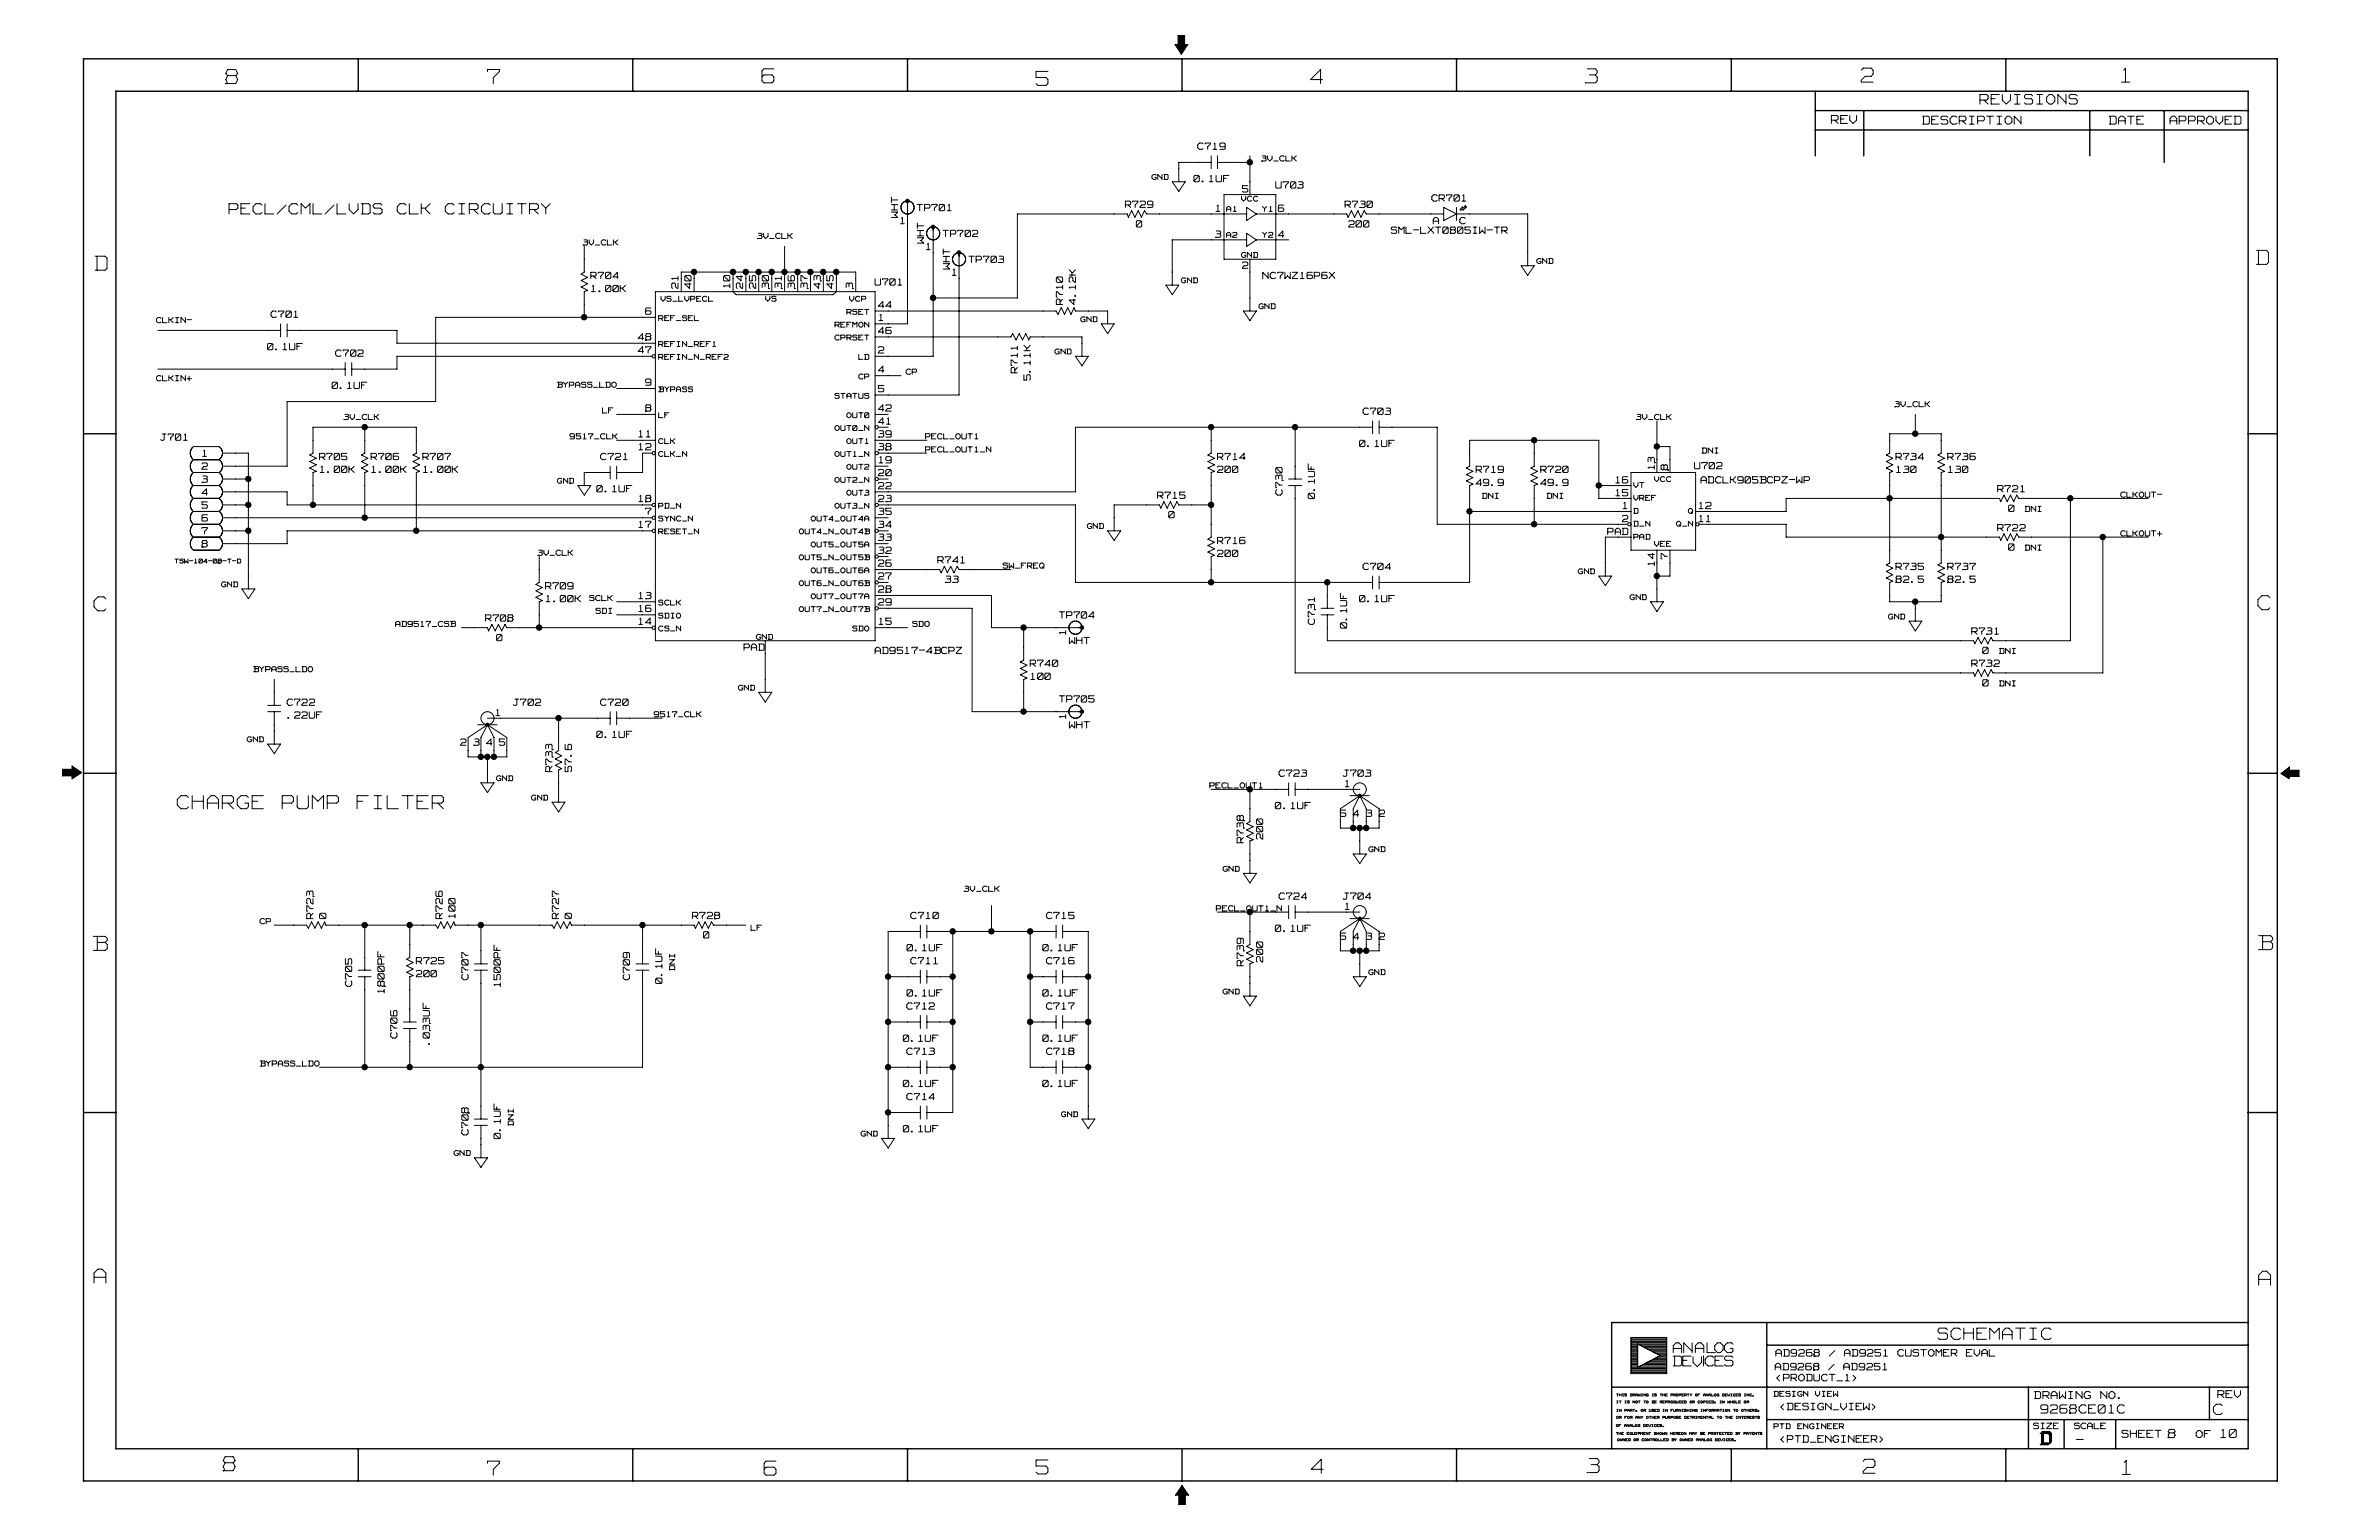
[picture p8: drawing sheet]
<svg xmlns="http://www.w3.org/2000/svg" width="432mm" height="279mm" viewBox="0 0 432 279" stroke-linecap="round" stroke-linejoin="round" font-family="sans-serif">
<defs><g id="words">
<g font-size="4.8" fill="#fff">
<text x="41" y="15.7">8</text>
<text x="88.5" y="15.7">7</text>
<text x="138.3" y="15.5">6</text>
<text x="188.1" y="16">5</text>
<text x="237.9" y="15.7">4</text>
<text x="287.7" y="15.5">3</text>
<text x="337.8" y="15.4">2</text>
<text x="385.1" y="15.4">1</text>
<text x="17.2" y="49.5">D</text>
<text x="409.6" y="48.5">D</text>
<text x="17.1" y="111.3">C</text>
<text x="409.9" y="111.1">C</text>
<text x="16.9" y="172.9">B</text>
<text x="410" y="172.8">B</text>
<text x="17" y="233.3">A</text>
<text x="410" y="233.7">A</text>
<text x="40.5" y="267.3">8</text>
<text x="88.5" y="268.1">7</text>
<text x="138.7" y="268.1">6</text>
<text x="188" y="267.9">5</text>
<text x="238" y="267.8">4</text>
<text x="288.1" y="267.7">3</text>
<text x="338.2" y="267.8">2</text>
<text x="385.2" y="268">1</text>
</g>
<text font-size="4.4" fill="#fff" x="32.2" y="147.2">CHARGE PUMP FILTER</text>
<g font-size="3.8" fill="#fff">
<text x="351.7" y="243.4">SCHEMATIC</text>
<text x="370.5" y="262.3">D</text>
</g>
<g font-size="3.6" fill="#fff">
<text x="41.6" y="39.2">PECL/CML/LVDS</text>
<text x="71.8" y="39.2">CLK CIRCUITRY</text>
<text x="401.7" y="257">C</text>
</g>
<g font-size="3.4" fill="#fff">
<text x="303.7" y="245.7">AN A LOG</text>
<text x="303.7" y="248.1">DEV CES</text>
</g>
<text font-size="3.3" fill="#fff" x="359.4" y="19.2">REVISIONS</text>
<g font-size="2.8" fill="#fff">
<text x="370.4" y="256.7">9268CE01C</text>
<text x="393.5" y="261.2">8</text>
<text x="403.1" y="261.2">10</text>
</g>
<g font-size="2.7" fill="#fff">
<text x="332.4" y="22.6">REV</text>
<text x="349" y="22.7">DESCRIPTION</text>
<text x="382.9" y="22.7">DATE</text>
<text x="393.9" y="22.7">APPROVED</text>
</g>
<g font-size="2.5" fill="#fff">
<text x="163.3" y="39.5" transform="rotate(-90 163.3 39.5)">WHT</text>
<text x="168" y="44.1" transform="rotate(-90 168 44.1)">WHT</text>
<text x="123.4" y="52.3" transform="rotate(-90 123.4 52.3)">21</text>
<text x="125.8" y="52.3" transform="rotate(-90 125.8 52.3)">40</text>
<text x="132.8" y="52.2" transform="rotate(-90 132.8 52.2)">10</text>
<text x="135.2" y="52.3" transform="rotate(-90 135.2 52.3)">24</text>
<text x="137.5" y="52.3" transform="rotate(-90 137.5 52.3)">25</text>
<text x="139.9" y="52.3" transform="rotate(-90 139.9 52.3)">30</text>
<text x="142.2" y="52.3" transform="rotate(-90 142.2 52.3)">31</text>
<text x="144.6" y="52.3" transform="rotate(-90 144.6 52.3)">36</text>
<text x="146.9" y="52.3" transform="rotate(-90 146.9 52.3)">37</text>
<text x="149.3" y="52.3" transform="rotate(-90 149.3 52.3)">43</text>
<text x="151.6" y="52.3" transform="rotate(-90 151.6 52.3)">45</text>
<text x="155.1" y="52.3" transform="rotate(-90 155.1 52.3)">3</text>
<text x="172.7" y="48.8" transform="rotate(-90 172.7 48.8)">WHT</text>
<text x="193.3" y="55.2" transform="rotate(-90 193.3 55.2)">R710</text>
<text x="195.6" y="55.2" transform="rotate(-90 195.6 55.2)">4.12K</text>
<text x="185" y="67.6" transform="rotate(-90 185 67.6)">R711</text>
<text x="187.4" y="69" transform="rotate(-90 187.4 69)">5.11K</text>
<text x="233.1" y="89.8" transform="rotate(-90 233.1 89.8)">C730</text>
<text x="300.7" y="85.1" transform="rotate(-90 300.7 85.1)">13</text>
<text x="303" y="85.3" transform="rotate(-90 303 85.3)">8</text>
<text x="239" y="90.5" transform="rotate(-90 239 90.5)">0.1UF</text>
<text x="303" y="101.4" transform="rotate(-90 303 101.4)">7</text>
<text x="300.7" y="102.6" transform="rotate(-90 300.7 102.6)">14</text>
<text x="239" y="113.3" transform="rotate(-90 239 113.3)">C731</text>
<text x="244.8" y="114" transform="rotate(-90 244.8 114)">0.1UF</text>
<text x="193.8" y="115.1" transform="rotate(-90 193.8 115.1)">1</text>
<text x="193.8" y="130.3" transform="rotate(-90 193.8 130.3)">1</text>
<text x="100.6" y="140" transform="rotate(-90 100.6 140)">R733</text>
<text x="104.1" y="140" transform="rotate(-90 104.1 140)">57.6</text>
<text x="226.1" y="152.9" transform="rotate(-90 226.1 152.9)">R738</text>
<text x="229.6" y="152.2" transform="rotate(-90 229.6 152.2)">200</text>
<text x="57.2" y="166.7" transform="rotate(-90 57.2 166.7)">R723</text>
<text x="59.5" y="166.7" transform="rotate(-90 59.5 166.7)">0</text>
<text x="80.6" y="166.7" transform="rotate(-90 80.6 166.7)">R726</text>
<text x="83" y="166.5" transform="rotate(-90 83 166.5)">100</text>
<text x="101.8" y="166.7" transform="rotate(-90 101.8 166.7)">R727</text>
<text x="104.1" y="166.7" transform="rotate(-90 104.1 166.7)">0</text>
<text x="64.2" y="178.9" transform="rotate(-90 64.2 178.9)">C705</text>
<text x="85.3" y="177.8" transform="rotate(-90 85.3 177.8)">C707</text>
<text x="91.2" y="179" transform="rotate(-90 91.2 179)">1500PF</text>
<text x="114.6" y="177.8" transform="rotate(-90 114.6 177.8)">C709</text>
<text x="120.5" y="178.4" transform="rotate(-90 120.5 178.4)">0.1UF</text>
<text x="226.1" y="175.2" transform="rotate(-90 226.1 175.2)">R739</text>
<text x="229.6" y="174.5" transform="rotate(-90 229.6 174.5)">200</text>
<text x="70.1" y="180.2" transform="rotate(-90 70.1 180.2)">1800PF</text>
<text x="72.4" y="188.3" transform="rotate(-90 72.4 188.3)">C706</text>
<text x="78.3" y="189.5" transform="rotate(-90 78.3 189.5)">.033UF</text>
<text x="85.3" y="205.9" transform="rotate(-90 85.3 205.9)">C708</text>
<text x="91.2" y="206.6" transform="rotate(-90 91.2 206.6)">0.1UF</text>
</g>
<g font-size="2.4" fill="#fff">
<text x="369.3" y="254">DRAWING</text>
<text x="381.1" y="254">NO.</text>
<text x="402.5" y="253.9">REV</text>
<text x="385.1" y="261.1">SHEET</text>
<text x="398.6" y="261.1">OF</text>
</g>
<g font-size="2.2" fill="#fff">
<text x="322.2" y="248.8">AD9268</text>
<text x="322.3" y="246.3">AD9268 / AD9251 CUSTOMER EVAL</text>
<text x="322.5" y="250.7">&lt;PRODUCT_1&gt;</text>
<text x="331.7" y="248.8">/ AD9251</text>
<text x="323.2" y="256">&lt;DESIGN_VIEW&gt;</text>
<text x="323.2" y="261.9">&lt;PTD_ENGINEER&gt;</text>
</g>
<g font-size="2.1" fill="#fff">
<text x="217.4" y="27.3">C719</text>
<text x="216.7" y="33.2">0.1UF</text>
<text x="225.5" y="35.1">5</text>
<text x="231.6" y="34.3">U703</text>
<text x="163.4" y="40.8">1</text>
<text x="166.5" y="38.4">TP701</text>
<text x="204.3" y="37.8">R729</text>
<text x="206.2" y="41.4">0</text>
<text x="220.7" y="38.6">1</text>
<text x="232" y="38.6">6</text>
<text x="244.1" y="37.8">R730</text>
<text x="244.8" y="41.4">200</text>
<text x="259.9" y="36.7">CR701</text>
<text x="260.1" y="40.8">A</text>
<text x="265" y="40.8">C</text>
<text x="168.1" y="45.5">1</text>
<text x="171.2" y="43.1">TP702</text>
<text x="175.9" y="47.8">TP703</text>
<text x="220.6" y="43.3">3</text>
<text x="232" y="43.3">4</text>
<text x="252.5" y="42.5">SML-LXT0805IW-TR</text>
<text x="107.2" y="50.8">R704</text>
<text x="107.4" y="53.1">1.00K</text>
<text x="158.8" y="51.9">U701</text>
<text x="172.8" y="50.2">1</text>
<text x="225.5" y="48.9">2</text>
<text x="229.2" y="50.8">NC7WZ16P6X</text>
<text x="49.2" y="57.8">C701</text>
<text x="117.2" y="57.2">6</text>
<text x="159.4" y="56">44</text>
<text x="159.6" y="58.4">1</text>
<text x="48.6" y="63.7">0.1UF</text>
<text x="60.9" y="64.9">C702</text>
<text x="115.8" y="61.9">48</text>
<text x="115.8" y="64.3">47</text>
<text x="159.4" y="60.7">46</text>
<text x="159.4" y="64.3">2</text>
<text x="60.3" y="70.7">0.1UF</text>
<text x="117.2" y="70.1">9</text>
<text x="159.4" y="67.8">4</text>
<text x="159.4" y="71.3">5</text>
<text x="117.2" y="74.8">8</text>
<text x="159.4" y="77.2">41</text>
<text x="159.4" y="74.8">42</text>
<text x="247.4" y="75.4">C703</text>
<text x="29.2" y="80.1">J701</text>
<text x="36.8" y="83">1</text>
<text x="58" y="83.6">R705</text>
<text x="67.3" y="83.6">R706</text>
<text x="76.7" y="83.6">R707</text>
<text x="109" y="83.6">C721</text>
<text x="116" y="81.8">12</text>
<text x="116" y="79.5">11</text>
<text x="159.4" y="81.8">38</text>
<text x="159.4" y="79.5">39</text>
<text x="221" y="83.6">R714</text>
<text x="246.8" y="81.2">0.1UF</text>
<text x="344.1" y="83.6">R734</text>
<text x="353.5" y="83.6">R736</text>
<text x="36.7" y="87.7">3</text>
<text x="36.7" y="85.3">2</text>
<text x="58.1" y="85.9">1.00K</text>
<text x="67.5" y="85.9">1.00K</text>
<text x="76.9" y="85.9">1.00K</text>
<text x="108.3" y="89.5">0.1UF</text>
<text x="159.4" y="88.9">22</text>
<text x="159.4" y="86.5">20</text>
<text x="159.6" y="84.2">19</text>
<text x="221" y="85.9">200</text>
<text x="267.9" y="88.3">49.9</text>
<text x="267.9" y="85.9">R719</text>
<text x="279.7" y="88.3">49.9</text>
<text x="279.7" y="85.9">R720</text>
<text x="293.3" y="87.8">16</text>
<text x="307.6" y="85.3">U702</text>
<text x="308.7" y="87.8">ADCLK905BCPZ-WP</text>
<text x="344.3" y="85.9">130</text>
<text x="353.7" y="85.9">130</text>
<text x="362.6" y="89.5">R721</text>
<text x="36.7" y="94.7">6</text>
<text x="36.7" y="92.4">5</text>
<text x="36.7" y="90">4</text>
<text x="116" y="95.9">17</text>
<text x="116" y="91.2">18</text>
<text x="117.2" y="93.6">7</text>
<text x="159.4" y="93.6">35</text>
<text x="159.4" y="95.9">34</text>
<text x="159.4" y="91.2">23</text>
<text x="210.1" y="90.6">R715</text>
<text x="212.1" y="94.1">0</text>
<text x="293.3" y="90.2">15</text>
<text x="294.5" y="94.9">2</text>
<text x="294.6" y="92.5">1</text>
<text x="308.4" y="94.9">11</text>
<text x="308.4" y="92.5">12</text>
<text x="364.6" y="93">0</text>
<text x="36.7" y="99.4">8</text>
<text x="36.7" y="97.1">7</text>
<text x="159.4" y="98.3">33</text>
<text x="159.4" y="100.6">32</text>
<text x="221" y="98.8">R716</text>
<text x="221" y="101.2">200</text>
<text x="291.8" y="97.2">PAD</text>
<text x="362.6" y="96.5">R722</text>
<text x="364.6" y="100">0</text>
<text x="99" y="107.1">R709</text>
<text x="159.4" y="107.7">28</text>
<text x="159.4" y="103">26</text>
<text x="159.4" y="105.3">27</text>
<text x="170.2" y="102.4">R741</text>
<text x="171.6" y="105.9">33</text>
<text x="247.4" y="103.5">C704</text>
<text x="344.1" y="105.9">82.5</text>
<text x="344.1" y="103.5">R735</text>
<text x="353.5" y="105.9">82.5</text>
<text x="353.5" y="103.5">R737</text>
<text x="88.1" y="112.9">R708</text>
<text x="99.1" y="109.4">1.00K</text>
<text x="116" y="113.5">14</text>
<text x="116" y="111.2">16</text>
<text x="116" y="108.8">13</text>
<text x="159.4" y="110">29</text>
<text x="159.6" y="113.5">15</text>
<text x="192.3" y="112.4">TP704</text>
<text x="246.8" y="109.4">0.1UF</text>
<text x="90.1" y="116.5">0</text>
<text x="135" y="118.2">PAD</text>
<text x="158.8" y="118.8">AD9517-4BCPZ</text>
<text x="194.1" y="117">WHT</text>
<text x="357.9" y="115.3">R731</text>
<text x="359.9" y="118.8">0</text>
<text x="187" y="121.1">R740</text>
<text x="187.1" y="123.5">100</text>
<text x="357.9" y="121.1">R732</text>
<text x="359.9" y="124.7">0</text>
<text x="52.1" y="128.2">C722</text>
<text x="52.2" y="130.5">.22UF</text>
<text x="90" y="130">1</text>
<text x="93.2" y="128.2">J702</text>
<text x="109" y="128.2">C720</text>
<text x="192.3" y="127.6">TP705</text>
<text x="83.6" y="135.4">2</text>
<text x="86" y="135.4">3</text>
<text x="88.3" y="135.4">4</text>
<text x="90.6" y="135.4">5</text>
<text x="108.3" y="134">0.1UF</text>
<text x="194.1" y="132.3">WHT</text>
<text x="232.2" y="141.1">C723</text>
<text x="243.8" y="141.1">J703</text>
<text x="244.2" y="143">1</text>
<text x="231.5" y="146.9">0.1UF</text>
<text x="243.3" y="148.3">5</text>
<text x="245.6" y="148.3">4</text>
<text x="248" y="148.3">3</text>
<text x="250.3" y="148.3">2</text>
<text x="125.7" y="166.9">R728</text>
<text x="165.3" y="166.9">C710</text>
<text x="189.9" y="166.9">C715</text>
<text x="232.2" y="163.4">C724</text>
<text x="243.8" y="163.4">J704</text>
<text x="244.2" y="165.2">1</text>
<text x="127.7" y="170.4">0</text>
<text x="164.6" y="172.7">0.1UF</text>
<text x="189.3" y="172.7">0.1UF</text>
<text x="231.5" y="169.2">0.1UF</text>
<text x="243.3" y="170.6">5</text>
<text x="245.6" y="170.6">4</text>
<text x="248" y="170.6">3</text>
<text x="250.3" y="170.6">2</text>
<text x="75.6" y="175.1">R725</text>
<text x="75.6" y="177.4">200</text>
<text x="122.8" y="176" transform="rotate(-90 122.8 176)">DNI</text>
<text x="165.3" y="175.1">C711</text>
<text x="189.9" y="175.1">C716</text>
<text x="164.6" y="183.3">C712</text>
<text x="164.6" y="180.9">0.1UF</text>
<text x="189.3" y="180.9">0.1UF</text>
<text x="189.9" y="183.3">C717</text>
<text x="164" y="189.1">0.1UF</text>
<text x="164.6" y="191.5">C713</text>
<text x="189.3" y="189.1">0.1UF</text>
<text x="189.9" y="191.5">C718</text>
<text x="164" y="197.4">0.1UF</text>
<text x="189.3" y="197.4">0.1UF</text>
<text x="164.6" y="199.7">C714</text>
<text x="93.5" y="204.2" transform="rotate(-90 93.5 204.2)">DNI</text>
<text x="164" y="205.6">0.1UF</text>
</g>
<g font-size="1.9" fill="#fff">
<text x="369.1" y="259.4">SIZE</text>
<text x="376.5" y="259.4">SCALE</text>
</g>
<g font-size="1.8" fill="#fff">
<text x="229" y="29.4">3V_CLK</text>
<text x="105.8" y="44.6">3V_CLK</text>
<text x="137.5" y="43.4">3V_CLK</text>
<text x="28.4" y="58.7">CLKIN-</text>
<text x="28.4" y="69.3">CLKIN+</text>
<text x="101.1" y="70.4">BYPASS_LDO</text>
<text x="164.5" y="68.1">CP</text>
<text x="62.4" y="76.3">3V_CLK</text>
<text x="109.3" y="75.1">LF</text>
<text x="297" y="76.3">3V_CLK</text>
<text x="343.9" y="74">3V_CLK</text>
<text x="103.5" y="79.8">9517_CLK</text>
<text x="168" y="82.2">PECL_OUT1_N</text>
<text x="168" y="79.8">PECL_OUT1</text>
<text x="308.9" y="82.4">DNI</text>
<text x="269.1" y="90.6">DNI</text>
<text x="280.8" y="90.6">DNI</text>
<text x="367.6" y="93">DNI</text>
<text x="384.9" y="90.4">CLKOUT-</text>
<text x="97.6" y="100.9">3V_CLK</text>
<text x="367.6" y="100">DNI</text>
<text x="384.9" y="97.4">CLKOUT+</text>
<text x="182.1" y="103.3">SW_FREQ</text>
<text x="71.8" y="113.8">AD9517_CSB</text>
<text x="107" y="109.1">SCLK</text>
<text x="108.2" y="111.5">SDI</text>
<text x="165.7" y="113.8">SDO</text>
<text x="362.9" y="118.7">DNI</text>
<text x="46" y="122">BYPASS_LDO</text>
<text x="362.9" y="124.6">DNI</text>
<text x="118.7" y="130.2">9517_CLK</text>
<text x="219.6" y="143.1">PECL_OUT1</text>
<text x="175" y="161.9">3V_CLK</text>
<text x="47.2" y="167.8">CP</text>
<text x="220.8" y="165.4">PECL_OUT1_N</text>
<text x="136.3" y="169">LF</text>
<text x="47.2" y="193.6">BYPASS_LDO</text>
</g>
<g font-size="1.7" fill="#fff">
<text x="209.1" y="32.7">GND</text>
<text x="222.6" y="38.5">A1</text>
<text x="225.3" y="36.7">VCC</text>
<text x="229.2" y="38.5">Y1</text>
<text x="222.6" y="43.2">A2</text>
<text x="225.3" y="46.9">GND</text>
<text x="229.2" y="43.2">Y2</text>
<text x="278.9" y="48">GND</text>
<text x="214.4" y="51.5">GND</text>
<text x="119.5" y="58.3">REF_SEL</text>
<text x="120" y="54.8">VS_LVPECL</text>
<text x="139" y="54.8">VS</text>
<text x="151.6" y="59.5">REFMON</text>
<text x="153.7" y="57.2">RSET</text>
<text x="154.2" y="54.8">VCP</text>
<text x="196.2" y="58.5">GND</text>
<text x="228.5" y="56.2">GND</text>
<text x="119.5" y="65.4">REFIN_N_REF2</text>
<text x="119.5" y="63">REFIN_REF1</text>
<text x="151.6" y="61.8">CPRSET</text>
<text x="155.9" y="65.4">LD</text>
<text x="191.5" y="64.4">GND</text>
<text x="119.5" y="71.2">BYPASS</text>
<text x="155.9" y="68.9">CP</text>
<text x="119.5" y="75.9">LF</text>
<text x="151.6" y="72.4">STATUS</text>
<text x="153.7" y="75.9">OUT0</text>
<text x="119.5" y="83">CLK_N</text>
<text x="119.5" y="80.6">CLK</text>
<text x="151.6" y="83">OUT1_N</text>
<text x="151.6" y="78.3">OUT0_N</text>
<text x="153.7" y="80.6">OUT1</text>
<text x="101.2" y="87.8">GND</text>
<text x="151.6" y="87.7">OUT2_N</text>
<text x="153.7" y="85.3">OUT2</text>
<text x="296.5" y="88.6">VT</text>
<text x="300.3" y="87.5">VCC</text>
<text x="119.5" y="94.7">SYNC_N</text>
<text x="119.5" y="92.4">PD_N</text>
<text x="147.2" y="94.7">OUT4_OUT4A</text>
<text x="151.6" y="92.4">OUT3_N</text>
<text x="153.7" y="90">OUT3</text>
<text x="296.5" y="95.6">D_N</text>
<text x="296.5" y="90.9">VREF</text>
<text x="296.5" y="93.3">D</text>
<text x="304.3" y="95.6">Q_N</text>
<text x="306.5" y="93.3">Q</text>
<text x="119.5" y="97">RESET_N</text>
<text x="145.1" y="101.7">OUT5_N_OUT5B</text>
<text x="145.1" y="97">OUT4_N_OUT4B</text>
<text x="147.2" y="99.4">OUT5_OUT5A</text>
<text x="197.4" y="96.1">GND</text>
<text x="296.5" y="98">PAD</text>
<text x="300.3" y="99.3">VEE</text>
<text x="40.2" y="106.6">GND</text>
<text x="145.1" y="106.4">OUT6_N_OUT6B</text>
<text x="147.2" y="104.1">OUT6_OUT6A</text>
<text x="286.5" y="104.3">GND</text>
<text x="119.5" y="112.3">SDIO</text>
<text x="119.5" y="109.9">SCLK</text>
<text x="145.1" y="111.1">OUT7_N_OUT7B</text>
<text x="147.2" y="108.8">OUT7_OUT7A</text>
<text x="295.9" y="109">GND</text>
<text x="342.8" y="112.5">GND</text>
<text x="119.5" y="114.6">CS_N</text>
<text x="137.3" y="116.2">GND</text>
<text x="154.8" y="114.6">SDO</text>
<text x="134" y="125.4">GND</text>
<text x="44.9" y="134.7">GND</text>
<text x="90.1" y="141.8">GND</text>
<text x="96.5" y="145.3">GND</text>
<text x="248.5" y="154.7">GND</text>
<text x="222" y="158.2">GND</text>
<text x="248.5" y="177">GND</text>
<text x="222" y="180.5">GND</text>
<text x="192.7" y="202.8">GND</text>
<text x="82.4" y="209.8">GND</text>
<text x="156.3" y="206.3">GND</text>
<text x="322" y="253.5">DESIGN</text>
<text x="329.4" y="253.5">VIEW</text>
<text x="322" y="259.4">PTD</text>
<text x="326.2" y="259.4">ENGINEER</text>
</g>
<text font-size="1.4" fill="#fff" x="31.7" y="102.3">TSW-104-08-T-D</text>
<g font-size=".7" fill="#fff">
<text x="293.4" y="253.4">THIS</text>
<text x="293.4" y="257.4">OR</text>
<text x="293.5" y="256.2">IN</text>
<text x="293.5" y="254.6">IT</text>
<text x="294.8" y="257.4">FOR</text>
<text x="294.9" y="256.2">PART,</text>
<text x="294.9" y="254.6">IS</text>
<text x="295.7" y="253.4">DRAWING</text>
<text x="296.2" y="254.6">NOT</text>
<text x="296.7" y="257.4">ANY</text>
<text x="297.6" y="256.2">OR</text>
<text x="298.1" y="254.6">TO</text>
<text x="298.5" y="257.4">OTHER</text>
<text x="299" y="256.2">USED</text>
<text x="299.5" y="253.4">IS</text>
<text x="299.5" y="254.6">BE</text>
<text x="300.9" y="253.4">THE</text>
<text x="300.9" y="254.6">REPRODUCED</text>
<text x="301.3" y="257.4">PURPOSE</text>
<text x="301.4" y="256.2">IN</text>
<text x="302.7" y="253.4">PROPERTY</text>
<text x="302.8" y="256.2">FURNISHING</text>
<text x="305.1" y="257.4">DETRIMENTAL</text>
<text x="306" y="254.6">OR</text>
<text x="306.9" y="253.4">OF</text>
<text x="307.4" y="254.6">COPIED,</text>
<text x="307.9" y="256.2">INFORMATION</text>
<text x="308.3" y="253.4">ANALOG</text>
<text x="310.6" y="257.4">TO</text>
<text x="311.1" y="254.6">IN</text>
<text x="311.6" y="253.4">DEVICES</text>
<text x="312" y="257.4">THE</text>
<text x="312.5" y="254.6">WHOLE</text>
<text x="313.5" y="256.2">TO</text>
<text x="313.9" y="257.4">INTERESTS</text>
<text x="314.9" y="256.2">OTHERS,</text>
<text x="315.3" y="253.4">INC.</text>
<text x="315.3" y="254.6">OR</text>
<text x="293.4" y="258.9">OF</text>
<text x="293.4" y="260.3">THE</text>
<text x="293.6" y="261.5">OWNED</text>
<text x="294.8" y="258.9">ANALOG</text>
<text x="295.2" y="260.3">EQUIPMENT</text>
<text x="296.4" y="261.5">OR</text>
<text x="297.8" y="261.5">CONTROLLED</text>
<text x="298" y="258.9">DEVICES.</text>
<text x="299.9" y="260.3">SHOWN</text>
<text x="302.7" y="260.3">HEREON</text>
<text x="302.9" y="261.5">BY</text>
<text x="304.3" y="261.5">OWNED</text>
<text x="305.9" y="260.3">MAY</text>
<text x="307.1" y="261.5">ANALOG</text>
<text x="307.8" y="260.3">BE</text>
<text x="309.2" y="260.3">PROTECTED</text>
<text x="310.3" y="261.5">DEVICES.</text>
<text x="313.9" y="260.3">BY</text>
<text x="315.3" y="260.3">PATENTS</text>
</g>
</g></defs>
<g fill="none" stroke="#000" stroke-width=".25">
<path d="M15.2 10.7h398.1v258h-398.1zM21 16.6h387.1v246.2h-387.1zM65 10.7v5.9M114.9 10.7v5.9M164.7 10.7v5.9M214.5 10.7v5.9M264.4 10.7v5.9M314.2 10.7v5.9M329.5 16.6v11.7M364.1 10.7v5.9M329.5 20.1h78.6M329.5 23.6h78.6"/>
<path d="M338.3 20.1v8.2M379.3 20.1v8.2M392.8 20.1v9.4M15.2 78.7h5.8M408.1 78.7h5.2M15.2 140.3h5.8M408.1 140.3h5.2M15.2 201.8h5.8M408.1 201.8h5.2M292.5 239.9v22.9M292.6 239.9h115.5M320.7 239.9v22.9"/>
<path d="M292.5 251.7h115.6M297.2 243.8v4.3M320.7 257.6h87.4M320.7 244.1h87.4M368.2 251.7v11M374.6 257.6v5.1M384 257.6v5.2M401 251.7v5.9M65 262.8v5.9M114.9 262.8v5.9M164.7 262.8v5.9M214.5 263.1v5.6"/>
<path d="M264.4 262.8v5.9M314.2 262.8v5.9M364.1 262.8v5.9"/>
</g>
<g fill="none" stroke="#000" stroke-width=".18">
<path d="M41 15.2h.1M41.3 13.7l-.3 .7 .3 .8h1.5M41.4 13.7h1.4M42.8 12.6h-1.4l-.4 .7 .3 .4M42.8 12.6l.3 .7-.3 .4 .3 .7-.3 .8M88.5 12.6v.4M88.5 12.6h2.1M89.5 14.1v1.1M90.6 13l-1.1 1.1M90.6 12.6v.4M138.3 12.9v1.7M138.3 14.7l.3 .3"/>
<path d="M138.6 13.6l-.3 .3M138.6 12.5l-.3 .4M138.7 13.6h1.4M138.7 15h1.4M138.7 12.5h1.8M140.1 13.6l.4 .4M140.5 14v.6M140.5 14.7l-.4 .3M188 15.2l.4 .3M188 13v1.1M188.1 14.1h1.7M188.1 13h2.1"/>
<path d="M188.4 15.5h1.4M189.9 14.1l.3 .3M190.2 15.2l-.3 .3M190.2 14.5v.6M213.8 6.4h1.2v1.7h.6l-1.2 1.8-1.1-1.8h.5zM214 6.5h.9v1.7h.4l-.9 1.4-.9-1.4h.5zM214.1 6.6h.7v1.7h.3l-.7 1.1-.7-1.1h.4zM214.2 6.7h.5v1.8h.2l-.5 .6-.4-.6h.2zM214.3 6.8h.2v1.8h.2l-.3 .3-.2-.3h.1zM214.4 6.9v1.9M237.9 14.4h2.1M239.7 12.7v2.5"/>
<path d="M239.7 12.6l-1.8 1.8M287.7 15h.1M288.1 15h1.4M288.1 12.5h1.4M288.5 13.6h1M289.6 12.5l.3 .4M289.6 13.6l.3 .4M289.9 12.9v.3M289.9 14v.6M289.9 14.7l-.3 .3M289.9 13.2l-.3 .4M337.8 14.6v.3"/>
<path d="M337.9 14.9h2.1M338.2 12.4l-.4 .3M338.2 12.4h1.4M338.5 13.8l-.7 .8M338.6 13.8h1M339.6 12.4l.4 .3M340 12.8v.6M340 13.5l-.4 .3M359.4 17.1h1.2M359.4 17.2v1.7M359.4 18.2h1.2M360.1 18.2l.7 .7"/>
<path d="M360.6 17.1l.2 .3M360.8 17.9l-.2 .3M360.8 17.4v.5M361.4 17.1h1.5M361.4 17.2v1.7h1.5M361.4 17.9h.7M363.4 18.2l.7 .6M363.4 17.1v1M364.9 17.1v1M364.9 18.2l-.7 .7M365.6 17.1h1M365.6 18.9h1"/>
<path d="M366.1 17.2v1.6M367.5 17.4v.2M367.5 17.7l.2 .2M367.5 18.7l.2 .2M367.7 17.1l-.2 .3M367.7 17.1h.9M367.7 17.9h.9M367.7 18.9h.9M368.7 17.1l.2 .3M368.7 17.9l.2 .3M368.9 18.7l-.2 .2M368.9 18.2v.4"/>
<path d="M369.7 17.1h1M369.7 18.9h1M370.2 17.2v1.6M371.5 17.7v.7M371.5 18.4l.4 .5M371.9 17.1l-.4 .6M372 17.1h.4M372 18.9h.4M372.4 17.1l.6 .6M373 17.7v.7M373 18.4l-.6 .5M373.5 17.1l1.4 1.5"/>
<path d="M373.5 17.2v1.7M375 17.1v1.8M375.5 17.4v.2M375.5 17.7l.3 .2M375.5 18.7l.3 .2M375.8 17.1l-.2 .3M375.8 17.1h.9M375.8 17.9h.9M375.8 18.9h.9M376.8 17.1l.2 .3M376.8 17.9l.2 .3M377 18.7l-.2 .2"/>
<path d="M377 18.2v.4M385.1 14.9h1.4M385.8 12.4v2.5M385.8 12.4l-.4 .3M41.6 37h1.2M41.6 37v1.8M41.6 38h1.2M42.9 37l.3 .2M43.2 37.8l-.3 .2M43.2 37.3v.4M43.7 37h1.6M43.7 37v1.8"/>
<path d="M43.8 38.8h1.5M43.8 37.8h.7M45.9 37.5v.8M45.9 38.3l.5 .5M46.4 37l-.5 .5M46.5 38.8h.7M46.5 37h.7M47.2 37l.3 .2M47.5 38.6l-.3 .2M48.1 37v1.8M48.1 38.8h1.6M51.9 37.2l-1.6 1.6"/>
<path d="M52.5 37.5v.8M52.5 38.3l.5 .5M53 37l-.5 .5M53 38.8h.7M53 37h.7M53.8 37l.3 .2M54.1 38.6l-.3 .2M54.7 37l.7 .7M54.7 37v1.8M56.3 37v1.8M56.3 37l-.8 .8M56.8 37v1.8"/>
<path d="M56.9 38.8h1.5M60.6 37.2l-1.6 1.6M61.2 37v1.8M61.2 38.8h1.6M63.4 38l.7 .8M63.4 37v1M65 37v1M65 38l-.8 .8M65.6 38.8h1.2M65.6 37h1.2M65.8 37v1.8M66.9 37l.3 .2"/>
<path d="M67.2 37.3v1.2M67.2 38.6l-.3 .2M67.7 37.2v.3M67.7 37.5l.3 .3M67.7 38.6l.3 .2M68 37l-.2 .2M68 38.8h1M68 37.8h1M68 37h1M69 37l.3 .2M69 37.8l.3 .2M69.3 38.1v.4"/>
<path d="M69.3 38.6l-.3 .2M72.1 37.5v.8M72.1 38.3l.5 .5M72.6 37l-.5 .5M72.6 38.8h.8M72.6 37h.8M73.4 37l.3 .2M73.7 38.6l-.3 .2M74.3 37v1.8M74.3 38.8h1.6M76.5 37v1.8M76.5 37.8h.7"/>
<path d="M77.3 37.8v.2M77.3 38.1l.8 .7M78.1 37l-.8 .8M80.8 38.3l.5 .5M80.8 37.5v.8M81.3 37l-.5 .5M81.4 38.8h.7M81.4 37h.7M82.1 37l.3 .2M82.4 38.6l-.3 .2M83.3 38.8h1M83.3 37h1"/>
<path d="M83.8 37v1.8M85.2 37h1.2M85.2 37v1.8M85.2 38h1.2M86 38.1l.8 .7M86.5 37l.3 .2M86.8 37.8l-.3 .2M86.8 37.3v.4M87.4 38.3l.5 .5M87.4 37.5v.8M87.9 37l-.5 .5M87.9 38.8h.7"/>
<path d="M87.9 37h.7M88.7 37l.3 .2M89 38.6l-.3 .2M89.5 38.6l.3 .2M89.5 37v1.5M89.8 38.8h1M91.1 37v1.5M91.1 38.6l-.3 .2M92 38.8h1M92 37h1M92.5 37v1.8M93.9 37h1.6"/>
<path d="M94.7 37v1.8M96.1 37h1.3M96.1 37v1.8M96.1 38h1.3M96.9 38.1l.8 .7M97.4 37l.3 .2M97.7 37.8l-.3 .2M97.7 37.3v.4M98.3 37l.7 .7M99.1 37.8v1M99.9 37l-.8 .8M161.8 39.5h1.1"/>
<path d="M161.8 35.8v.9M161.8 37.1h1.1M161.8 38.1h1.1M161.8 38.5h1.1M161.8 36.3h1.1M162.3 39h.1M162.3 37.2v.9M162.5 39l.4 .5M162.9 38.5l-.4 .5M163.5 37.7l.3 .7M163.6 39.6l.2-.1v1.1M163.6 38.1h.1"/>
<path d="M163.7 37.1h.1M163.9 36.8l-.3 .5-.1 .3M163.9 38.5l.6 .3h.6l.4-.3M163.9 36.7l.4-.2 .6-.1 .7 .4M163.9 38.5h.1M164.2 36.6h.1M164.3 38.7h.1M164.7 36.5v22.3h-5.9M165.1 36.5h.1M165.3 38.7h.1M165.5 36.7h.1M165.6 36.8l.3 .8"/>
<path d="M165.7 38.2v.1M165.8 37.2h.1M165.9 37.7v.3l-.3 .5M166.5 37.1h.9M166.9 37.1v1.1M167.8 37.1h.8M167.8 37.1v1.1M167.9 37.8h.7M168.6 37.1l.2 .2M168.8 37.3l-.2 .5M169.1 37.1v.2M169.2 37.1h.9"/>
<path d="M169.6 37.8v.4M170.1 37.3l-.5 .5M170.1 37.1v.2M170.5 37.3v.8M170.5 38.1l.1 .1M170.6 37.1l-.1 .2M170.6 38.2h.6M170.6 37.1h.6M171.2 37.3l-.7 .8M171.3 37.3h.1M171.3 37.1l.1 .2M171.4 38.1l-.1 .1"/>
<path d="M171.4 37.3v.8M172 38.2h.6M172.3 37.1l-.2 .2M172.3 37.1v1.1M204.3 36.5h.7M204.3 36.5v1.1M204.3 37.2h.7M204.8 37.2l.4 .4M205.1 36.5l.1 .2M205.2 37l-.1 .2M205.2 36.7v.3M205.6 36.5v.2"/>
<path d="M205.6 36.5h.9M206 37.2v.4M206.5 36.7l-.5 .5M206.5 36.5v.2M206.9 37.5v.1M207 37.6h.9M207.1 36.5l-.2 .2M207.1 36.5h.6M207.2 37.2l-.3 .3M207.3 37.2h.4M207.7 36.5l.2 .2M207.9 37l-.2 .2"/>
<path d="M207.9 36.7v.3M208.3 37l.1 .2M208.3 36.7v.3M208.3 37.6h.7M208.4 36.5l-.1 .2M208.4 36.5h.6M208.4 37.2h.6M209.1 32v.3M209.1 36.5l.2 .2M209.1 32.3l.2 .3M209.2 37l-.1 .2M209.3 37.5l-.2 .1"/>
<path d="M209.3 36.7v.8M209.3 31.7l-.2 .2M209.4 31.7h.3M209.4 32.6h.3M209.6 32.2h.2M209.7 31.7l.1 .1M209.8 32.4l-.1 .2M209.8 32.2v.2M210.1 31.7l.8 .7M210.1 31.7v.9M210.9 31.7v.9M211.2 31.7h.6"/>
<path d="M211.2 32.6h.6M211.4 31.7v.8M211.9 31.7l.1 .1M212 32.4l-.1 .2M212 31.8v.6M212.8 33h2.3l-1.1 1.7zM216.7 32.9l.2 .1h.6l.2-.1M216.7 32l.2-.2h.6l.2 .2M216.7 32v.8M217.4 26.3v.5M217.4 26.8l.3 .3M217.5 32l-.8 .8"/>
<path d="M217.5 32h.1M217.7 32v.8M217.7 26l-.3 .3M217.7 26h.4M217.7 27.1h.4M218.2 32.9h.1M218.2 32.9v.1M218.2 26l.2 .1M218.2 33h.1M218.4 32.9v.1M218.4 27l-.2 .1M219.2 26.7v.4"/>
<path d="M219.5 33h.7M219.7 26.2l-.5 .4M219.7 26h-1v.1M219.7 26v.1M219.8 31.8l-.1 .2M219.8 29.5h-5.8v3.5M219.8 28.3v2.3M219.8 31.9v1M220.2 27.1h.7M220.5 26l-.2 .1M220.5 26v1.1M220.7 32.9l.2 .1"/>
<path d="M220.7 38.4h.7M220.7 31.8v1M220.9 33h.6M221 28.3v2.3M221 29.5h5.9M221.1 37.2l-.2 .2M221.1 37.3v1M221.4 26.5l.1 .1M221.4 26.2v.2M221.4 27.1h.8M221.5 26l-.1 .1M221.6 26.6h.6"/>
<path d="M221.6 26h.6M221.7 32.9l-.2 .1M221.7 31.8v1M222.1 31.8h1M222.1 31.9v1.1M222.1 32.3h.4M222.2 35.3h9.4v11.7h-9.4zM222.2 26l.2 .1M222.3 26.5l-.1 .1M222.4 27l-.2 .1M222.4 26.2v.7M222.6 37.8v.6"/>
<path d="M222.7 38h.7M222.9 37.5l-.3 .2M222.9 37.5h.2M223.1 37.5l.3 .2M223.4 37.8v.6M223.9 38.4h.5M224.1 37.5l-.1 .1M224.1 37.5v.8M225.3 35.6v.5M225.3 36.1l.4 .3M225.5 33.7v.5M225.5 34.7l.1 .1"/>
<path d="M225.6 34.2h.7M225.6 33.7h.9M225.7 34.8h.6M226.1 35.6v.5M226.1 36.1l-.4 .4M226.3 38.8h-18.2l-.4-.6-.5 1.2-.6-1.2-.6 1.2-.6-1.2-.6 1.2-.2-.6h-19.9v15.3h-15.3M226.3 37.6l1.7 1.2-1.7 1.2zM226.3 34.2l.2 .5M226.4 35.9v.3M226.4 36.2l.3 .3M226.5 34.7l-.2 .1M226.7 35.6l-.3 .3"/>
<path d="M226.7 36.5h.3M226.7 35.6h.3M226.9 28.3v7M227 35.6l.2 .1M227.2 36.4l-.2 .1M227.5 35.9v.3M227.5 36.2l.3 .3M227.8 35.6l-.3 .3M227.8 36.5h.3M227.8 35.6h.3M228 38.8h16.4l.3 .6 .6-1.2 .6 1.2 .6-1.2 .5 1.2 .6-1.2 .4 .6h14M228.1 35.6l.2 .1"/>
<path d="M228.3 36.4l-.2 .1M229 29.2h.1M229.2 28.3h.4M229.2 29.2h.4M229.2 37.5l.3 .3M229.2 28.7h.4M229.5 37.9v.5M229.7 28.3l.1 .1M229.7 28.7l.1 .1M229.8 28.4v.1M229.8 28.9v.1M229.8 29.1l-.1 .1"/>
<path d="M229.8 28.5l-.1 .2M229.9 37.5l-.4 .3M230.1 28.8l.3 .4M230.1 28.3v.5M230.4 38.4h.5M230.6 37.5l-.1 .1M230.6 37.5v.8M230.9 28.3v.5M230.9 28.8l-.4 .4M231.2 29.2h.8M231.6 34l.1 .1M231.6 33v1"/>
<path d="M231.7 34.1h.6M232 37.4v.8l.2 .2M232.2 37.7l-.1 .1M232.2 37.2l-.2 .2M232.2 38.4h.6M232.2 37.7h.6M232.2 37.2h.8M232.3 28.6v.3M232.3 29l.2 .2M232.5 34l-.1 .1M232.5 28.3l-.2 .2M232.5 33v1"/>
<path d="M232.6 28.3h.3M232.6 29.2h.3M232.8 37.7l.2 .2M232.9 33v.1M232.9 33h.9M233 28.3l.1 .1M233 37.9v.3l-.2 .2M233.1 29.1l-.1 .1M233.3 33.7v.4M233.4 28.3v.9M233.4 29.2h.8M233.8 33.2l-.5 .5"/>
<path d="M233.8 33v.1M234.2 34l.2 .1M234.2 33.2v.8M234.4 33l-.2 .1M234.4 33h.6M234.4 34.1h.6M234.5 28.3v.9M234.5 28.7h.3M234.9 28.7v.1M234.9 28.9l.4 .3M235 33.2l-.7 .8M235 33.1h.2"/>
<path d="M235 33l.2 .1M235.2 34l-.2 .1M235.2 33.2v.8M235.3 28.3l-.4 .4M235.5 34.1h.1M235.7 33h.6M235.7 34.1h.6M235.8 33.5h.5M236.3 33l.2 .1M236.4 33.5l.1 .2M236.5 33.2v.1M236.5 33.7v.3"/>
<path d="M236.5 34l-.2 .1M236.5 33.3l-.2 .2M244.1 36.5h.8M244.1 36.5v1.1M244.2 37.2h.7M244.6 37.2l.5 .4M244.9 36.5l.2 .2M245.1 37l-.2 .2M245.1 36.7v.3M245.4 36.5v.2M245.5 36.5h.9M245.9 37.2v.4"/>
<path d="M246.4 36.7l-.5 .5M246.4 36.5v.2M246.8 37.6h.1M247 36.5h.6M247 37.6h.6M247.1 37h.5M247.6 36.5l.2 .2M247.6 37l.2 .2M247.8 36.7v.1M247.8 37.2v.3M247.8 37.5l-.2 .1M247.8 36.8l-.2 .2"/>
<path d="M248.1 37.5l.1 .1M248.1 36.7v.8M248.2 36.5l-.1 .2M248.3 36.5h.6M248.3 37.6h.6M248.9 36.7l-.7 .8M248.9 36.7h.1M248.9 36.5l.2 .2M249.1 37.5l-.2 .1M249.1 36.7v.8M259.9 36.2l.3 .3M259.9 35.7v.5"/>
<path d="M260.1 39.8v.8M260.2 35.3l-.3 .4M260.2 36.5h.4M260.2 35.3h.4M260.4 39.5l-.3 .3M260.5 39.5h.2M260.7 35.3l.2 .2M260.8 39.5l.3 .3M260.9 36.4l-.2 .1M261.1 39.8v.8M261.2 35.3h.8M261.2 35.4v1.1"/>
<path d="M261.2 36h.8M261.7 36.1l.5 .4M262 35.3l.2 .2M262 37.6l2.4 1.2-2.4 1.2zM262.2 35.9l-.2 .1M262.2 35.6v.2M262.6 35.3v.2M262.6 35.3h.9M263 36.1v.4M263.5 35.6l-.5 .4M263.5 35.3v.2M263.9 36.4l.1 .1"/>
<path d="M263.9 35.6v.7M264 35.3l-.1 .2M264.1 36.5h.6M264.1 35.3h.6M264.4 38.8h12.9v9.4M264.4 37.6v2.4M264.7 35.6l-.8 .7M264.7 35.5h.1M264.7 35.3l.2 .2M264.9 36.4l-.2 .1M264.9 35.6v.7M265 39.8v.5"/>
<path d="M265.3 39.5l-.3 .3M265.3 39.5h.4M265.3 36.5h.7M265.7 35.3l-.2 .2M265.7 35.4v1M265.8 39.5l.1 .1M266 37.3l-.1 .2M266 37.3l-.2 .1M266 37.3l-.4 .5-.2-.3-.4 .5M266.1 37.5l-.1 .3M266.1 37.5l-.2 .1M266.1 37.5l-.5 .6-.2-.2-.3 .3"/>
<path d="M332.4 21h1M332.4 21v1.4M332.4 21.8h1M333 21.8l.6 .6M333.4 21l.2 .2M333.6 21.6l-.2 .2M333.6 21.2v.3M334.1 21h1.2M334.1 21v1.4M334.1 21.6h.6M334.1 22.4h1.2M335.7 21v.8l.6 .6"/>
<path d="M337 21v.8l-.7 .6M349 21.1h.9M349 22.5h.9M349.1 21.1v1.4M350 21.1l.2 .2M350.2 22.4l-.2 .1M350.2 21.3v1M350.6 21.1h1.2M350.6 21.1v1.4M350.6 22.5h1.2M350.6 21.7h.6M352.3 21.3v.2"/>
<path d="M352.3 21.5l.2 .2M352.3 22.4l.2 .1M352.5 21.1l-.2 .2M352.5 21.1h.8M352.5 22.5h.8M352.5 21.7h.8M353.3 21.1l.2 .2M353.3 21.7l.2 .2M353.5 22v.3M353.5 22.4l-.2 .1M353.9 21.5v.6M353.9 22.1l.4 .4"/>
<path d="M354.3 21.1l-.4 .4M354.4 21.1h.5M354.4 22.5h.5M355 21.1l.2 .2M355.2 22.4l-.2 .1M355.6 21.1h1M355.6 21.1v1.4M355.6 21.9h1M356.2 22l.6 .5M356.6 21.1l.2 .2M356.8 21.7l-.2 .2M356.8 21.3v.4"/>
<path d="M357.5 21.1h.8M357.5 22.5h.8M357.9 21.1v1.4M358.9 21.1h1M358.9 21.1v1.4M359 21.9h.9M360 21.1l.2 .2M360.2 21.7l-.2 .2M360.2 21.3v.4M360.6 21.1h1.2M361.2 21.1v1.4M362.5 21.1h.8"/>
<path d="M362.5 22.5h.8M362.9 21.1v1.4M363.9 21.5v.6M363.9 22.1l.4 .4M364.3 21.1l-.4 .4M364.4 21.1h.3M364.4 22.5h.3M364.7 21.1l.5 .4M365.2 21.5v.6M365.2 22.1l-.5 .4M365.6 21.1l1.2 1.2M365.6 21.1v1.4"/>
<path d="M366.8 21.1v1.4M382.9 21.1h.9M382.9 22.5h.9M383 21.1v1.4M383.9 21.1l.2 .2M384.1 22.4l-.2 .1M384.1 21.3v1M384.5 21.5v1M384.6 21.9h1.1M384.9 21.1l-.4 .4M384.9 21.1h.4M385.3 21.1l.4 .4"/>
<path d="M385.7 21.5v1M386.2 21.1h1.2M386.8 21.1v1.4M387.9 21.1h1.2M387.9 21.1v1.4M387.9 22.5h1.2M387.9 21.7h.6M393.9 21.5v1M393.9 21.9h1.2M394.3 21.1l-.4 .4M394.3 21.1h.3M394.7 21.1l.4 .4"/>
<path d="M395.1 21.5v1M395.5 21.1h1M395.5 21.1v1.4M395.6 21.9h.9M396.5 21.1l.2 .2M396.7 21.7l-.2 .2M396.7 21.3v.4M397.2 21.1h1M397.2 21.1v1.4M397.3 21.9h.9M398.2 21.1l.2 .2M398.4 21.7l-.2 .2"/>
<path d="M398.4 21.3v.4M398.9 21.1h.9M398.9 21.1v1.4M398.9 21.9h.9M399.5 22l.6 .5M399.9 21.1l.2 .2M400.1 21.7l-.2 .2M400.1 21.3v.4M400.5 22.1l.4 .4M400.5 21.5v.6M400.9 21.1l-.4 .4M400.9 21.1h.4"/>
<path d="M400.9 22.5h.4M401.3 21.1l.4 .4M401.7 21.5v.6M401.7 22.1l-.4 .4M402.2 21.9l.6 .6M402.2 21.1v.8M403.4 21.1v.8M403.4 21.9l-.6 .6M403.9 21.1h1.2M403.9 21.1v1.4M403.9 22.5h1.2M403.9 21.7h.6"/>
<path d="M405.5 21.1h1M405.5 22.5h1M405.7 21.1v1.4M406.5 21.1l.2 .2M406.7 22.4l-.2 .1M406.7 21.3v1M17.3 46.5h1.7M17.3 49h1.7M17.6 46.5v2.5M19.1 46.5l.3 .4M19.4 46.9v1.7M19.4 48.7l-.3 .3"/>
<path d="M28.4 57.9v.4M28.4 58.3l.3 .2M28.7 59.9h22.2M28.7 57.6l-.3 .3M28.7 57.6h.3M28.7 58.5h.3M29.1 57.6l.1 .1M29.2 58.4l-.1 .1M29.5 57.6v.9M29.5 58.5h.8M30.6 57.6v.9M30.7 58h.3"/>
<path d="M31 58v.2M31.1 58.2l.4 .3M31.5 57.6l-.5 .4M31.9 57.6h.5M31.9 58.5h.5M32.1 57.7v.8M32.9 57.7v.8M32.9 57.6l.7 .8M33.7 57.6v.9M34 58h.8M49.2 57.3l.3 .3M49.2 56.8v.4"/>
<path d="M49.5 56.4l-.3 .4M49.5 57.6h.5M49.5 56.4h.5M50 56.4l.2 .2M50.2 57.4l-.2 .2M50.5 56.4v.2M50.6 56.4h.9M50.9 58.8v2.3M51.5 56.6l-.5 .6v.4M51.5 56.4v.2M51.9 57.4l.1 .2M51.9 56.6v.8"/>
<path d="M52 56.4l-.1 .2M52.1 57.6h.6M52.1 56.4h.6M52.1 59.9h20v2.4h46.9M52.1 58.8v2.3M52.7 56.6l-.8 .8M52.7 56.6h.1M52.7 56.4l.2 .2M52.9 57.4l-.2 .2M52.9 56.6v.8M53.3 57.6h.7M53.7 56.4l-.2 .2"/>
<path d="M53.7 56.5v1M105.8 44.4h.1M106 43.5h.5M106 44.4h.5M106 44.7v4.7l-.5 .3 1.1 .6-1.1 .6 1.1 .6-1.1 .6 1.1 .6-.6 .2v4.7M106.1 43.9h.4M106.5 43.5l.1 .1M106.6 43.9v.2M106.6 43.7h.1M106.6 44.1v.2M106.6 44.3l-.1 .1M106.6 43.8l-.1 .1"/>
<path d="M106.9 44.1l.4 .3M106.9 43.5v.5M107.2 49.4h.8M107.2 49.4v1.1M107.3 50.1h.7M107.4 52.9h.6M107.7 51.8l-.2 .1M107.7 51.8v1.1M107.7 43.5v.5M107.7 44.1l-.4 .3M107.7 50.1l.5 .4M108 49.4l.2 .2"/>
<path d="M108 44.4h.8M108.2 49.9l-.2 .2M108.2 49.6v.3M108.6 49.4v.2M108.6 49.4h1v.2M108.7 52.8h.1M108.7 52.8v.1M108.8 52.9h.1M108.9 52.8v.1M109.1 50.1v.4M109.1 44.2l.3 .2M109.1 43.8v.4"/>
<path d="M109.4 43.5l-.3 .3M109.4 43.5h.4M109.4 44.4h.4M109.5 49.6l-.4 .5M109.8 43.5l.1 .1M109.9 52.8l.1 .1M109.9 50.4l.1 .1M109.9 49.6v.8M109.9 52v.7M109.9 44.3l-.1 .1M110 51.8l-.1 .1M110 49.4l-.1 .2"/>
<path d="M110.1 52.9h.6M110.1 50.5h.6M110.1 49.4h.6M110.1 51.8h.6M110.2 43.5v.9M110.3 44.4h.7M110.7 52l-.8 .7M110.7 49.6l-.8 .8M110.7 51.9h.1M110.7 51.8l.2 .1M110.7 49.6h.1M110.7 49.4l.2 .2"/>
<path d="M110.9 52.8l-.2 .1M110.9 50.4l-.2 .1M110.9 49.6v.8M110.9 52v.7M111.3 52.8l.1 .1M111.3 52v.7M111.3 50.2h.9M111.3 43.5v.9M111.4 51.8l-.1 .1M111.4 43.9h.3M111.4 51.8h.7l.1 .1M111.7 43.9v.2"/>
<path d="M111.8 44.1l.3 .3M112 52l-.7 .7M112.1 51.9h.1M112.1 49.4v1.1M112.1 49.4l-.8 .8M112.1 43.5l-.4 .4M112.2 52.8l-.1 .1h-.7M112.2 52v.7M112.6 51.8v1.1M112.6 52.3h.4M113 52.3v.2M113.1 52.5l.4 .4"/>
<path d="M113.5 51.8l-.5 .5M117.2 56.9l.1 .1M117.2 56.1v.8M117.3 56.4l-.1 .1M117.3 55.9l-.1 .1M117.3 57h.6M117.3 56.4h.6M117.3 55.9h.9M118 56.4l.2 .2M118.2 56.6v.3M118.2 56.9l-.2 .1M119 52.9h39.8v63.3h-39.8z"/>
<path d="M119 57.6h-39.9v15.3h-27v11.7h-11.7M119.5 57.3v.9M119.5 57.3h.6M119.6 57.8h.5M120 57.8l.3 .4M120 54.3l.3 .3M120 53.8v.4M120.2 57.3l.1 .1M120.3 57.7l-.1 .1M120.3 57.4v.2M120.6 57.3v.9M120.6 57.3h.8"/>
<path d="M120.7 57.7h.3M120.7 58.2h.7M120.7 54.3l-.3 .4M120.7 53.8v.4M121 53.9l.2 .2M121 54.5l.2 .2M121.2 53.8h-.1M121.2 53.8h.4M121.2 54.7h.4M121.2 54.1h.4M121.7 53.8l.1 .1M121.7 54.1l.1 .2"/>
<path d="M121.7 57.3v.9M121.7 57.3h.8M121.8 57.7h.3M121.8 54.3v.2M121.8 54.5l-.1 .2M121.9 50.5l.2 .2M121.9 52.2l.2 .1M121.9 51.6v.6M122 50.5h1M122.1 51.4l-.2 .1M122.1 54.7h.8M122.1 51.4h.3"/>
<path d="M122.4 51.4l.2 .1M122.6 51.6v.4M122.6 52l.3 .3M122.8 58.2h.7M123 52.3h.1M123.1 50.2v.6M123.1 51.4v.9M123.2 53.8v.9M123.2 54.7h.8M123.7 52.9v-3.5h31.6v3.5M123.9 57.4v.1M123.9 57.5l.1 .2"/>
<path d="M123.9 58l.1 .2M124 57.3l-.1 .1M124 57.7h.5M124 58.2h.5M124 57.3h.5M124.3 54.3l.3 .3M124.3 53.8v.4M124.3 51.5l.8 .8M124.3 51.5h1.1M124.5 50v.2M124.5 50l-.2 .2v.6l.2 .2M124.5 57.3l.1 .1"/>
<path d="M124.5 57.7l.1 .1M124.5 50h.8M124.5 51h.8M124.5 50.2l.8 .7M124.6 57.8v.2M124.6 58l-.1 .2M124.9 57.3v.9M124.9 57.3h.8M125 57.7h.3M125 58.2h.7M125.1 53.8v.4M125.1 54.3l-.4 .4"/>
<path d="M125.1 51.4v.9M125.3 50l.1 .2v.6l-.1 .2M125.3 53.8h.6l.2 .1M125.3 53.8v.9M126 49.4v3.5M126 57.3v.9M126.1 58.2h.7M126.1 54.1l-.1 .2h-.6M126.1 53.9v.2M126.4 53.8h.8M126.4 53.8v.9M126.5 54.7h.7"/>
<path d="M126.5 54.1h.3M127.5 54.1v.3M127.5 54.4l.3 .3M127.8 53.8l-.3 .2M127.8 53.8h.3M127.8 54.7h.3M128.1 53.8l.2 .1M128.3 54.5l-.2 .2M128.6 53.8v.9M128.7 54.7h.7M131.3 51.9l.2 .1M131.4 51.9h1"/>
<path d="M131.5 50l-.2 .2v.6l.2 .2M131.5 50v.2M131.5 50h.8M131.5 51h.8M131.5 50.2l.8 .7M132.3 50l.2 .2v.6l-.2 .2M132.5 51.5v.7M133.1 49.4v3.5l.5 .6h17.6l.6-.6v-3.5M133.6 52.2l.2 .1M133.6 50.2l.9 .8M133.6 51.6v.6M133.7 50.2h1.1"/>
<path d="M133.8 51.4l-.2 .1M133.9 51.4h.3l.1 .1M134.3 51.6v.4M134.3 52l.4 .3M134.5 50v.9M134.7 52.3h.1M134.8 51.4v.9M135.4 49.4v3.5M136 50v.9M136 51.6v.6M136 52.2l.2 .1M136 51h.5"/>
<path d="M136.2 51.4l-.2 .1M136.2 51.4h.3M136.5 51.4l.2 .1M136.7 50l-.2 .2v.7M136.7 51.6v.4M136.7 52l.3 .3M136.7 50h.3M137 50l.2 .2v.6l-.2 .2M137.1 52.3h.1M137.2 51.4v.9M137.5 43.3h.1M137.7 43.3h.4"/>
<path d="M137.7 42.3h.4M137.7 49.4v3.5M137.8 42.7h.3M138.2 42.3l.1 .2M138.2 42.8l.1 .1M138.3 42.5h.1M138.3 42.9v.2M138.3 43.1l-.1 .2M138.3 42.6l-.1 .1M138.3 51.6v.6M138.5 50v.2M138.5 50l-.2 .2v.6l.2 .2"/>
<path d="M138.5 51.4l-.2 .1M138.6 51.4h.1M138.6 50h.7M138.6 51h.7M138.6 50.2l.7 .7M138.6 42.9l.3 .3M138.6 42.3v.5M138.7 51.4l.2 .1M138.9 51.6v.4M139 54.3l.3 .3M139 53.8v.4M139 51.4l-.1 .1"/>
<path d="M139.1 51.4h.2M139.4 50l.1 .2v.6l-.1 .2M139.4 51.4l.1 .1M139.4 42.3v.5M139.4 42.9l-.4 .4M139.5 52.3h.1M139.5 51.6v.6M139.7 43.3h.8M139.7 53.8v.4M139.7 54.3l-.3 .4M140.1 49.4v3.5M140.1 53.9l.1 .2"/>
<path d="M140.1 54.5l.1 .2M140.2 53.8h-.1M140.3 53.8h.4M140.3 54.7h.4M140.3 54.1h.4M140.7 50.5l.1 .2M140.7 51.6v.6M140.7 53.8l.1 .1M140.7 54.1l.1 .2M140.7 50.5h1.1M140.8 43l.3 .3h.3M140.8 54.3v.2"/>
<path d="M140.8 54.5l-.1 .2M140.8 51.4l-.1 .1M140.9 51.4h.1M141 51.4l.2 .1M141.2 51.6v.4M141.4 51.4l-.2 .1M141.4 51.4h.2M141.4 42.3h-.3l-.3 .3v.4M141.5 42.3l.1 .2M141.6 43.1l-.1 .2M141.7 51.4l.1 .1M141.8 52.3h.1"/>
<path d="M141.8 50.2v.6M141.8 51.6v.6M141.9 42.3v1M141.9 43.3h.8M142.4 44.7v8.2M143 42.3v1M143 42.7h.3M143 50v.8l.2 .2M143 51.6v.6M143.2 51.4l-.2 .1M143.3 51.4h.1M143.3 51h.7"/>
<path d="M143.4 42.8v.1M143.4 51.4l.2 .1M143.4 42.9l.4 .4M143.6 51.6v.4M143.7 50l-.1 .2v.6l.1 .1M143.7 51.4l-.1 .1M143.8 51.4h.2M143.8 50h.2M143.8 42.3l-.4 .4M144.1 50l.1 .2v.6l-.1 .2M144.1 51.4l.1 .1M144.2 52.3h.1"/>
<path d="M144.2 51.6v.6M144.8 49.4v3.5M145.4 50h.1M145.4 51h.1M145.4 50v.9M145.4 51.6v.6M145.5 51.4l-.1 .1M145.6 51.4h.1M145.6 50l.4 .5M145.7 51.4l.2 .1M145.9 51.6v.4M146 51.4l-.1 .1"/>
<path d="M146.1 51.4h.2M146.1 50.5h.4M146.4 51.4l.1 .1M146.5 52.3h.1M146.5 51.6v.6M147.1 49.4v3.5M147.7 51.5l.9 .8M147.8 51.5h1.1M147.9 50l-.2 .2v.6M148 50h.1M148.1 50l.2 .2v.5M148.4 50l-.1 .1"/>
<path d="M148.5 50h.2M148.6 51.4v.9M148.8 50l.1 .2v.6M148.9 51h.1M149.4 49.4v3.5M150.1 51h.5M150.1 50v.9M150.1 51.5l.8 .8M150.1 51.5h1.1M150.7 50l-.1 .2v.7M150.8 50h.2M150.9 51.4v.9"/>
<path d="M151.1 50l.1 .2v.6l-.1 .2M151.6 58.5h.5M151.6 58.5v.9M151.6 59h.5M152 59l.3 .4M152.2 58.5l.1 .1M152.3 58.8l-.1 .2M152.3 58.6v.2M152.6 58.5h.8M152.6 58.5v.9M152.7 59.4h.7M152.7 58.8h.3"/>
<path d="M153.6 51.6v.6M153.7 58.5h.8M153.7 56.2v.8M153.7 58.5v.9M153.7 56.1h.6M153.8 58.8h.3M153.8 51.4l-.2 .1M153.8 56.6h.5M153.8 51.4h.1M153.9 51.4l.2 .1M154.1 51.6v.4M154.1 56.7l.4 .3"/>
<path d="M154.2 54.3l.4 .3M154.2 53.8v.4M154.3 51.4l-.2 .1M154.3 51.4h.3M154.3 56.1l.2 .2M154.5 56.3l-.2 .3M154.6 51.4l.1 .1M154.7 52.3h.1M154.7 51.6v.6M154.8 56.3h.1M154.8 58.5v.9M154.8 56.4l.1 .1"/>
<path d="M154.8 56.9l.1 .1M154.8 58.5l.3 .3M154.9 56.1l-.1 .1M154.9 56.5h.5M154.9 56.1h.5M154.9 57h.5M155 53.8v.4M155 54.3l-.4 .4M155.3 54.1v.3M155.3 54.4l.2 .3M155.4 56.1l.1 .2M155.4 56.5l.1 .1"/>
<path d="M155.5 56.7v.2M155.5 58.5v.9M155.5 56.9l-.1 .1M155.5 53.8l-.2 .2M155.5 58.5l-.3 .3M155.6 53.8h.3M155.6 54.7h.3M155.9 56.2v.8M155.9 58.8v.3M155.9 56.1h.7M155.9 59.1l.2 .3M155.9 53.8l.1 .1"/>
<path d="M155.9 56.5h.4M155.9 57h.7M156 54.5l-.1 .2M156.1 58.5l-.2 .2M156.2 58.5h.1M156.2 59.4h.1M156.4 53.8h.6M156.4 58.5l.2 .2M156.4 53.8v.9M156.4 54.3h.6M156.6 58.8v.3M156.6 59.1l-.2 .3"/>
<path d="M156.9 58.5v.9M156.9 56.1h.8M156.9 58.5l.7 .7M157 53.8l.1 .1M157.1 54.1l-.1 .2M157.1 53.9v.2M157.3 56.2v.8M157.7 58.5v.9M158.8 51.6l.2 .1M158.8 50.6v1M158.8 56.4h32.9l.3 .6 .6-1.2 .6 1.2 .6-1.2 .6 1.2 .5-1.2 .3 .6h5.8v2.4M159 51.7h.6"/>
<path d="M159.5 55.5h.9M159.6 58.2h.6M159.8 51.6l-.2 .1M159.8 50.6v1M159.9 57l-.2 .2M159.9 57.1v1M160.2 50.6v.2M160.2 50.6h.9M160.2 54.7v1.1M160.2 59.4v1.1M160.2 59.4l-.8 .8M160.2 54.7l-.8 .8"/>
<path d="M160.7 51.3v.4M160.8 59.6v.8M160.8 55.5h1M160.9 59.9l-.1 .1M160.9 59.4l-.1 .2M161 59.9h.5M161 59.4h.8M161.1 50.8l-.4 .5M161.2 50.6v.2M161.5 50.8v.8M161.5 51.6l.1 .1M161.6 59.9l.2 .2"/>
<path d="M161.6 54.7v1.1M161.6 54.7l-.8 .8M161.6 50.6l-.1 .2M161.7 51.7h.6M161.7 50.6h.6M162.3 50.8l-.8 .8M162.3 50.8h.1M162.3 50.6l.2 .2M162.5 51.6l-.2 .1M162.5 50.8v.8M163 51.7h.7M163.3 50.6l-.1 .2"/>
<path d="M163.3 50.6v1.1M163.4 40.6h.7M166.5 40.5v.9M166.5 41.8h1.1M166.5 42.8h1.1M166.5 43.1h1.1l-.4 .5M166.5 41h1.1M167 43.6h.1M167 41.9v.9M167.2 43.7l.4 .4h-1.1M168.1 45.3h.7M168.2 42.4l.1 .4"/>
<path d="M168.2 42.7l.3 .4M168.3 41.9l-.1 .1M168.4 41.7h.1M168.5 44.2v1.1M168.5 44.2l-.2 .1M168.5 43.2l.7 .3h.6l.4-.3M168.5 41.5l-.3 .8M168.6 41.4l.4-.2 .6-.1 .6 .4M168.6 43.2h.1M168.7 41.3h.1M168.9 43.4h.1M169.4 41.2v23.4h-10.6"/>
<path d="M169.9 41.3h.1M170 43.3h.1M170.3 41.5l.3 .8M170.4 42.9v.1M170.4 41.8h.1M170.6 42.4l-.1 .3-.3 .5M171.2 41.8h.9M171.2 45.2v.9M171.2 46.5h1.1M171.2 47.5h1.1M171.2 47.8h1.1M171.2 48.8h1.1"/>
<path d="M171.2 45.7h1.1M171.6 41.8v1.1M171.7 48.3h.1M171.7 46.6v.9M171.9 48.4l.4 .4M172.3 47.8l-.4 .5M172.5 41.8h.8l.2 .4M172.5 41.8v1.1M172.8 50h.7M172.9 47.1l.2 .5M173 46.6h.1M173 47.5h.1"/>
<path d="M173.1 47.7l.1 .1M173.1 46.4l-.2 .6M173.1 46.4h.1M173.1 47.6v.1M173.2 46.2v.1M173.2 48.9v1M173.2 48.8l-.2 .2M173.2 47.9l.7 .3h.6l.4-.3M173.2 46.2l-.1 .2M173.3 46.1h.1M173.3 47.9h.1M173.3 46.1l.4-.2 .6-.1 .6 .4"/>
<path d="M173.5 42.3l-.2 .2h-.7M173.5 48.1h.1M173.6 45.9h.1M173.8 41.8v.2M173.9 41.8h.9M174.1 45.8v25.9h-15.3M174.3 42.5v.4M174.5 45.9h.1M174.5 48.1h.1M174.8 42l-.5 .5M174.8 41.8v.2M174.8 46.1h.1"/>
<path d="M175 46.2l.1 .2M175 47.8h.1M175.1 47.7l-.2 .2M175.1 46.4l.1 .3M175.1 46.4h.1M175.1 47.6v.1M175.2 46.6l.1 .4M175.2 42.8l.1 .1M175.2 47.4l-.1 .2M175.3 47.1l-.1 .4M175.3 41.8l-.1 .2v.8l.7-.8M175.3 41.8h.6"/>
<path d="M175.3 42.9h.6M175.9 46.5h.9M176 42h.1M176 41.8l.1 .2v.8M176.1 42.8l-.1 .1M176.3 46.5v1.1M176.5 42.8v.1M176.5 42.9h1M176.6 41.8l-.1 .2M176.7 41.8h.5M176.8 42.5l-.3 .3M176.8 42.5h.4"/>
<path d="M177.2 46.5h.7M177.2 46.5v1.1M177.2 47.2h.7M177.3 41.8l.2 .2v.2M177.5 42.3l-.2 .2M178 46.5l.1 .2M178.1 47l-.1 .2M178.1 46.7v.2M178.5 46.5v.2M178.6 46.5h.9M179 47.2v.4M179.5 46.7l-.5 .5"/>
<path d="M179.5 46.5v.2M179.9 47.5l.1 .1M179.9 46.7v.8M180 46.5l-.1 .2M180 46.5h.6M180 47.6h.6M180.6 46.7l-.7 .8M180.7 46.5l.1 .2M180.7 46.7h.1M180.8 47.5l-.1 .1M180.8 46.7v.8M181.2 47.6h.1"/>
<path d="M181.4 46.5h.5M181.4 47.6h.5M181.5 47h.4M182 46.5l.2 .2M182 47l.2 .2M182.2 46.7v.1M182.2 47.2v.3M182.2 47.5l-.2 .1M182.2 46.8l-.2 .2M191.7 52.9h.2M191.7 51.1l.2 .1M191.7 52.1l.2 .2"/>
<path d="M191.7 53.9h.2M191.7 50.5v.6M191.7 53v.8M191.7 54.5v.7M191.8 52.1h1M191.8 55.2h1.1M191.9 50.3v.1M191.9 50.2l-.2 .2M191.9 54.3l-.2 .1M191.9 54.3h.3l.2 .1M191.9 50.2h.8M191.9 51.2h.8"/>
<path d="M191.9 50.5l.8 .7M191.9 53l.5 .4M192.4 54.5v.7M192.4 53.4h.5M192.7 50.2l.2 .2M192.9 51.1l-.2 .1M192.9 50.5v.6M192.9 51.8v.7M192.9 54.3l-.5 .4M194.1 50.5v.6M194.1 51.1l.1 .1M194.1 52.1l.1 .2"/>
<path d="M194.1 49.9h1.1M194.1 48.9l.5 .5M194.1 52.1h1.1M194.1 54.4h1.1M194.2 50.2l-.1 .2M194.3 50.2h.2M194.6 49.5v.4M194.6 50.2l.1 .2M194.6 49.4h.1M194.7 50.5v.4M194.7 50.9l.4 .3M194.9 54.3v.9l-.8-.8"/>
<path d="M195.1 53.6h.1M195.1 53.6v.2M195.1 53.8h.1M195.1 51.2h.1M195.2 50.2v1M195.2 51.8v.7M195.2 53.6v.1M195.2 48.9l-.4 .5M196.2 58.1l.2 .3M196.4 57.5l-.2 .2v.4M196.5 57.5h.3M196.5 58.4h.3"/>
<path d="M196.7 58h.2M196.8 57.5l.1 .1M196.9 58.3l-.1 .1M196.9 58v.2M197.3 57.5l.7 .7M197.3 57.5v.9M198 57.5v.9M198.3 57.5h.6M198.3 58.4h.6M198.5 57.5v.8M199 57.5l.1 .1M199.1 58.3l-.1 .1"/>
<path d="M199.1 57.7v.5M199.9 58.8h2.3l-1.2 1.7zM206.2 41.1l.2 .1M206.2 40.3v.7M206.4 40l-.2 .2M206.4 41.2h.6M206.4 40h.6M207 40.3l-.7 .7M207.1 40.2h.1M207.1 40l.1 .2M207.2 41.1l-.1 .1M207.2 40.3v.7"/>
<path d="M211.6 51.7h2.4l-1.2 1.8zM214.4 50.7v.3M214.4 51.1l.3 .2M214.7 50.4l-.3 .3M214.7 50.4h.3M214.7 51.3h.3M214.9 50.9h.2M215.1 50.4l.1 .1M215.2 51.2l-.1 .1M215.2 50.9v.2M215.5 50.4l.7 .7M215.5 50.5v.8"/>
<path d="M216.3 50.4v.9M216.6 50.4h.6M216.6 51.3h.6M216.7 50.5v.8M217.2 50.4l.1 .1M217.3 51.2l-.1 .1M217.3 50.6v.5M220.6 43.1h.1M220.8 43.1h.6M220.8 41.9h.6M220.9 42.4h.5M221.4 41.9l.2 .2"/>
<path d="M221.4 42.5l.2 .4M221.6 42.1v.1M221.6 42.9l-.2 .2M221.6 42.2l-.2 .2M222.6 42.5v.6M222.7 42.7h.7M222.9 42.2l-.3 .2M222.9 42.2h.2M223.1 42.2l.3 .2M223.4 42.5v.6M223.7 43v.1M223.8 43.1h.7"/>
<path d="M223.9 42.2l-.2 .1M223.9 42.2h.4M224 42.7l-.3 .2M224 42.7h.3M224.4 42.2l.1 .1M224.5 42.3v.2M224.5 42.5l-.1 .2M225.3 46.1v.3l.3 .3M225.5 48.6v.1M225.6 48.7h.9M225.6 45.8l-.3 .3M225.6 45.8h.3"/>
<path d="M225.6 46.7h.3M225.6 47.5l-.1 .2M225.7 56.4h2.3l-1.1 1.8zM225.7 47.5h.6M225.8 48.2l-.3 .4M225.8 48.2h.5M225.8 46.3h.3M226 45.8l.1 .1M226.1 46.6l-.1 .1M226.1 46.3v.2M226.3 43.5h-13.5v8.2M226.3 42.3l1.7 1.2-1.7 1.2z"/>
<path d="M226.3 47.5l.2 .2M226.4 45.8v.9M226.4 45.8l.7 .7M226.5 47.8v.2M226.5 48l-.2 .2M226.9 47v9.4M227.2 45.8v.9M227.5 45.8h.6M227.5 46.7h.6M227.6 45.8v.9M228 43.5h5.9M228.1 45.8l.2 .1"/>
<path d="M228.3 46.6l-.2 .1M228.3 46v.5M228.5 55.4v.3M228.5 55.8l.3 .2M228.8 55.1l-.3 .3M228.8 55.1h.3M228.8 56h.3M229 55.6h.2M229.2 55.1l.1 .1M229.2 42.2l.3 .3M229.2 49.4l.9 1M229.2 49.4v1.1"/>
<path d="M229.3 55.6l-.1 .4M229.5 42.6v.5M229.6 55.1l.7 .7M229.6 55.2v.8M229.9 42.2l-.4 .3M230.2 49.4v1.1M230.3 43v.1M230.3 43.1h.7M230.3 55.1v.9M230.4 42.2l-.1 .1M230.4 42.2h.4M230.5 42.7l-.2 .2"/>
<path d="M230.5 42.7h.3M230.5 50.2l.3 .3M230.5 49.8v.4M230.7 55.1h.6M230.7 56h.6M230.8 55.2v.8M230.8 49.4l-.3 .3M230.9 42.2l.1 .1M230.9 50.5h.4M230.9 49.4h.4M231 42.3v.2M231 42.5l-.1 .2"/>
<path d="M231.3 55.1l.1 .1M231.4 49.4l.1 .2M231.4 55.3v.6l-.1 .1M231.5 50.4l-.1 .1M231.9 49.4v.2M231.9 49.4h.9M232.1 42.8h.9M232.4 50.1v.4M232.8 49.6l-.4 .5M232.8 42v1.1M232.8 41.9l-.8 .9M232.9 49.4v.2"/>
<path d="M233.2 49.4v1.1M233.6 50.1l-.4 .4M233.7 49.9v.1M233.7 50.1l.5 .4M234.2 49.4v1.1M234.6 50.5h.1M234.6 49.4h.9M234.6 50.5h.9M235.5 49.4l-.9 1M236 50.5h.7M236.3 49.4l-.1 .2M236.3 49.4v1.1"/>
<path d="M237.2 50.4l.2 .1M237.2 49.6v.8M237.4 49.9l-.1 .1M237.4 49.4l-.2 .2M237.4 49.9h.6M237.4 50.5h.6M237.4 49.4h.8M238 49.9l.2 .2M238.2 50.1v.3M238.2 50.4l-.2 .1M238.5 49.4h.8M238.5 49.4v1.1"/>
<path d="M238.6 50.1h.7M239.4 49.4l.1 .2M239.5 49.9l-.1 .2M239.5 49.6v.3M239.9 50.4l.1 .1M239.9 49.6v.8M240 49.9l-.1 .1M240 49.4l-.1 .2M240.1 49.9h.6M240.1 50.5h.6M240.1 49.4h.8M240.7 49.9l.2 .2"/>
<path d="M240.9 50.1v.3M240.9 50.4l-.2 .1M241.3 50.5h.1M241.3 49.4l.9 1M242.2 50.4v.1M242.2 49.4l-.9 1M244.8 41.1v.1M244.9 41.2h.9M244.9 40l-.1 .2M245 40h.6M245.1 40.7l-.3 .4M245.2 40.7h.4"/>
<path d="M245.6 40l.2 .2M245.8 40.3v.2M245.8 40.6l-.2 .1M246.1 41.1l.2 .1M246.1 40.3v.7M246.3 40l-.2 .2M246.3 41.2h.6M246.3 40h.6M246.9 40.3l-.7 .7M246.9 40.2h.2M246.9 40l.2 .2M247.1 41.1l-.2 .1"/>
<path d="M247.1 40.3v.7M247.5 41.1l.1 .1M247.5 40.3v.7M247.6 40l-.1 .2M247.6 41.2h.6M247.6 40h.6M248.2 40.3l-.7 .7M248.3 40l.2 .2M248.3 40.2h.1M248.5 40.3v.7M248.5 41.1l-.2 .1M252.5 41.4v.1"/>
<path d="M252.5 41.5l.1 .2M252.5 42.2l.1 .1M252.6 41.2v.1M252.7 41.2h.6M252.7 42.3h.6M252.7 41.7h.6M253.3 41.2l.2 .2M253.3 41.7l.2 .2M253.5 41.9v.3M253.5 42.2l-.2 .1M253.9 41.2l.4 .5M253.9 41.2v1.1"/>
<path d="M254.8 41.2l-.5 .5M254.8 41.2v1.1M255.2 41.2v1.1M255.2 42.3h1M256.5 41.7h1M257.9 41.2v1.1h.9M259.2 42.2v.1M259.2 41.2l.9 1M260.2 42.2v.1M260.2 41.2l-1 1M260.2 40.1h.9M260.6 41.2h.9"/>
<path d="M261 41.2v1.1M261.9 42.2l.1 .1M261.9 41.4v.8M262 41.2l-.1 .2M262 41.2h.6M262 42.3h.6M262.6 41.4l-.7 .8M262.7 41.4h.1M262.7 41.2l.1 .2M262.8 42.2l-.1 .1M262.8 41.4v.8M263.2 42.3h.1"/>
<path d="M263.4 41.2l-.2 .3 .2 .2-.2 .3 .2 .3M263.4 41.2h.6M263.4 42.3h.6M263.4 41.7h.6M264 41.2l.2 .3-.2 .2 .2 .3-.2 .3M264.5 42.2l.2 .1M264.5 41.4v.8M264.7 41.2l-.2 .2M264.7 41.2h.6M264.7 42.3h.6M265 40.3l.3 .3M265.3 41.4l-.7 .8"/>
<path d="M265.3 40.6h.4M265.3 41.4h.2M265.3 41.2l.2 .2M265.5 42.2l-.2 .1M265.5 41.4v.8M265.9 42.2l.1 .1M265.9 41.2v.5M265.9 41.2h1M265.9 40.5l-.1 .1M265.9 41.7h.8M266.1 42.3h.6M266.7 41.7l.2 .2"/>
<path d="M266.9 42.2l-.2 .1M266.9 41.9v.3M267.4 41.2h.7M267.4 42.3h.7M267.7 41.2v1.1M268.6 41.2v1.1M269 41.9l-.4 .4M269 41.7v.1M269 41.9l.5 .4M269.5 41.2v1.1M269.9 41.7h1M271.2 41.2h1"/>
<path d="M271.7 41.2v1.1M272.6 41.2h.7M272.6 41.2v1.1M272.6 41.9h.7M273.1 41.9l.5 .4M273.4 41.2l.2 .2M273.6 41.7l-.2 .2M273.6 41.4v.3M276.1 48.2h2.4l-1.2 1.8zM278.9 47.2v.3M278.9 47.5l.3 .3M279.2 46.9l-.3 .3"/>
<path d="M279.2 46.9h.3M279.2 47.8h.3M279.4 47.4h.3M279.6 46.9l.1 .1M279.7 47.4l-.1 .4M280 46.9l.7 .7M280 46.9v.9M280.8 46.9v.9M281.1 46.9h.6M281.1 47.8h.6M281.2 46.9v.9M281.7 46.9l.2 .1"/>
<path d="M281.9 47.1v.6l-.2 .1M409.6 45.4h1.8M409.6 48h1.8M409.9 45.5v2.4M411.4 45.4l.3 .4M411.7 47.6l-.3 .4M411.7 45.8v1.8M28.4 68.5v.3M28.4 68.8l.3 .3M28.7 67h34M28.7 68.2l-.3 .2M28.7 68.2h.3"/>
<path d="M28.7 69.1h.3M29.1 68.2l.1 .1M29.2 79.8l.1 .1M29.2 69l-.1 .1M29.3 79.9h.3M29.5 78.7h.6M29.5 68.2v.9M29.5 69.1h.8M29.8 79.8l-.2 .1M29.8 78.8v.9M30.5 78.7v.2M30.6 78.7h.9"/>
<path d="M30.6 68.2v.9M30.7 68.5h.3M31 79.5v.4M31 68.6v.1M31.1 68.7l.4 .4M31.5 68.2l-.5 .3M31.5 79l-.5 .4M31.5 78.7v.2M31.8 79.8l.2 .1M31.8 79v.7M31.9 68.2h.5M31.9 69.1h.5"/>
<path d="M32 78.7l-.2 .2M32 79.9h.6M32 78.7h.6M32.1 68.2v.8M32.6 79l-.7 .7M32.6 78.7l.2 .2M32.6 78.9h.2M32.8 79.8l-.2 .1M32.8 79v.7M32.9 68.2l.7 .7M32.9 68.2v.9M33.3 79.9h.7"/>
<path d="M33.7 78.7l-.2 .2M33.7 68.2v.9M33.7 78.8v1M34 68.7h.8M34.3 68.3v.8M48.6 63.3l.1 .2M48.6 62.5v.8M48.7 62.3l-.1 .2M48.7 63.5h.6M48.7 62.3h.6M49.3 62.5l-.7 .8M49.4 62.5h.1"/>
<path d="M49.4 62.3l.1 .2M49.5 63.3l-.1 .2M49.5 62.5v.8M50 63.3h.1M50 63.4v.1M50 63.5h.1M50.2 63.3v.2M51.4 63.5h.6M51.7 62.3l-.2 .2M51.7 62.4v1M52.5 63.3l.2 .2M52.5 62.3v1"/>
<path d="M52.7 63.5h.6M53.5 62.3v1M53.5 63.3l-.2 .2M53.9 62.3h1M53.9 62.4v1.1M53.9 62.8h.5M60.3 70.4l.1 .1M60.3 69.6v.7l.7-.7M60.4 69.3l-.1 .2M60.5 70.5h.5M60.5 69.3h.5M60.9 63.9v.4"/>
<path d="M60.9 64.3l.3 .3M61.1 69.5h.1M61.1 69.3l.2 .2M61.2 63.5l-.3 .3M61.3 70.4l-.2 .1M61.3 64.6h.4M61.3 69.6v.7M61.3 63.5h.4M61.7 63.5l.2 .2M61.8 70.5h.1M61.8 70.4l-.1 .1M61.9 70.4v.1"/>
<path d="M61.9 64.5l-.2 .1M62.3 63.5v.2M62.3 63.5h.9M62.4 76.1h.1M62.6 75.2h.5M62.6 76.1h.5M62.7 65.8v2.4M62.7 75.6h.4M62.7 64.2v.4M63.1 70.5h.7M63.1 75.2l.1 .1M63.2 75.6v.1"/>
<path d="M63.2 63.7l-.5 .5M63.2 76l-.1 .1M63.2 63.5v.2M63.2 75.4h.1M63.2 75.8v.1M63.2 75.4l-.1 .2M63.4 69.3l-.2 .2M63.4 69.4v1M63.5 75.7l.4 .4M63.5 75.2v.5M63.6 64.5l.2 .1M63.6 63.7v.8"/>
<path d="M63.8 63.5l-.2 .2M63.8 64.6h.6M63.8 63.5h.6M63.8 65.8v2.4M64.3 70.4l.1 .1M64.3 69.3v1M64.3 75.2v.5M64.3 75.7l-.4 .4M64.4 63.7l-.7 .8M64.4 70.5h.6M64.4 63.7h.2M64.4 63.5l.2 .2"/>
<path d="M64.6 64.5l-.2 .1M64.6 63.7v.8M64.6 76.1h.8M64.9 64.6h.1M65 64.6h.9M65.1 63.5l-.2 .2M65.1 63.5h.6M65.2 70.4l-.1 .1M65.2 69.3v1M65.2 64.2l-.3 .3M65.3 64.2h.4M65.6 69.3h1"/>
<path d="M65.6 69.4v1.1M65.7 69.8h.4M65.7 63.5l.2 .2M65.7 75.9l.3 .2M65.9 64l-.2 .2M65.9 63.7v.3M66 75.2l-.3 .3v.3M66 75.2h.4M66 76.1h.4M66.2 77.5v4.7l-.6 .3 1.2 .6-1.2 .6 1.2 .6-1.2 .6 1.2 .6-.6 .2v8.2M66.4 75.2l.1 .1M66.5 76l-.1 .1"/>
<path d="M66.8 75.2v.9M66.9 76.1h.7M67.9 75.2v.9M68 75.6h.3M68.3 75.6v.1M68.4 75.8l.3 .3M68.7 75.2l-.4 .4M101.1 69.3h.8M101.1 70.3h.8M101.4 69.4v.8M101.4 69.7h.5M101.9 69.3l.2 .2"/>
<path d="M101.9 69.7l.2 .2M102.1 69.6l-.1 .1M102.1 69.5v.1M102.1 69.9v.2M102.1 70.1l-.2 .2M102.2 69.3l.4 .4M103 69.3l-.4 .5v.5M103.3 69.3h.7M103.3 69.4v.9M103.4 69.9h.6M103.5 79.6h.6M103.5 79.1l.1 .1"/>
<path d="M103.5 78.9v.1M103.6 78.7l-.1 .1M103.6 78.7h.5M103.6 79.2h.5M104 69.3l.1 .2M104.1 78.7l.2 .1M104.1 69.7l-.1 .2M104.1 69.5v.2M104.2 79.1l-.1 .1M104.3 79.5l-.2 .1M104.3 78.9v.6M104.4 69.6v.7"/>
<path d="M104.5 69.9h.7M104.6 79.5l.1 .1M104.6 78.7v.4M104.6 78.7h.8M104.6 79.1h.6M104.7 69.3l-.3 .3M104.7 69.3h.2M104.8 79.6h.4M105 69.3l.2 .3M105.2 69.6v.7M105.3 79.1l.1 .1M105.4 79.5l-.1 .1"/>
<path d="M105.4 79.3v.2M105.5 69.5v.1M105.5 69.6l.2 .1M105.5 70.1l.2 .2M105.7 69.3l-.1 .1M105.7 69.3h.5M105.7 70.3h.5M105.7 69.7h.5M105.8 79.6h.6M106.1 78.7l-.1 .1M106.1 78.7v.9M106.2 69.3l.1 .2"/>
<path d="M106.2 69.7l.1 .2M106.3 69.9v.2M106.3 70.1l-.1 .2M106.6 69.5v.1M106.6 69.6l.2 .1M106.6 70.1l.2 .2M106.8 69.3l-.1 .1M106.8 78.7v.1M106.8 69.3h.5M106.8 70.3h.5M106.8 69.7h.5M106.8 78.7h.8"/>
<path d="M107.2 79.3v.3M107.3 69.3l.1 .2M107.3 69.7l.1 .2M107.4 69.9v.2M107.4 70.1l-.1 .2M107.6 78.9l-.4 .3M107.6 78.7v.1M107.7 70.3h.8M107.9 79.6h.8M108.8 69.3v1M108.9 70.3h.7M109 79v.3"/>
<path d="M109 79.4l.3 .2M109.3 78.7l-.3 .3M109.3 78.7h.3M109.3 79.6h.3M109.3 74v.9M109.4 74.9h.8M109.7 78.7l.1 .1M109.8 79.5l-.1 .1M109.9 69.3h.7M109.9 70.3h.7M110.1 69.4v.8M110.1 78.7v.9"/>
<path d="M110.2 79.6h.7M110.4 74h.9M110.4 74v.9M110.5 74.4h.3M110.6 69.3l.1 .2M110.7 70.1l-.1 .2M110.7 69.5v.6M111 70l.3 .3M111 69.6v.4M111.2 78.7v.9M111.3 79.1h.2M111.3 69.3l-.3 .3"/>
<path d="M111.3 69.3h.2M111.3 70.3h.2M111.6 69.3l.2 .3M111.6 79.1v.1M111.6 79.3l.4 .3M111.8 69.6v.4M111.8 70l-.2 .3M111.9 75.2h7.1M111.9 70.5h7.1M111.9 79.9h7.1M112 78.7l-.4 .4M116 79.3h.6"/>
<path d="M116.3 78.1l-.2 .2M116.3 78.2v1M116.6 60.6v1.1M116.6 62.9v1.2M116.6 62.9l-.8 .9h1M116.6 60.5l-.8 .9h1M117.2 74.6h.1M117.2 61.7h.1M117.2 69.3l.1 .1M117.2 62.9v.2M117.2 69v.2M117.2 69.9h.7"/>
<path d="M117.2 62.9h.9M117.3 68.7l-.1 .2M117.3 73.4l-.1 .4 .1 .2-.1 .3 .1 .3M117.3 60.5l-.1 .4 .1 .1-.1 .4 .1 .3M117.3 79.3h.7M117.3 61.7h.6M117.3 68.7h.6M117.3 69.4h.6M117.3 60.5h.6M117.3 73.4h.6M117.3 74h.6M117.3 74.6h.6"/>
<path d="M117.3 61h.6M117.6 78.1l-.1 .2M117.6 63.6v.5M117.6 78.2v1M118 68.7l.2 .2M118 73.4l.2 .4-.2 .2 .2 .3-.2 .3M118 60.5l.2 .4-.2 .1 .2 .4-.2 .3M118.1 69.3l-.1 .1M118.1 63.1l-.5 .5M118.2 69v.8l-.2 .1M118.2 62.9v.2M118.4 64.6h-46.3v2.4h-8.3"/>
<path d="M119.5 70.2h.8M119.5 62v.9M119.5 64.3v.9M119.5 74.9v.9M119.5 62h.6M119.5 64.3h.6M119.5 71.1h.8M119.6 64.8h.5M119.6 75.8h.7M119.6 62.5h.5M119.8 79.6l-.3 .3v.3M119.8 70.2v.8"/>
<path d="M119.8 79.6h.3M119.8 70.6h.5M120 62.5l.3 .4M120 64.9l.3 .3M120.2 62l.1 .1M120.2 64.3l.1 .1M120.2 79.6l.1 .1M120.3 62.4l-.1 .1M120.3 62.1v.2M120.3 64.5v.1M120.3 64.7l-.1 .1M120.3 70.2l.1 .1"/>
<path d="M120.3 70.6l.1 .1M120.4 70.4v.1M120.4 70.4h.1M120.4 70.7v.2M120.4 71l-.1 .1M120.6 62v.9M120.6 64.3v.9M120.6 74.9v.9M120.6 79.6v.9M120.6 74.9h.8M120.6 62h.8M120.6 64.3h.8"/>
<path d="M120.6 70.2l.4 .3M120.7 62.4h.3M120.7 64.7h.3M120.7 75.3h.3M120.7 62.9h.7M120.7 65.2h.7M121 70.6v.5M121.4 70.2l-.4 .4M121.7 70.2h.6M121.7 62v.9M121.7 64.3v.9M121.7 70.2v.9"/>
<path d="M121.7 79.6v.9M121.7 62h.8M121.7 64.3h.8M121.8 62.4h.3M121.8 64.7h.3M121.8 80h.2M121.8 70.7h.5M122.3 70.2l.2 .1M122.5 70.6l-.2 .1M122.5 70.4v.1M122.5 79.6l-.4 .4M122.8 70.5v.6"/>
<path d="M122.8 70.7h.7M122.9 62.9h.5M122.9 62h.5M122.9 64.3h.5M122.9 65.2h.5M123 70.2l-.2 .2M123.1 70.2h.1M123.1 62v.8M123.1 64.3v.9M123.3 70.2l.2 .2M123.5 70.5v.6M123.9 62v.9"/>
<path d="M123.9 64.3v.9M123.9 70.3v.1M123.9 70.4l.1 .2M123.9 71l.1 .1M123.9 64.3l.7 .7M123.9 62l.7 .7M124 70.2l-.1 .1M124 70.2h.5M124 70.6h.5M124 71.1h.5M124.5 70.2l.1 .1M124.5 70.6l.1 .1"/>
<path d="M124.6 62v.9M124.6 64.3v.9M124.6 70.7v.2M124.6 71l-.1 .1M124.9 70.3v.1M124.9 70.4l.2 .2M124.9 71l.2 .1M124.9 62.9h.8M124.9 65.2h.8M125.1 70.2l-.1 .1M125.1 70.2h.4M125.1 70.6h.4"/>
<path d="M125.1 71.1h.4M125.6 70.2l.1 .1M125.6 70.6l.1 .1M125.7 70.7v.2M125.7 71l-.1 .1M126 62v.9M126 64.3v.9M126 62h.6M126 64.3l.7 .7M126.1 62.5h.5M126.4 62.5l.4 .4M126.7 62l.1 .1"/>
<path d="M126.8 62.4l-.1 .1M126.8 62.1v.2M126.8 64.3v.9M127.1 62h.7M127.1 62v.9M127.1 65.2h.7M127.1 62.4h.4M127.1 62.9h.7M128.2 62h.7M128.2 62v.9M128.2 64.3v.9M128.2 64.3h.6"/>
<path d="M128.2 62.4h.4M128.2 64.8h.6M128.6 64.9l.3 .3M128.8 64.3l.1 .1M128.9 64.7l-.1 .1M128.9 64.5v.1M129.2 64.3h.8M129.2 64.3v.9M129.3 64.7h.3M129.3 65.2h.7M129.4 62.9h.5M129.6 62l-.1 .1"/>
<path d="M129.6 62v.8M130.3 64.3h.8M130.3 64.3v.9M130.4 64.7h.3M131.4 65.1v.1M131.4 65.2h.8M131.5 64.3l-.1 .1M131.6 64.3h.4M131.7 64.8l-.3 .3M131.7 64.8h.3M132 64.3l.2 .1M132.2 64.5v.1"/>
<path d="M132.2 64.7l-.2 .1M151.6 61.1v.3M151.6 71.5v.1M151.6 77.5v.3M151.6 61.4l.2 .3h.3M151.6 71.6l.1 .2M151.6 72.1l.1 .2M151.6 77.9l.4 .2M151.7 71.4l-.1 .1M151.7 71.4h.4M151.7 71.8h.4M151.7 72.3h.4"/>
<path d="M152 77.2l-.4 .3M152.1 77.2l.2 .3M152.1 60.8h-.3l-.2 .2M152.2 60.8l.1 .1M152.2 71.4l.1 .1M152.2 71.8l.1 .1M152.3 71.9v.2M152.3 77.5v.3M152.3 61.6l-.1 .1M152.3 72.1l-.1 .2M152.3 77.9l-.2 .2M152.6 60.8h.6"/>
<path d="M152.6 71.4h.8M152.6 77.2v.8l.1 .1M152.6 60.8v.9M152.7 61.3h.5M152.8 78.1h.4M153 71.4v.9M153.2 60.8l.2 .3M153.4 61.2l-.2 .1M153.4 77.2v.7l-.2 .2M153.7 60.8h.6M153.7 60.8v.9M153.7 75.2v.3"/>
<path d="M153.7 75.5l.3 .3M153.7 77.2h.8M153.8 61.3h.5M153.8 71.9h.6M154 71.4l-.3 .3v.6M154 79.6l-.3 .3v.3M154 74.9l-.3 .2M154 79.6h.2M154 71.4h.2M154 74.9h.2M154 75.8h.2M154.1 77.3v.8"/>
<path d="M154.1 61.3l.4 .4M154.2 71.4l.3 .3v.6M154.2 79.6l.3 .3v.3M154.2 74.9l.3 .2M154.3 60.8l.2 .3M154.5 75.2v.3M154.5 61.2l-.2 .1M154.5 75.5l-.3 .3M154.8 60.9v.1M154.8 74.9v.7M154.8 77.4v.5l.1 .2M154.8 79.6v.7"/>
<path d="M154.8 61l.1 .2M154.8 61.6l.1 .1M154.8 71.4h.7M154.8 75.6l.1 .2M154.9 60.8l-.1 .1M154.9 77.2l-.1 .1M154.9 61.2h.5M154.9 60.8h.5M154.9 61.7h.5M154.9 75.8h.5M154.9 77.2h.5M154.9 78.1h.5"/>
<path d="M155.2 71.4v.9M155.4 77.4l-.6 .5M155.4 60.8l.1 .1M155.4 61.2l.1 .1M155.4 77.3h.1M155.4 77.2l.1 .1M155.5 61.3l-.1 .4M155.5 74.9v.7M155.5 77.4v.5l-.1 .2M155.5 79.6v.7M155.5 75.6l-.1 .2M155.9 79.6h.7"/>
<path d="M155.9 60.8v.9M155.9 64.3v.9M155.9 68.2v.3l.2 .2M155.9 71.4v.7M155.9 60.8h.7M155.9 72.1l.1 .2M155.9 74.9h.7M155.9 78.1h.7M155.9 61.2h.4M155.9 61.7h.7M155.9 65.2h.7M156 72.3h.5"/>
<path d="M156.1 67.9l-.2 .2M156.2 67.9h.3M156.2 68.7h.3M156.3 74.9v.9M156.3 79.6v.9M156.5 67.9l.1 .1M156.6 71.4v.7M156.6 68.6l-.1 .1M156.6 72.1l-.1 .2M156.9 71.5v.1M156.9 75.1v.5M156.9 77.3v.8"/>
<path d="M156.9 60.8h.8M156.9 71.6l.2 .2M156.9 72.1l.2 .2M156.9 75.6l.2 .2M156.9 77.2l.7 .7M156.9 64.3h.6M156.9 65.2h.6M157 68.4h.5M157.1 71.4l-.1 .1M157.1 74.9l-.2 .1M157.1 64.3v.9M157.1 71.4h.4"/>
<path d="M157.1 74.9h.4M157.1 75.8h.4M157.1 71.8h.4M157.1 72.3h.4M157.3 79.6l-.1 .1M157.3 60.8v.9M157.3 79.6v.8M157.5 67.9h-.6v.8M157.5 75.1l-.5 .5M157.6 64.3l.1 .1M157.6 67.9l.1 .1M157.6 71.4l.1 .1"/>
<path d="M157.6 71.8l.1 .1M157.6 75h.1M157.6 74.9l.1 .1M157.7 64.5v.5M157.7 68v.2M157.7 71.9v.2M157.7 75.1v.5M157.7 77.2v.9M157.7 65.1l-.1 .1M157.7 68.2l-.1 .2M157.7 72.1l-.1 .2M157.7 75.6l-.1 .2"/>
<path d="M158.8 61.1h24.7l.3-.6 .6 1.2 .6-1.2 .6 1.2 .6-1.2 .5 1.2 .3-.6h9.4v3.5M158.8 75.2h2.4M158.8 68.2h4.7M158.8 79.9h9.4M159.4 79.3h.1M159.4 64v.1M159.4 69.9v.5M159.4 71l.2 .1M159.5 77.5h1.7M159.5 67.3h.9M159.5 60.2h.9M159.5 64.1h.9"/>
<path d="M159.5 74.3h.9M159.5 76.7h.9M159.5 70.4h.7M159.5 69.9h.9M159.6 62.9l-.2 .2M159.6 71.1h.6M159.6 79.3h.6M159.6 62.9h.6M159.6 78.1h.6M159.7 63.6l-.3 .3M159.7 78.7h.5M159.8 63.6h.4"/>
<path d="M160.2 62.9l.2 .2M160.2 70.4l.2 .2M160.2 78.1l.2 .2M160.2 66.5v1.1M160.2 73.5v1.1M160.2 75.9v1.1M160.2 66.4l-.8 .9M160.2 73.4l-.8 .9M160.2 75.8l-.8 .9M160.3 78.7l.1 .1M160.4 63.4l-.2 .2M160.4 63.1v.3"/>
<path d="M160.4 70.7v.2M160.4 78.4h.1M160.4 78.9v.2M160.4 79.2l-.2 .1M160.4 78.5l-.2 .2M160.4 71l-.2 .1M160.8 60.4l.1 .1M160.8 74.5v.1M160.8 78.4v.2M160.8 78.7l.1 .1M160.8 79.3h.7M160.8 74.6h1"/>
<path d="M160.9 73.4l-.1 .2M160.9 78.1l-.1 .2M160.9 77h.7M161 60.5h.5M161 73.4h.5M161 78.8h.5M161 78.1h.5M161.1 74.1l-.3 .4M161.1 74.1h.4M161.2 75.8l-.1 .2M161.2 75.9v1M161.6 73.4l.2 .2"/>
<path d="M161.6 78.1l.2 .2M161.7 78.7l-.1 .1M161.8 60.1v.3M161.8 73.7v.2M161.8 78.4v.7M161.8 60.4l-.2 .1M161.8 74l-.2 .1M161.8 79.2l-.2 .1M164.5 67.6l.2 .3M164.7 67l-.2 .3v.3M164.8 67.9h.3M164.8 67h.3"/>
<path d="M165.1 67l.2 .1M165.3 67.8l-.2 .1M165.6 67v.9M165.6 67h.6M165.6 67.5h.6M166.2 67l.2 .1M166.4 67.4l-.2 .1M166.4 67.1v.2M168 78.7h.6M168 78.7v.9M168 79.2h.6M168.7 78.7l.1 .1"/>
<path d="M168.8 79.1l-.1 .1M168.8 78.9v.1M169.1 78.7h.8M169.1 78.7v.9M169.1 79.6h.8M169.1 79.1h.4M170.2 79v.3M170.2 79.4l.2 .2M170.4 78.7l-.2 .3M170.5 78.7h.3M170.5 79.6h.3M170.9 78.7l.1 .1"/>
<path d="M171 79.5l-.1 .1M171.3 78.7v.9M171.3 79.6h.8M172.4 79.6h.8M173.5 79v.3M173.5 79.4l.2 .2M173.7 78.7l-.2 .3M173.8 78.7h.2M173.8 79.6h.2M174 78.7l.3 .3M174.3 79v.3M174.3 79.4l-.3 .2"/>
<path d="M174.6 79.5l.1 .1M174.6 78.7v.8M174.8 79.6h.4M175.4 79.5l-.1 .1M175.4 78.7v.8M175.7 78.7h.8M176.1 78.7v.9M177 79.6h.5M177.2 78.7l-.1 .1M177.2 78.7v.9M183.5 63.2l.2 .1M183.5 64.5l.2 .1"/>
<path d="M183.5 66.3h.2M183.5 66.9v.7M183.6 63.2h1M183.6 64.5h1M183.6 67.6h1.1M183.7 65.3h-.2v1M183.7 66.7l-.2 .1M183.7 66.7h.3l.2 .1M183.7 65.4l.5 .4M184.2 66.9v.7M184.2 65.8h.5M184.7 62.8v.7"/>
<path d="M184.7 64.1v.7M184.7 66.7l-.5 .4M185.8 64.5l.2 .1M185.8 65.8l.2 .2M185.8 62.7l.6 .5M185.8 63.6h1.2M185.8 69h.6M185.8 68v.9M185.9 64.5h1M185.9 65.8h1M186.4 63.2v.4M186.4 68.2v.7"/>
<path d="M186.4 63.2h.1M186.8 68l-.4 .2M186.9 67.4h.1M186.9 67.4v.1M186.9 68l.1 .2M186.9 67.5h.1M187 64.1v.7M187 65.5v.7M187 67.4v.1M187 68.2v.6M187 68.8l-.1 .2M187 62.7l-.4 .4"/>
<path d="M191.5 63.6v.3M191.5 64l.2 .2M191.7 63.3l-.2 .3M191.8 63.3h.3M191.8 64.2h.3M192 63.8h.2l-.1 .4M192.1 63.3l.1 .2M192.6 63.3l.7 .8M192.6 63.4v.8M193.3 63.3v.9M193.6 63.3h.6M193.6 64.2h.6"/>
<path d="M193.8 63.4v.8M194.3 63.3l.1 .2M194.4 63.5v.6l-.1 .1M195.2 64.6h2.3l-1.1 1.8zM219.8 77.5v4.7l-.6 .3 1.2 .6-1.2 .6 1.2 .6-1.2 .6 1.2 .6-.6 .2v11.8l-.6 .3 1.2 .6-1.2 .6 1.2 .6-1.2 .6 1.2 .6-.6 .2v4.7M235.1 77.5v9.4M246.9 79.9l-.1 .2M246.9 79.9h.6M247.4 74.4v.4M247.4 74.9l.3 .3M247.6 79.9l.1 .2M247.7 74l-.3 .4"/>
<path d="M247.7 75.2h.5M247.7 74h.5M248.2 74l.2 .2M248.4 75.1l-.2 .1M248.8 74v.2M248.8 74h.9M249.1 77.5h-53.9v11.7h-36.4M249.1 76.4v2.3M249.2 74.8v.4M249.7 74.3l-.5 .4M249.7 74v.2M249.9 79.9l-.2 .2"/>
<path d="M249.9 79.9v1.1M250.1 75.1l.1 .1M250.1 74.3v.7M250.2 74l-.1 .2M250.2 75.2h.6M250.2 74h.6M250.3 76.4v2.3M250.3 77.5h10.6v17.6h34.5M250.7 79.9v1M250.8 74.3l-.7 .7M250.9 74.2h.1M250.9 74l.1 .2"/>
<path d="M251 75.1l-.1 .1M251 74.3v.7M251.4 75.2h.1M251.6 74h.6l.2 .2M251.7 79.9v1M252.1 79.9h1M252.1 79.9v1.1M252.3 74.6l.1 .1M252.4 75.1l-.2 .1h-.6M252.4 74.3h.1M252.4 74.8v.2M252.4 74.4l-.2 .1h-.5"/>
<path d="M278.5 79.9v4.7l-.6 .3 1.2 .6-1.2 .6 1.2 .6-1.2 .5 1.2 .6-.6 .3v7M297 76.1h.1M297.2 75.2h.4l.2 .1M297.7 75.6l.1 .1M297.8 75.4l-.5 .2M297.8 76l-.2 .1h-.4M297.8 75.4h.1M297.8 75.8v.1M298.1 75.2v.5M298.1 75.7l.3 .4M298.9 75.2v.5M298.9 75.7l-.4 .4"/>
<path d="M299.2 76.1h.8M300.3 75.9l.3 .2M300.6 75.2l-.3 .3v.3M300.6 75.2h.3M300.6 76.1h.3M300.7 76.4v9.3M301 75.2l.1 .1M301.1 76l-.1 .1M301.4 75.2l.1 .9h.7M302.5 75.2v.9M302.6 75.6h.3M302.9 75.6v.1"/>
<path d="M302.9 75.8l.4 .3M303.3 75.2l-.4 .4M343 78.7h9.3v3.5l-.6 .3 1.2 .6-1.2 .6 1.2 .6-1.2 .6 1.2 .6-.6 .2v16.5l-.6 .3 1.2 .6-1.2 .6 1.2 .6-1.2 .6 1.2 .6-.6 .2v3.5h-9.3v-3.5l.5-.2-1.1-.6 1.1-.6-1.1-.6 1.1-.6-1.1-.6 .6-.3v-16.5l.5-.2-1.1-.6 1.1-.6-1.1-.6 1.1-.6-1.1-.6 .6-.3zM343.9 73.8h.1M344.1 72.9h.5M344.1 73.8h.5M344.2 73.2h.4M344.6 72.9l.1 .1M344.6 73.3l.1 .1M344.7 73v.1M344.7 73.4v.2M344.7 73.7l-.1 .1"/>
<path d="M344.7 73.1l-.1 .1M345 73.4l.4 .3M345 72.9v.5M345.8 72.9v.5M345.8 73.4l-.4 .4M346.1 73.8h.8M347.2 73.5l.3 .3M347.2 73.2v.3M347.5 72.9l-.3 .2M347.5 72.9h.4M347.5 73.8h.4M347.6 75.2v3.5"/>
<path d="M347.9 72.9l.1 .1M348 73.7l-.1 .1M348.3 72.9v.9M348.4 73.8h.7M349.4 72.9v.9M349.5 73.2h.3M349.8 73.3v.1M349.8 73.4l.4 .4M350.2 72.9l-.4 .3M34.7 82.8h.1M34.7 85.2h.1M34.7 86.3h.1"/>
<path d="M34.7 91h.1M34.7 94.5v.1M34.7 96.9h.1M34.7 90l.3 .3M34.7 81.5h.1M34.7 83.9h.1M34.7 87.6h.1M34.7 89.9v.1M34.7 97.9v.1M34.7 99.3v.1M34.8 99.4l.2 .3M34.8 83l.2 .3"/>
<path d="M34.8 83h.1M34.8 88.4v.1M34.8 90h.1M34.8 92.4h.1M34.8 93.1v.1M34.8 95.5h.1M34.8 99.4h.1M34.8 83.1h.1M34.8 85.5h.1M34.8 86h.1M34.8 90.7h.1M34.8 94.8v.1"/>
<path d="M34.8 97.2h.1M35 81.2l-.5 .8v.5l.3 .5M35 83.5l-.5 .8 .1 .7 .4 .6M35 85.9l-.5 .8 .1 .6 .4 .7M35 88.2l-.5 .8v.5l.2 .4M35 90.6l-.5 .8 .1 .6 .4 .7M35 92.9l-.5 .8 .1 .7 .4 .6M35 95.2l-.5 .9 .1 .6 .4 .7M35 97.6l-.5 .8v.5l.3 .5M35 99.7l.1 .1M35 83.3l.1 .1M35 88v.1"/>
<path d="M35 85.7h.1M35 90.3l.1 .1M35 92.7l.1 .1M35 95l.1 .1M35 97.4l.1 .1M35.1 81.1h-.1M35.1 83.4l-.1 .1M35.1 92.8h-.1M35.1 85.8h-.1M35.1 95.2h-.1M35.1 90.5h-.1M35.1 97.5h-.1"/>
<path d="M35.1 92.8h4.7l.2 .1M35.1 81h4.7M35.1 88.1h4.7M35.1 99.8h4.7M35.1 95.1h4.7M35.1 90.4h4.7M35.1 83.4h4.7M36.7 87.5h.1M36.7 99.2h.1M36.7 92.1l.1 .1M36.7 93.6v.8l.1 .1M36.7 85v.1"/>
<path d="M36.7 91.1v.5M36.7 95.7v.2M36.7 89.5l.8-.8v1.1M36.7 85.1h.9M36.7 95.7h.9M36.7 89.5h.9M36.7 91.6h.7M36.7 91.1h.9M36.8 82.8h.7M36.8 84l-.1 .2M36.8 93.9l-.1 .1M36.8 93.4l-.1 .2"/>
<path d="M36.8 98.1l-.1 .3 .1 .2-.1 .3 .1 .3M36.8 94.5h.6M36.8 87.5h.6M36.8 92.2h.6M36.8 99.2h.6M36.8 98.6h.6M36.8 84h.6M36.8 86.4h.6M36.8 93.9h.6M36.8 93.4h.8M36.8 98.1h.6M37 84.7l-.3 .3"/>
<path d="M37 86.9h.4M37 84.7h.4M37.1 81.7l-.1 .1M37.1 81.7v1.1M37.1 96.4v.5M37.5 84l.1 .2M37.5 86.4l.1 .1M37.5 91.6l.1 .1M37.5 93.9l.1 .2M37.5 98.1l.1 .3-.1 .2 .1 .3-.1 .3M37.5 86.9l.1 .1M37.6 95.9l-.5 .5"/>
<path d="M37.6 84.2v.3M37.6 86.6v.1M37.6 87.1v.2M37.6 91.8v.2M37.6 94.1v.3l-.1 .1M37.6 95.7v.2M37.6 84.5l-.1 .2M37.6 87.4l-.1 .1M37.6 86.7l-.1 .2M37.6 92.1l-.1 .1M39.8 88.1l.2 .1M39.8 81.1l.2 .1"/>
<path d="M39.8 90.5l.2 .1M39.8 85.8l.2 .1M39.8 95.2l.2 .1M39.8 83.4l.2 .2M39.8 97.5l.2 .1M39.9 85.9h.1M39.9 88.2h.1M39.9 85.6h.1M39.9 95h.1M39.9 97.4h.1M39.9 90.6h.1M39.9 99.7h.1"/>
<path d="M40 83.2l-.2 .2M40 87.9l-.2 .2M40 90.3l-.2 .1M40 85.6l-.2 .1h-4.7M40 95l-.2 .1M40 97.3l-.2 .2h-4.7M40 92.6l-.2 .2M40 99.7l-.2 .1M40 88.3l.4 .7-.1 .6-.3 .6M40 90.6l.4 .8-.1 .6-.3 .6M40 93l.4 .7-.1 .6-.3 .6M40 97.7l.4 .7-.1 .6-.3 .6"/>
<path d="M40 81.2l.4 .8-.1 .6-.3 .6M40 83.6l.4 .8-.1 .6-.3 .6M40 95.3l.2 .3M40 85.9l.2 .2M40 85.5h.1M40 86h.1M40 90.7h.1M40 94.8v.1M40 97.2h.1M40 99.5v.1M40.2 86.2l.2 .5v.4l-.4 .8M40.2 86.1v.1"/>
<path d="M40.2 88.5h.1M40.2 90h.1M40.2 90.8v.1M40.2 92.3v.1M40.2 93.2h.1M40.2 95.5v.1M40.2 81.5v.1M40.2 82.8v.1M40.2 83.9h.1M40.2 85.2v.1M40.2 86.2v.1M40.2 87.5v.1"/>
<path d="M40.2 95.6v.1M40.2 95.7l.2 .8-.4 .8M40.2 98h.1M40.3 88.6v.1M40.3 91v.1M40.3 94.5h.1M40.3 96.9h.1M40.3 99.2h.1M40.4 89.2h11.7v2.4h66.3M40.4 96.3h4.7M40.4 82.2h4.7v24.6M40.4 91.6h4.7"/>
<path d="M40.4 93.9h78M40.4 86.9h4.7M56.8 91.6v-5.9l.6-.2-1.2-.6 1.2-.6-1.2-.6 1.2-.6-1.2-.6 .6-.3v-4.7h18.8v4.7l-.6 .3 1.2 .6-1.2 .6 1.2 .6-1.2 .6 1.2 .6-.6 .2v10.6M58 82.3v1.1M58 82.3h.8M58 82.9h.8M58.1 85.7h.7M58.5 84.6l-.2 .2M58.5 84.6v1.1M58.5 83l.5 .4M58.8 82.3l.2 .1M59 82.8l-.2 .1"/>
<path d="M59 82.5v.2M59.3 82.3v.1M59.4 82.3h.8M59.4 85.6h.2M59.4 85.6v.1M59.5 85.7h.1M59.6 85.6v.1M59.8 83v.4M60.2 82.5l-.4 .4M60.3 82.3v.1M60.7 85.6l.1 .1M60.7 83.3l.1 .1"/>
<path d="M60.7 82.5v.7M60.7 84.8v.8M60.8 84.6l-.1 .2M60.8 82.3l-.1 .1M60.8 85.7h.6M60.8 84.6h.6M60.8 83.4h.6M60.8 82.3h.6M61.4 84.8l-.7 .8M61.4 82.5l-.7 .7M61.5 84.8h.1M61.5 84.6l.1 .2"/>
<path d="M61.5 82.4h.1M61.5 82.3l.1 .1M61.6 85.6l-.1 .1M61.6 83.3l-.1 .1M61.6 82.5v.7M61.6 84.8v.8M62 85.6l.1 .1M62 83.3l.1 .1M62 82.3v.5M62 84.8v.8M62 82.3h.9M62 82.8h.7"/>
<path d="M62.1 84.6l-.1 .2M62.1 85.7h.6M62.1 84.6h.6M62.1 83.4h.6M62.7 84.8l-.7 .8M62.8 84.8h.1M62.8 84.6l.1 .2M62.8 82.8l.1 .1M62.9 85.6l-.1 .1M62.9 83.3l-.1 .1M62.9 83v.2M62.9 84.8v.8"/>
<path d="M63.3 84.6v1.1M63.4 85.1h.4M63.8 85.1v.2M63.8 85.3l.5 .4M64.3 84.6l-.5 .5M67.4 82.3h.7M67.4 82.3v1.1M67.4 82.9h.7M67.5 85.7h.7M67.8 84.6l-.2 .2M67.8 84.6v1.1M67.9 83l.4 .4"/>
<path d="M68.2 82.3l.1 .1M68.3 82.5v.2M68.3 82.8l-.1 .1M68.7 82.3v.1M68.7 82.3h.9M68.8 85.6h.2M68.8 85.6v.1M68.9 85.7h.1M69 85.6v.1M69.2 83v.4M69.6 82.5l-.4 .4M69.7 82.3v.1"/>
<path d="M70 85.6l.1 .1M70 83.3l.1 .1M70 82.5v.7M70 84.8v.8M70.1 84.6l-.1 .2M70.1 82.3l-.1 .1M70.2 85.7h.6M70.2 84.6h.6M70.2 83.4h.6M70.2 82.3h.6M70.8 84.8l-.7 .8M70.8 82.5l-.7 .7"/>
<path d="M70.8 84.8h.2M70.8 84.6l.2 .2M70.8 82.4h.2M70.8 82.3l.2 .1M71 85.6l-.2 .1M71 83.3l-.2 .1M71 82.5v.7M71 84.8v.8M71.4 85.6l.1 .1M71.4 83.3l.1 .1M71.4 82.5v.7M71.4 84.8v.8"/>
<path d="M71.5 84.6l-.1 .2M71.5 82.8l-.1 .1M71.5 82.3l-.1 .1M71.5 85.7h.6M71.5 84.6h.6M71.5 83.4h.6M71.5 82.3h.8M71.5 82.8h.6M72.1 84.8l-.7 .8M72.2 84.8h.1M72.2 84.6l.1 .2M72.2 82.8l.1 .1"/>
<path d="M72.3 85.6l-.1 .1M72.3 83v.2M72.3 84.8v.8M72.3 83.3l-.1 .1M72.7 84.6v1.1M72.8 85.1h.4M73.2 85.1v.2M73.2 85.3l.5 .4M73.7 84.6l-.5 .5M76.8 82.3h.7M76.8 82.3v1.1M76.8 82.9h.7"/>
<path d="M76.9 85.7h.7M77.2 84.6l-.2 .2M77.2 84.6v1.1M77.3 83l.4 .4M77.6 82.3l.1 .1M77.7 82.5v.2M77.7 82.8l-.1 .1M78.1 82.3v.1M78.1 82.3h.9M78.2 85.6h.1M78.2 85.6v.1M78.2 85.7h.1"/>
<path d="M78.4 85.6v.1M78.5 83v.4M79 82.5l-.5 .4M79 82.3v.1M79.4 85.6l.1 .1M79.4 83.3l.1 .1M79.4 82.5v.7M79.4 84.8v.8M79.5 84.6l-.1 .2M79.5 82.3l-.1 .1M79.6 85.7h.6M79.6 84.6h.6"/>
<path d="M79.6 83.4h.6M79.6 82.3h.6M80.2 84.8l-.7 .8M80.2 82.5l-.7 .7M80.2 84.8h.1M80.2 84.6l.2 .2M80.2 82.4h.1M80.2 82.3l.2 .1M80.4 85.6l-.2 .1M80.4 83.3l-.2 .1M80.4 82.5v.7M80.4 84.8v.8"/>
<path d="M80.8 85.6l.1 .1M80.8 82.3v.1M80.8 84.8v.8M80.8 82.3h.9M80.9 84.6l-.1 .2M80.9 85.7h.6M80.9 84.6h.6M81.2 83v.4M81.5 84.8l-.7 .8M81.6 84.8h.1M81.6 84.6l.1 .2M81.7 82.5l-.5 .4"/>
<path d="M81.7 85.6l-.1 .1M81.7 82.3v.1M81.7 84.8v.8M82.1 84.6v1.1M82.1 85.1h.4M82.5 85.1v.2M82.6 85.3l.5 .4M83.1 84.6l-.6 .5M97.8 99.8h.5M98.3 99.8l.1 .1M98.4 100l-.1 .2M98.7 99.8v.5"/>
<path d="M99.5 99.8v.5M101.2 99.8l-.3 .3M101.2 87.1v.3M101.2 87.4l.2 .3M101.2 99.8h.4M101.4 86.8l-.2 .2M101.5 86.8h.3M101.5 87.7h.3M101.6 99.8l.1 .1M101.7 87.3h.2M101.8 86.8l.1 .1M101.9 87.5l-.1 .2"/>
<path d="M101.9 87.3v.2M102 99.8v1M103 87.5l-.7-.7v.9M103 86.8v.9M103.1 99.8v1M103.3 86.8h.6M103.3 87.7h.6M103.5 86.8v.8M103.9 99.8l-.4 .4M104 86.8l.1 .1M104.1 87.5l-.1 .2M104.1 87v.5"/>
<path d="M104.9 88.1h2.3l-1.2 1.7zM108.3 89.1l.2 .1M108.3 88.3v.8M108.5 88.1l-.2 .2M108.5 88.1h.6M108.5 89.2h.6M109 83.1l.3 .3M109 82.6v.5M109.1 88.3l-.7 .8M109.1 88.3h.2M109.1 88.1l.2 .2M109.3 89.1l-.2 .1"/>
<path d="M109.3 88.3v.8M109.3 82.3l-.3 .3M109.3 83.4h.5M109.3 82.3h.5M109.8 89.2h.1M109.8 89.1h.1M109.8 82.3l.2 .1M109.9 89.2h.1M110 89.1v.1M110 83.3l-.2 .1M110.4 82.3v.1M110.4 82.3h.9"/>
<path d="M110.7 85.7h-4.7v2.4M110.7 84.6v2.3M110.8 83v.4M111.2 89.2h.6M111.3 82.5l-.5 .4M111.3 82.3v.1M111.5 88.1l-.2 .2M111.5 88.1v1.1M111.7 83.3v.1M111.7 83.4h.9M111.8 82.3l-.1 .1M111.8 82.3h.6"/>
<path d="M111.9 84.6v2.3M112 82.9l-.3 .4M112 82.9h.4M112.4 89.1l.1 .1M112.4 88.1v1M112.5 82.3l.1 .1M112.5 89.2h.6M112.6 82.8l-.1 .1M112.6 82.5v.2M113.2 83.4h.6M113.3 89.1l-.1 .1M113.3 88.1v1"/>
<path d="M113.5 82.3l-.2 .1M113.5 82.3v1.1M113.7 88.1h1M113.7 88.1v1.1M113.7 88.6h.5M116 81.6h.6M116 91h.6M116 95.7h.6M116.1 80.6l.2-.1v1.1M116.3 89.9l-.2 .1M116.3 94.6l-.2 .1M116.3 89.9v1.1"/>
<path d="M116.3 94.6v1.1M117.2 91h.1M117.2 81.5v.1M117.2 92.2v.2M117.2 94.6v.1M117.2 92.2h.9M117.2 94.6h.9M117.2 81.6h1M117.3 80.5l-.1 .1M117.3 89.9l-.1 .3 .1 .2-.1 .3 .1 .3M117.3 80.5h.6M117.3 89.9h.6"/>
<path d="M117.3 90.4h.6M117.3 91h.6M117.5 81.2l-.3 .3M117.5 81.2h.4M117.6 92.9v.4M117.6 95.3v.4M118 80.5l.2 .1M118 89.9l.2 .3-.2 .2 .2 .3-.2 .3M118.1 94.8l-.5 .4M118.1 92.4l-.5 .5M118.2 80.7v.2M118.2 92.2v.2"/>
<path d="M118.2 94.6v.1M118.2 81l-.2 .2M118.4 82.2h-1.8v3.5h-4.7M118.4 96.3h-66.3v2.3h-11.7M119.5 82.2v.3M119.5 91.4v.8M119.5 93.8v.1M119.5 96v.9M119.5 93.9l.2 .1M119.5 94.4l.2 .1M119.5 91.3h.6M119.5 96h.6"/>
<path d="M119.5 80.2l.3 .3M119.5 82.5l.3 .3M119.6 91.8h.5M119.6 96.5h.5M119.7 93.6l-.1 .1M119.7 93.6h.4M119.7 94.5h.4M119.7 94h.4M119.8 81.9l-.3 .3M119.8 80.5h.3M119.8 81.9h.3M119.8 82.8h.3"/>
<path d="M120 96.5l.3 .4M120.2 81.9l.1 .1M120.2 91.3l.1 .1M120.2 93.6l.1 .2M120.2 94l.1 .1M120.2 96l.1 .1M120.3 91.5v.2M120.3 94.2l-.1 .3M120.3 96.1v.2M120.3 80.3l-.1 .2M120.3 82.7l-.1 .1M120.3 91.7l-.1 .1"/>
<path d="M120.3 96.4l-.1 .1M120.6 81.9v.9M120.6 96v.9M120.6 91.3h.6M120.6 92.2h.6M120.6 96h.8M120.6 93.6l.4 .4M120.7 80.5h.7M120.7 82.8h.7M120.7 96.4h.3M120.7 96.9h.7M120.8 91.4v.8"/>
<path d="M121 94.1v.4M121.3 91.3l.1 .1M121.4 92.1l-.1 .1M121.4 91.5v.5M121.4 93.6l-.4 .4M121.7 96.7l.1 .2M121.7 81.9v.9M121.7 93.7v.8M121.7 96.1v.1M121.7 96.2l.1 .2M121.7 92.2h.8M121.7 93.6l.7 .8"/>
<path d="M121.8 82.3h.2M121.8 96v.1M121.9 96.4h.4M121.9 96h.4M121.9 96.9h.4M122.1 80v.1M122.1 82.3v.1M122.1 82.5l.4 .3M122.1 80.1l.4 .4M122.3 96l.2 .1M122.3 96.4l.2 .1M122.5 93.6v.9"/>
<path d="M122.5 96.5v.2M122.5 96.7l-.2 .2M122.5 81.9l-.4 .4M122.8 82.8h.7M122.8 91.4v.8M122.8 93.9v.3M122.8 96v.9h.7M122.8 96h.7M122.8 91.3l.7 .7M122.8 94.3l.2 .2M122.8 96.4h.3M123 93.6l-.2 .3"/>
<path d="M123.1 93.6h.3M123.1 94.5h.3M123.4 93.6l.1 .2M123.5 94.4l-.1 .1M123.5 91.3v.9M123.9 82v.8M123.9 94.5h.7M123.9 96h.7M123.9 81.9l.7 .7M124.2 96v.9M124.6 81.9v.9M124.9 93.7v.8"/>
<path d="M124.9 96.9h.8M124.9 93.6l.7 .8M125.7 93.6v.9M126 96v.9M126 96l.7 .7M126.8 96v.9M145.1 96.3v.3M145.1 96.6l.2 .3M145.3 96l-.2 .2M145.4 96h.1M145.4 96.9h.1M145.6 96l.2 .2"/>
<path d="M145.8 96.3v.3M145.8 96.6l-.2 .3M146.1 96.7l.2 .2M146.1 96v.7M146.3 96.9h.4M146.9 96.7l-.1 .2M146.9 96v.7M147.2 94.3l.3 .2M147.2 93.9v.3M147.2 98.6v.3M147.2 96h.8M147.2 99l.3 .2"/>
<path d="M147.5 98.3l-.3 .3M147.5 93.6l-.3 .3M147.5 93.6h.2M147.5 94.5h.2M147.5 98.3h.2M147.5 99.2h.2M147.6 96v.9M147.7 93.6l.3 .3M147.7 98.3l.3 .3M148 94.3l-.3 .2M148 93.9v.3M148 98.6v.3"/>
<path d="M148 99l-.3 .2M148.3 93.6v.8l.1 .1M148.3 99.1l.1 .1M148.3 98.3v.8M148.3 96.6h.8M148.5 94.5h.4M148.5 99.2h.4M148.9 96v.9M148.9 96l-.6 .6M149.1 93.6v.8l-.2 .1M149.1 99.1l-.2 .1M149.1 98.3v.8"/>
<path d="M149.4 93.6h.8M149.4 96.9h.8M149.4 98.3h.8M149.8 93.7v.8M149.8 98.4v.8M150.5 99.1l.1 .1M150.5 96v.9M150.5 98.3v.4M150.5 96l.7 .7M150.5 98.3h.7M150.5 94.3h.7M150.5 98.7h.5"/>
<path d="M150.6 99.2h.4M151.1 98.7l.1 .1M151.1 93.7v.8M151.1 93.6l-.6 .7M151.2 99.1l-.1 .1M151.2 96v.9M151.2 98.9v.2M151.6 82.5l.4 .3M151.6 94.5h.7M151.6 82.2v.3M151.6 86.9v.3M151.6 91.6v.3"/>
<path d="M151.6 87.2l.4 .3M151.6 91.9l.4 .3M151.6 96.9h.7M151.6 99.2h.7M152 81.9l-.4 .3M152 86.6l-.4 .3M152 91.3l-.4 .3M152.1 81.9l.2 .3M152.1 86.6l.2 .3M152.1 91.3l.2 .3M152.3 82.2v.3M152.3 86.9v.3"/>
<path d="M152.3 91.6v.3M152.3 82.5l-.2 .3M152.3 87.2l-.2 .3M152.3 91.9l-.2 .3M152.6 96.6l.3 .3M152.6 82.7l.1 .1M152.6 87.4l.1 .1M152.6 92.1l.1 .1M152.6 81.9v.7M152.6 86.6v.7M152.6 91.3v.7M152.6 93.9v.3"/>
<path d="M152.6 96.3v.3M152.6 98.6v.3M152.6 94.3l.3 .2M152.6 99l.3 .2M152.8 82.8h.4M152.8 87.5h.4M152.8 92.2h.4M152.9 96l-.3 .2M152.9 98.3l-.3 .3M152.9 93.6l-.3 .3M152.9 93.6l.5 .3M152.9 96l.5 .2"/>
<path d="M152.9 98.3l.5 .3M153.4 94.3l-.5 .2M153.4 81.9v.7M153.4 86.6v.7M153.4 91.3v.7M153.4 93.9v.3M153.4 96.3v.3M153.4 98.6v.3M153.4 82.7l-.2 .1M153.4 87.4l-.2 .1M153.4 92.1l-.2 .1M153.4 96.6l-.5 .3"/>
<path d="M153.4 99l-.5 .2M153.7 99.1l.1 .1M153.7 81.9h.8M153.7 84.5v.3M153.7 89.2v.3M153.7 93.6v.8l.1 .1M153.7 96v.7M153.7 98.3v.8M153.7 84.9l.3 .2M153.7 86.6h.8M153.7 91.3h.8M153.7 96.7l.1 .2"/>
<path d="M153.7 89.6l.3 .2M153.7 80.2l.3 .3M153.9 94.5h.4M153.9 96.9h.4M153.9 99.2h.4M154 84.2l-.3 .3M154 88.9l-.3 .3M154 80.5h.2M154 84.2h.2M154 85.1h.2M154 88.9h.2M154 89.8h.2"/>
<path d="M154.1 82v.8M154.1 86.7v.8M154.1 91.4v.8M154.2 84.2l.3 .3M154.2 88.9l.3 .3M154.5 84.5v.3M154.5 89.2v.3M154.5 93.6v.8l-.2 .1M154.5 96v.7M154.5 98.3v.8M154.5 96.7l-.2 .2M154.5 99.1l-.2 .1"/>
<path d="M154.5 89.6l-.3 .2M154.5 80.2l-.3 .3M154.5 84.9l-.3 .2M154.8 92.2h.1M154.8 80.3l.1 .2M154.8 93.6h.7M154.8 84.2v.8M154.8 87.4v.1M154.8 88.9v.8M154.8 85l.1 .1M154.8 89.7l.1 .1M154.8 96h.7"/>
<path d="M154.8 98.3h.7M154.8 87.5h.7M154.9 82.8h.5M154.9 86.6l-.1 .1M154.9 80.5h.5M154.9 85.1h.5M154.9 86.6h.5M154.9 89.8h.5M154.9 91.3h.5M154.9 92.2h.5M155 91.7h.4M155 87.1l-.2 .3"/>
<path d="M155.1 87.1h.3M155.2 81.9l-.2 .1M155.2 82v.8M155.2 93.7v.8M155.2 96v.9M155.2 98.4v.8M155.4 86.6l.1 .1M155.4 91.3l.1 .1M155.4 91.7l.1 .3M155.5 84.2v.8M155.5 86.8v.2M155.5 88.9v.8"/>
<path d="M155.5 91.5h.1M155.5 80.3l-.1 .2M155.5 85l-.1 .1M155.5 87l-.1 .1M155.5 89.7l-.1 .1M155.5 92.1l-.1 .1M155.5 91.6l-.1 .1M155.9 82.8h.7M155.9 98.3v.4M155.9 84.2h.7M155.9 87.5h.7M155.9 88.9h.7"/>
<path d="M155.9 92.2h.7M155.9 99.1l.1 .1M155.9 98.3h.7M155.9 94.3h.7M155.9 96.6h.7M155.9 98.7h.6M156 99.2h.5M156.3 84.3v.8M156.3 89v.8M156.5 98.7l.1 .1M156.5 93.7v.8M156.5 96v.9"/>
<path d="M156.5 93.6l-.6 .7M156.5 96l-.6 .6M156.6 98.9v.2M156.6 99.1l-.1 .1M156.9 89.8h.1M156.9 82v.8M156.9 85v.1M156.9 86.7v.8M156.9 91.4v.8M156.9 93.9v.6M156.9 98.6v.6M156.9 96h.7"/>
<path d="M156.9 96.9h.7M156.9 81.9l.7 .7M156.9 86.6l.7 .7M156.9 91.3l.7 .7M157 85.1h.7M157 98.8h.6M157 94.1h.6M157.1 80.5h.5M157.1 84.2l-.2 .2M157.1 84.2h.4M157.1 88.9h.4M157.1 89.8h.4"/>
<path d="M157.2 89.3h.3M157.2 84.8l-.3 .2M157.2 93.6l-.3 .3M157.2 96v.8M157.2 98.3l-.3 .3M157.2 93.6h.2M157.2 96.4h.4M157.2 84.8h.3M157.2 98.3h.2M157.4 93.6l.3 .3M157.4 98.3l.3 .3M157.6 84.2l.1 .2"/>
<path d="M157.6 88.9l.1 .2M157.6 89.4l.1 .1M157.7 81.9v.9M157.7 84.4v.2M157.7 86.6v.9M157.7 89.1v.1M157.7 89.5v.2M157.7 91.3v.9M157.7 93.9v.6M157.7 98.6v.6M157.7 84.6l-.1 .2M157.7 89.7l-.1 .1"/>
<path d="M157.7 89.2l-.1 .1M157.7 96l.1 .1M157.7 96.4l.1 .1M157.8 96.2l-.1 .1M157.8 96.1v.1M157.8 96.5v.2M157.8 96.7l-.1 .2M158.8 93.9h2.4M158.8 84.6h2.4M158.8 98.6h2.4M159.4 81.6h.1M159.4 95.7h.1"/>
<path d="M159.4 93.3h.1M159.4 98h.1M159.4 86.2v.1M159.4 88.6v.1M159.4 90.9v.1M159.5 91.6h35.7v14.1h53.9M159.5 96.3h1.7M159.5 82.2h8.7M159.5 86.9h1.7M159.5 86.3h.9M159.5 88.7h.9M159.5 91h.9"/>
<path d="M159.6 85.2l-.2 .1M159.6 87.5l-.2 .2M159.6 89.9l-.2 .1M159.6 84h.6M159.6 80.5h.6M159.6 92.2h.6M159.6 94.6h.6M159.6 96.9h.6M159.6 89.9h.6M159.6 87.5h.6M159.6 81.6h.6M159.6 85.2h.6"/>
<path d="M159.6 95.7h.6M159.6 93.3h.6M159.6 99.3h.6M159.6 98h.6M159.7 81h.5M159.7 85.9l-.3 .3M159.7 88.2l-.3 .4M159.7 90.6l-.3 .3M159.7 95.1h.5M159.7 92.7h.5M159.7 99.8h.5M159.7 97.4h.5"/>
<path d="M159.8 85.9h.4M159.8 90.6h.4M159.8 88.2h.4M159.9 82.8l-.2 .2M159.9 82.9v1M160.2 85.2l.2 .1M160.2 80.5l.2 .1M160.2 87.5l.2 .2M160.2 89.9l.2 .1M160.2 94.6l.2 .1M160.2 92.2l.2 .2M160.2 99.3l.2 .1"/>
<path d="M160.2 96.9l.2 .2M160.3 92.8l.1 .1M160.3 99.8l.1 .1M160.3 81l.1 .2M160.3 95.1l.1 .1M160.3 97.5l.1 .1M160.4 80.7v.1M160.4 81.2v.2M160.4 85.4v.2M160.4 87.8v.2M160.4 90.1v.2M160.4 92.4v.1"/>
<path d="M160.4 92.9v.3M160.4 94.8v.1M160.4 95.3v.2M160.4 97.1v.1M160.4 97.6v.3M160.4 99.5v.1M160.4 100v.2M160.4 81.5l-.2 .1M160.4 80.8l-.2 .2M160.4 85.7l-.2 .2M160.4 88.1l-.2 .1M160.4 90.4l-.2 .2"/>
<path d="M160.4 95.6l-.2 .1M160.4 94.9l-.2 .2M160.4 93.2l-.2 .1M160.4 92.5l-.2 .2M160.4 99.6l-.2 .2M160.4 97.9l-.2 .1M160.4 97.2l-.2 .2M160.8 81.6h.1M160.8 91h.1M160.8 98h.1M160.8 93.2l.1 .1M160.8 83.1v.2"/>
<path d="M160.8 85.4v.7l.1 .2M160.8 88.6v.1M160.8 92.2v.5M160.8 83.4l.1 .1M160.8 84h.7M160.8 92.2h1M160.8 88.7h1M160.8 95.4h1M160.8 92.7h.7M160.9 80.5l-.1 .3 .1 .2-.1 .3 .1 .3M160.9 82.8l-.1 .2M160.9 85.2l-.1 .1"/>
<path d="M160.9 87.5l-.1 .2M160.9 99.3l-.1 .1M161 80.5h.5M161 96.9h.5M161 83.5h.5M161 89.9h.5M161 87.5h.5M161 81.6h.5M161 81h.5M161 82.8h.5M161 86.3h.5M161 85.2h.5"/>
<path d="M161 91h.5M161 93.3h.5M161 99.3h.5M161 98h.5M161.1 90.4h.4M161.1 88.2l-.3 .4M161.1 99.9l-.3 .4M161.1 97.4h.4M161.1 88.2h.4M161.1 99.9h.4M161.5 85.4l-.7 .7M161.6 80.5l.2 .3-.2 .2 .2 .3-.2 .3"/>
<path d="M161.6 87.5l.2 .2M161.6 99.3l.2 .1M161.6 82.8l.2 .2M161.6 85.3h.1M161.6 85.2l.2 .1M161.6 89.9l.2 .1M161.6 92.7l.2 .2M161.6 96.9l.2 .2M161.6 94.6v1.1M161.6 94.6l-.8 .8M161.6 90.4l.2 .4M161.6 97.5l.2 .1"/>
<path d="M161.7 83.4l-.1 .1M161.8 83.1v.7M161.8 85.4v.7l-.2 .2M161.8 87.8v.2M161.8 90.1v.1M161.8 92.9v.3M161.8 97.1v.1M161.8 97.6v.3M161.8 99.5v.2M161.8 83.9l-.2 .1M161.8 88.1l-.2 .1M161.8 90.9l-.2 .1"/>
<path d="M161.8 90.2l-.2 .2M161.8 93.2l-.2 .1M161.8 99.8l-.2 .1M161.8 97.9l-.2 .1M161.8 97.2l-.2 .2M168 81.1h.6M168 81.1v.9M168 81.6h.6M168.7 81.1l.1 .1M168.8 81.2v.2M168.8 81.4l-.1 .2M169.1 81.1h.8"/>
<path d="M169.1 81.1v.9M169.1 82h.8M169.1 81.4h.4M170.2 81.4v.3M170.2 81.7l.2 .3M170.4 81.1l-.2 .2M170.5 81.1h.3M170.5 82h.3M170.9 81.1l.1 .1M171 81.9l-.1 .1M171.3 81.1v.9M171.3 82h.8"/>
<path d="M172.4 82h.8M173.5 81.4v.3M173.5 81.7l.2 .3M173.7 81.1l-.2 .2M173.8 81.1h.2M173.8 82h.2M174 81.1l.3 .2M174.3 81.4v.3M174.3 81.7l-.3 .3M174.6 81.9l.1 .1M174.6 81.1v.7M174.8 82h.4"/>
<path d="M175.4 81.9l-.1 .1M175.4 81.1v.7M175.7 81.1h.8M176.1 81.1v.9M177 82h.5M177.2 81.1l-.1 .1M177.2 81.1v.9M177.9 82h.8M179 81.1l.8 .7M179 81.1v.9M179.8 81.1v.9M197.4 95.3v.3"/>
<path d="M197.4 95.6l.2 .3M197.6 95l-.2 .2M197.7 95h.3M197.7 95.9h.3M197.9 95.5h.2M198 95l.1 .1M198.1 95.8l-.1 .1M198.1 95.5v.2M199.1 95.7l-.7-.7v.9M199.2 95v.9M199.5 95h.6M199.5 95.9h.6"/>
<path d="M199.6 95v.8M200.2 95l.1 .1M200.3 95.8l-.1 .1M200.3 95.2v.5M201 96.3h2.4l-1.2 1.7zM210.1 89.3h.8M210.1 89.3v1.1M210.1 90h.8M210.6 90l.5 .4M210.9 89.3l.2 .2M211.1 89.8l-.2 .2M211.1 89.5v.2"/>
<path d="M211.5 89.3v.2M211.5 89.3h.9v.2M211.9 90v.4M212.1 93.8l.2 .1M212.1 93v.8M212.3 92.8l-.2 .2M212.3 93.9h.6M212.3 92.8h.6M212.4 89.5l-.5 .5M212.9 90.4h.7M212.9 93l-.7 .8M212.9 93h.2"/>
<path d="M212.9 92.8l.2 .2M213.1 93.8l-.2 .1M213.1 93v.8M213.2 89.3l-.1 .2M213.2 89.3v1.1M214.1 90.3l.1 .1M214.1 89.3v.5M214.2 89.3h.9M214.2 89.8h.7M214.3 90.4h.6M214.9 89.8l.2 .2M215.1 90.3l-.2 .1"/>
<path d="M215.1 90v.3M219.8 91.6h-5.8l-.4-.6-.6 1.2-.6-1.2-.6 1.2-.6-1.2-.5 1.2-.3-.6h-8.2v4.7M221 82.3v1.1M221 85.6v.1M221 82.3h.7M221 85.7h1M221 82.9h.7M221 98.2h.7M221.1 84.6l-.1 .2M221.1 99.8l-.1 .2M221.1 99.8h.6M221.1 84.6h.6"/>
<path d="M221.3 85.3l-.3 .3M221.3 85.3h.4M221.5 83l.5 .4M221.5 98.2l.5 .4M221.7 97.5h-.7v1.1M221.8 84.6l.2 .2M221.8 99.8l.2 .2M221.8 82.3l.2 .1M221.8 97.5l.2 .2M222 82.5v.2M222 84.8v.2M222 97.7v.3"/>
<path d="M222 85.1l-.2 .2M222 82.8l-.2 .1M222 98l-.2 .2M222.3 85.6l.2 .1M222.3 82.3v.1M222.3 84.8v.8M222.3 97.5v.2M222.4 82.3h.9M222.4 97.5h.9M222.5 84.6l-.2 .2M222.5 99.8l-.2 .2M222.5 85.7h.6"/>
<path d="M222.5 99.8h.6M222.5 84.6h.6M222.8 83v.4M222.8 98.2v.4M223.1 84.8l-.7 .8M223.1 84.8h.2M223.1 84.6l.2 .2M223.1 100h.2M223.1 99.8l.2 .2M223.3 82.5l-.5 .4M223.3 97.7l-.5 .5M223.3 85.6l-.2 .1"/>
<path d="M223.3 82.3v.1M223.3 84.8v.8M223.3 97.5v.2M223.7 85.6l.1 .1M223.7 84.8v.8M223.8 84.6l-.1 .2M223.8 99.8l-.1 .2M223.8 98.6h.7M223.8 83.4h.7M223.9 85.7h.6M223.9 99.8h.6M223.9 84.6h.6"/>
<path d="M224 97.7l.2-.2v1.1M224.2 82.3l-.2 .1M224.2 82.3v1.1M224.5 84.8l-.8 .8M224.5 84.8h.1M224.5 84.6l.2 .2M224.5 100h.1M224.5 99.8l.2 .2M224.7 85.6l-.2 .1M224.7 84.8v.8M225 98.5l.1 .1M225 97.7v.8"/>
<path d="M225 83.1h1M225.1 98l-.1 .1M225.1 97.5l-.1 .2M225.2 98.6h.6M225.2 98h.6M225.2 97.5h.8M225.8 98l.2 .2M225.8 82.3v1.1M225.8 82.3l-.8 .8M226 98.2v.3M226 98.5l-.2 .1M231.6 87.5h.1"/>
<path d="M231.6 85.7l.1 .1M231.6 88.5h.1M231.6 85v.6M231.6 86.4v.6M231.6 87.5v.9M231.6 89.1v.4M231.6 89.5l.3 .3M231.7 84.9v.1M231.7 84.8l-.1 .2M231.7 86.2l-.1 .2M231.7 88.9l-.1 .1M231.8 86.2h.1"/>
<path d="M231.8 85l.7 .8M231.8 84.8h.7M231.8 85.8h.7M231.8 87.5l.4 .5M231.9 86.2l.2 .2M231.9 89.8h.5M232.1 86.4v.5M232.2 86.2l-.1 .1M232.3 86.2h.2M232.3 88h.4M232.6 84.8l.1 .2M232.6 86.2l.1 .2"/>
<path d="M232.6 88.9l.1 .1M232.7 87.2h.1M232.7 85.7l-.1 .1M232.7 85v.6M232.7 86.4v.6M232.7 89.1v.4M232.7 89.5l-.3 .3M233.9 88.1h2.4M233.9 86.9h2.4M235.1 88.1v34h123.1l.2 .6 .6-1.2 .6 1.2 .6-1.2 .6 1.2 .6-1.2 .3 .6h20v-24.6M237.4 86.5h1M237.4 87.3l.2 .2"/>
<path d="M237.4 90.3l.2 .2M237.4 84.2v.9M237.4 89.7v.6M237.4 85.5h1M237.5 85.1h1.1M237.5 87.3h1M237.6 89.5v.2M237.6 89.5l-.2 .2M237.7 89.5h.7M237.7 89.7l.7 .7M237.7 90.5h.7M238 84.7v.4"/>
<path d="M238.5 85.5l.1 .2M238.5 88.9h.1M238.5 88.9v.1M238.5 89.5l.1 .2M238.5 89h.1M238.6 86.4l-.1 .1M238.6 85.7v.6M238.6 87v.7M238.6 88.9v.1M238.6 89.7v.6M238.6 90.3l-.1 .2M246.8 80.9l.1 .1"/>
<path d="M246.8 80.1v.8M246.9 81h.6M247.5 80.1l-.7 .8M247.6 80.1h.1M247.7 80.9l-.1 .1M247.7 80.1v.8M248.2 80.9h.1M248.2 80.9v.1M248.2 81h.1M248.4 80.9v.1M249.6 81h.6M250.7 80.9l.2 .1"/>
<path d="M250.9 81h.6M251.7 80.9l-.2 .1M252.1 80.4h.5M266.7 92.8h29.3M267.9 84.6h.8M267.9 84.6v1.1M268 85.3h.7M268 87.8h.9M268.4 85.3l.5 .4M268.7 84.6l.2 .2M268.7 87v1.1M268.7 87l-.8 .8"/>
<path d="M268.9 85.1l-.2 .2M268.9 84.8v.2M269.1 90.4h.6M269.1 89.5h.6M269.2 89.5v.9M269.2 88.1h.8M269.2 87.2l.2 .4M269.4 87l-.2 .1M269.4 87.6h.6M269.4 87h.6M269.7 85.3v.4M269.7 89.5l.2 .1"/>
<path d="M269.9 90.3l-.2 .1M269.9 89.7v.6M270 87l.2 .1M270.2 87.5l-.2 .1M270.2 84.6h-1v.2M270.2 89.5l.7 .8M270.2 89.5v.9M270.2 84.8l-.5 .5M270.2 88l-.2 .1M270.2 84.6v.2M270.2 87.2v.7M270.7 88h.1"/>
<path d="M270.7 88v.1M270.7 85.7h.7M270.8 88.1h.1M270.9 88v.1M271 89.5v.9M271.1 84.6l-.2 .2M271.1 84.6v1.1M271.4 90.4h.5M271.4 89.5h.5M271.7 89.5v.9M271.9 88.1h.8M271.9 87.2l.1 .4"/>
<path d="M271.9 84.8v.2M271.9 85.7h.8M271.9 85.1l.1 .2M272 87l-.1 .1M272 84.6l-.1 .2M272.1 84.6h.6M272.1 85.3h.6M272.1 87.6h.6M272.1 87h.6M272.7 87l.2 .1M272.7 84.6l.2 .2M272.8 87.5l-.1 .1"/>
<path d="M272.8 85.1l-.1 .2M272.9 88l-.2 .1M272.9 85.6l-.2 .1M272.9 84.8v.8M272.9 87.2v.7M279.7 84.6h.7M279.7 84.6v1.1M279.7 85.3h.7M279.7 87.8h.9M280.2 85.3l.4 .4M280.5 84.6l.1 .2M280.5 87v1.1"/>
<path d="M280.5 87l-.8 .8M280.6 85.1l-.1 .2M280.6 84.8v.2M280.8 90.4h.6M280.8 89.5h.6M280.9 89.5v.9M281 88.1h.7M281 87.2l.1 .4M281 84.6v.2M281 84.6h.9M281.1 87l-.1 .1M281.1 87.6h.6"/>
<path d="M281.1 87h.6M281.4 85.3v.4M281.5 89.5l.1 .1M281.6 90.3l-.1 .1M281.6 89.7v.6M281.8 87l.1 .1M281.9 87.5l-.1 .1M281.9 89.5l.8 .8M281.9 89.5v.9M281.9 84.8l-.5 .5M281.9 88l-.1 .1M281.9 84.6v.2"/>
<path d="M281.9 87.2v.7M282.3 85.6v.1M282.4 85.7h.9M282.4 88h.2M282.4 88v.1M282.4 84.6l-.1 .2M282.5 88.1h.1M282.5 84.6h.6M282.6 88v.1M282.6 85.3l-.3 .3M282.7 85.3h.4M282.7 89.5v.9"/>
<path d="M283.1 84.6l.2 .2M283.1 90.4h.6M283.1 89.5h.6M283.3 84.8v.2M283.3 85.1l-.2 .2M283.4 89.5v.9M283.6 87.2l.2 .4h.6M283.6 84.8v.8M283.6 88.1h.8M283.6 85.6l.2 .1h.6M284.4 87h-.6l-.2 .1M284.4 84.6h-.6l-.2 .2"/>
<path d="M284.4 84.8l-.7 .8M284.4 84.8h.2M284.4 87l.2 .1M284.4 84.6l.2 .2M284.6 87.5l-.2 .1M284.6 88l-.2 .1M284.6 85.6l-.2 .1M284.6 84.8v.8M284.6 87.2v.7M290.2 88.1h5.8M291.8 95.8h.8l.2 .2M291.8 95.9v1.1"/>
<path d="M292.8 96.4l-.2 .1h-.8M292.8 96.1v.2M293.2 96.2v.8M293.2 96.5h.9M293.3 87.6h.7M293.3 90h.7M293.5 95.8l-.3 .4M293.5 95.8h.3M293.6 88.8l-.1 .2M293.6 86.5l-.1 .2M293.6 86.5v1.1M293.6 88.9v1"/>
<path d="M293.8 95.8l.3 .4M294.1 96.2v.8M294.5 86.7v.8M294.5 94.6l.9 .1M294.5 95.8h.7M294.5 89.8l.1 .2M294.5 87.5l.1 .1M294.5 97h.7M294.6 95.9v1M294.6 93.5l-.1 .2M294.6 87l-.1 .1M294.6 86.5l-.1 .2"/>
<path d="M294.6 92.3h.7M294.6 86.5h.8M294.6 87.6h.6M294.6 87h.6M294.6 90h.6M294.6 93.5h.6M294.8 94.2l-.3 .3M294.8 94.2h.4M294.9 91.1l-.1 .2M294.9 91.2v1M295.3 93.5l.1 .2M295.3 95.8l.1 .2"/>
<path d="M295.3 89.3l.1 .2M295.3 87l.1 .2M295.4 88.8h-.9v.5h.7M295.4 87.2v.3M295.4 89.5v.3M295.4 93.7v.3M295.4 96.1v.7M295.4 94l-.1 .2M295.4 96.9l-.1 .1M295.4 89.8l-.1 .2M295.4 87.5l-.1 .1M296 85.7h11.8v14.1h-11.8z"/>
<path d="M296 90.4h-5.8v-10.5h-23.5v4.7l-.6 .3 1.2 .6-1.2 .6 1.2 .6-1.2 .5 1.2 .6-.6 .3v17.6h-16.4M296 97.5h-4.6v7M296.5 92.2h.6M296.5 93.1h.6M296.5 94.6h.6M296.5 95.5h.6M296.5 96.9h.6M296.5 87.5v.5M296.5 89.9v.4M296.5 97v.8M296.5 90.4l.4 .3M296.5 88.1l.4 .3"/>
<path d="M296.6 97.5h.5M296.7 92.3v.8M296.7 94.6v.8M297.2 92.2l.1 .2M297.2 94.6l.1 .1M297.2 96.9l.1 .2M297.3 93l-.1 .1M297.3 95.3l-.1 .2M297.3 97.3l-.1 .2M297.3 87.5v.5M297.3 89.9v.4M297.3 92.4v.6"/>
<path d="M297.3 94.7v.6M297.3 97.1v.2M297.3 88.1l-.4 .3M297.3 90.4l-.4 .4M297.6 95.5h.8M297.6 89.9h.6M297.6 89.9v.9M297.6 97.2v.6M297.6 87.5h.8M297.6 90.4h.6M297.6 97.5h.7M297.9 96.9l-.3 .3"/>
<path d="M297.9 96.9h.2M298 87.6v.8M298 90.4l.4 .4M298.1 96.9l.3 .3M298.2 89.9l.2 .1M298.4 90.3l-.2 .1M298.4 90v.2M298.4 97.2v.6M298.7 96.9h.6M298.7 89.9v.9M298.7 94.6v.9M298.7 94.6l.7 .7"/>
<path d="M298.7 89.9h.8M298.7 97.8h.6M298.7 90.3h.4M298.7 90.8h.8M298.8 97v.8M299.1 84.8l.2 .2M299.1 83.2v.6M299.2 84.8h1M299.3 83l-.2 .1M299.3 96.9l.2 .2M299.3 83h.1M299.5 97.7l-.2 .1"/>
<path d="M299.5 83l.1 .1M299.5 94.6v.9M299.5 97.1v.6M299.6 83.2v.5M299.8 89.9h.7M299.8 89.9v.9M299.8 90.3h.3M299.8 83l-.1 .1M299.8 83h.3M300.1 83l.2 .1M300.3 83.9h.1M300.3 83.2v.6"/>
<path d="M300.3 84.5v.6M300.3 86.5v.5M300.3 98.2v.5M300.3 98.7l.4 .4M300.3 87l.4 .3M300.7 99.8v9.4M300.7 81h2.4v4.7M301.1 86.5v.5M301.1 98.2v.5M301.1 98.7l-.4 .4M301.1 87l-.4 .4M301.4 86.8v.3"/>
<path d="M301.4 98.3v.8M301.4 98.2h.7M301.4 87.1l.2 .3M301.4 98.6h.4M301.4 99.1h.7M301.5 84.5v.6M301.5 84.5l.3-.2 .2 .2 .3-.2 .3 .2M301.5 85.1l.3 .2 .2-.2 .3 .2 .3-.2M301.6 86.5l-.2 .2M301.7 86.5h.3M301.7 87.4h.3M302 86.5l.1 .1"/>
<path d="M302 84.5v.6M302.1 87.2l-.1 .2M302.5 86.8v.3M302.5 98.3v.8M302.5 98.2h.7M302.5 87.1l.2 .3M302.5 98.6h.4M302.5 99.1h.7M302.6 85.3h.1M302.6 84.5v.6M302.7 86.5l-.2 .2M302.8 86.5h.3"/>
<path d="M302.8 87.4h.3M303.1 86.5l.1 .1M303.1 99.8v4.7h-2.4M303.2 87.2l-.1 .2M304.3 94.9v.3M304.3 95.2l.2 .3M304.5 94.6l-.2 .2M304.6 94.6h.2M304.6 95.5h.2M304.8 94.6l.3 .2M304.8 95.2l.3 .3M305.1 94.9v.3"/>
<path d="M305.1 95.2l-.3 .3M305.4 95.5h.8M306.5 92.5v.3M306.5 94.6v.9M306.5 92.9l.2 .2M306.5 94.6l.7 .7M306.7 92.2l-.2 .3M306.7 92.2h.2M306.7 93.1h.2M307 92.2l.2 .3M307 92.9l.2 .2M307.2 92.5v.3"/>
<path d="M307.2 94.6v.9M307.2 92.9l-.2 .2M307.6 83.9v1l.1 .1M307.7 85h.6M308.4 95.1h15.8v2.4h38.7l.2 .5 .6-1.1 .6 1.1 .6-1.1 .6 1.1 .6-1.1 .3 .6h23.5M308.4 92.3h.7M308.4 94.7h.7M308.5 83.9v1l-.1 .1M308.7 93.5l-.1 .2M308.7 91.1l-.1 .2M308.7 86.9v.7M308.7 91.2v1"/>
<path d="M308.7 93.6v1M308.8 87.2h.9M308.9 83.9v.2M308.9 82.2h.7M308.9 81.3h.7M308.9 83.9h.9M309 86.5l-.3 .3M309.1 86.5h.2M309.1 81.3v.9M309.4 84.6v.4M309.4 86.5l.3 .3M309.6 92.2v.1"/>
<path d="M309.6 81.3l.2 .1M309.6 92.3h1M309.7 91.1l-.1 .2M309.7 86.9v.7M309.7 94.7h.7M309.8 82.1l-.2 .1M309.8 81.4v.6M309.8 91.1h.5M309.8 84.1l-.4 .5M309.9 83.9v.2M309.9 91.8l-.3 .4M309.9 91.8h.4"/>
<path d="M310 86.5h.8M310 93.5l-.1 .2M310 87.6h.8M310 81.3l.8 .7M310 81.3v.9M310 93.6v1M310.2 86.5v1.1M310.2 84.1v.8l.1 .1M310.3 83.9l-.1 .2M310.4 91.1l.2 .2M310.4 83.9h.6M310.4 85h.6"/>
<path d="M310.6 91.4v.2M310.6 91.7l-.2 .1M310.9 86.5l.1 .2M310.9 81.3v.9M311 84.1l-.7 .8M311 86.7v.8M311 87.5l-.1 .1M311 84.1h.1M311 83.9l.2 .2M311.2 84.1v.8l-.2 .1M311.3 82.2h.5M311.3 81.3h.5"/>
<path d="M311.4 86.9v.4M311.4 87.3l.3 .3M311.5 81.3v.9M311.6 85h.1M311.6 85h.9M311.7 83.9l-.1 .2M311.7 86.5l-.3 .3M311.7 86.5h.5l.2 .2M311.7 83.9h.6M311.9 84.6l-.3 .3M311.9 84.6h.4M312.4 87.5l-.2 .1h-.5"/>
<path d="M312.4 83.9l.1 .2M312.5 84.1v.3M312.5 84.4l-.1 .2M312.7 86.5v1.1M312.8 87.6h.9M314.1 86.5v1.1M314.1 87h.4M314.5 87v.2M314.6 87.2l.4 .4M315 86.5l-.5 .5M315.4 86.7v.3M315.4 87l.2 .2"/>
<path d="M315.4 87.6h.8M315.6 86.5l-.2 .2M315.6 86.5h.6M315.6 87.2h.6M316.2 86.5l.2 .2M316.4 87l-.2 .2M316.4 87.5l-.2 .1M316.4 86.7v.8M316.7 86.7v.8M316.7 87.5l.2 .1M316.9 86.5l-.2 .2M316.9 86.5h.6"/>
<path d="M316.9 87.6h.6M317.5 86.7l-.7 .8M317.5 86.7h.2M317.5 86.5l.2 .2M317.7 87.5l-.2 .1M317.7 86.7v.8M318.1 87.5l.1 .1M318.1 86.5v.5M318.1 86.5h1M318.1 87h.8M318.3 87.6h.6M318.9 87l.2 .2"/>
<path d="M319.1 87.2v.3M319.1 87.5l-.2 .1M319.4 86.5h.9l.2 .2M319.7 86.5v1.1M319.7 87h.7l.1 .2M320.5 86.7l-.1 .3M320.5 87.2v.3M320.5 87.5l-.1 .1h-1M320.8 86.9v.4M320.8 87.3l.3 .3M321.1 86.5l-.3 .3M321.1 86.5h.4"/>
<path d="M321.1 87.6h.4M321.6 86.5l.1 .2M321.7 87.5l-.1 .1M322.1 86.5h.7M322.1 86.5v1.1M322.1 87.2h.7M322.9 86.5l.1 .2M323 87l-.1 .2M323 86.7v.3M323.4 86.5h1M323.4 87.5v.1M323.5 87.6h.9"/>
<path d="M324.4 86.5l-1 1M324.8 87h1M326.1 86.5v1.1M326.5 87.2l-.4 .4M326.6 87v.1M326.6 87.2l.5 .4M327.1 86.5v1.1M327.4 86.5h.8M327.4 86.5v1.1M327.5 87.2h.7M328.3 86.5l.1 .2M328.4 87l-.1 .2"/>
<path d="M328.4 86.7v.3M344.1 82.3h.8M344.1 82.3v1.1M344.2 82.9h.7M344.3 85.7h.6M344.6 84.6l-.2 .2M344.6 84.6v1.1M344.6 83l.5 .4M344.9 82.3l.2 .1M345.1 82.5v.2M345.1 82.8l-.2 .1M345.5 85.7h.1"/>
<path d="M345.5 82.3v.1M345.5 82.3h.9M345.7 84.6h.6l.2 .2M345.9 83v.4M346.3 85.1l.2 .2M346.4 82.5l-.5 .4M346.5 82.3v.1M346.5 84.8l-.2 .3h-.5M346.5 85.3v.3M346.5 85.6l-.2 .1h-.6M346.8 83.4h.1M346.8 85.6l.1 .1"/>
<path d="M346.8 84.8v.8M346.9 84.6l-.1 .2M347 85.7h.6M347 84.6h.6M347 83.4h.6M347 82.3h.6M347.1 82.8h.5M347.6 84.8l-.8 .8M347.6 84.8h.1M347.6 84.6l.2 .2M347.6 82.3l.2 .1M347.6 82.8l.2 .1"/>
<path d="M347.8 85.6l-.2 .1M347.8 82.5h.1M347.8 83v.2M347.8 84.8v.8M347.8 83.3l-.2 .1M347.8 82.6l-.2 .2M349 82.3l-.8 .8h.9M349 82.3v1.1M353.5 82.3v1.1M353.5 82.3h.8M353.6 82.9h.7M353.7 85.7h.6"/>
<path d="M354 84.6l-.2 .2M354 84.6v1.1M354 83l.5 .4M354.3 82.3l.2 .1M354.5 82.5v.2M354.5 82.8l-.2 .1M354.9 85.7h.1M354.9 82.3v.1M354.9 82.3h.9M355 85.7h.6M355 84.6h.6M355.2 85.1h.4"/>
<path d="M355.3 83v.4M355.7 84.6l.2 .2M355.7 85.1l.2 .2M355.8 82.5l-.5 .4M355.9 82.3v.1M355.9 84.8l-.2 .3M355.9 85.3v.3M355.9 85.6l-.2 .1M356.2 83.4h.1M356.2 85.6l.1 .1h.7l.2-.1M356.2 84.8l.2-.2h.6l.2 .2M356.2 84.8v.8"/>
<path d="M356.4 82.3h.6l.2 .1M357 84.8l-.8 .8M357 84.8h.1M357 82.8l.2 .1M357.2 82.5h.1M357.2 83v.2M357.2 84.8v.8M357.2 83.3l-.2 .1h-.6M357.2 82.6l-.2 .2h-.5M357.5 82.5v.7M357.5 83.3l.2 .1M357.7 82.8l-.1 .1"/>
<path d="M357.7 82.3l-.2 .1M357.7 83.4h.6M357.7 82.3h.8M357.7 82.8h.6M358.4 82.8l.1 .1M358.5 83v.2M358.5 83.3l-.1 .1M362.6 88.1h.7M362.6 95.2h.7M362.6 88.1v1.1M362.6 95.2v1.1M362.6 95.8h.7"/>
<path d="M362.6 88.8h.7M363.1 95.9l.5 .4M363.1 88.8l.5 .4M363.4 95.2l.2 .1M363.4 88.1l.2 .2M363.6 95.4v.3l-.2 .1M363.6 88.3v.3M363.6 88.6l-.2 .2M364.4 88.8v.4M364.4 95.9v.4M364.6 99.7l.1 .1M364.6 92.7l.1 .1"/>
<path d="M364.6 98.9v.8M364.7 98.7l-.1 .1M364.7 91.7l-.1 .1v.8M364.7 99.8h.6M364.7 92.8h.6M364.7 98.7h.6M364.7 91.7h.6M364.8 88.1h-.9v.2M364.8 95.2h-.9v.1M364.8 95.4l-.4 .4M364.8 88.3l-.4 .5M364.9 88.1v.2"/>
<path d="M364.9 95.2v.1M365.3 89.2h.1M365.3 96.2v.1M365.3 89.2h.9M365.3 96.3h.9M365.3 98.9l-.7 .8M365.3 91.9l-.7 .7M365.4 98.8h.1M365.4 98.7l.1 .1M365.4 91.8h.1M365.4 91.7l.1 .1v.8M365.4 95.2l-.1 .1"/>
<path d="M365.4 88.1l-.1 .2M365.4 88.1h.6M365.4 95.2h.6M365.5 99.7l-.1 .1M365.5 92.7l-.1 .1M365.5 98.9v.8M365.5 95.8l-.2 .4M365.5 88.8l-.2 .3M365.6 95.8h.4M365.6 88.8h.4M366.1 95.2l.1 .1M366.1 88.1l.1 .2"/>
<path d="M366.2 88.3v.3M366.2 95.4l-.1 .4M366.2 88.6l-.1 .2M366.6 96.2v.1M366.6 96.3h1M366.7 89.2h.7M366.7 95.2l-.1 .1M366.8 95.2h.6M366.9 95.8l-.3 .4M366.9 95.8h.5M367.1 88.1l-.2 .2M367.1 88.1v1.1"/>
<path d="M367.4 95.2l.2 .1M367.6 91.9h.6M367.6 99.8h.6M367.6 95.4l-.2 .4M367.6 92.8h.6M367.6 98.9h.6M367.7 91.9v.9M367.7 98.9v.9M368.3 98.9l.1 .1M368.3 91.9l.1 .1M368.4 99.7l-.1 .1M368.4 92.7l-.1 .1"/>
<path d="M368.4 92v.6M368.4 99.1v.6M368.7 98.9l.7 .8M368.7 91.9v.9M368.7 98.9v.9M368.7 91.9l.7 .7M369.5 91.9v.9M369.5 98.9v.9M369.9 91.9h.6M369.9 99.8h.6M369.9 92.8h.6M369.9 98.9h.6"/>
<path d="M370.2 91.9v.9M370.2 98.9v.9M375.8 90.4v25.8h-14.1l-.3-.5-.6 1.1-.6-1.1-.6 1.1-.6-1.1-.6 1.1-.2-.6h-117.3v-4.7M384.9 89.6v.3l.3 .3M384.9 96.6v.3M384.9 97l.3 .2M385.2 96.3l-.3 .3M385.2 89.3l-.3 .2M385.2 96.3h.4M385.2 97.2h.4M385.2 89.3h.4M385.2 90.2h.4"/>
<path d="M385.6 96.3l.1 .1M385.6 89.3l.1 .1M385.7 97.1l-.1 .1M385.7 90.1l-.1 .1M386 89.3v.9M386 96.3v.9M386.1 97.2h.7M386.1 90.2h.7M387.1 89.3v.9M387.1 96.3v.9M387.2 96.7h.3M387.2 89.7h.3"/>
<path d="M387.5 89.7v.1M387.5 96.7v.2M387.6 96.9l.3 .3M387.6 89.9l.3 .3M387.9 96.3l-.4 .4M387.9 89.3l-.4 .4M388.3 97l.3 .2h.2M388.3 89.6v.3l.2 .3h.3M388.3 96.6v.3M388.8 96.3h-.2l-.3 .3M388.8 89.3h-.2l-.3 .2M388.8 96.3l.3 .3"/>
<path d="M388.8 89.3l.3 .2M389.1 89.6v.3l-.3 .3M389.1 96.6v.3M389.1 97l-.3 .2M389.4 97.1l.1 .1M389.4 90.1l.1 .1M389.4 89.3v.7M389.4 96.3v.8M389.6 97.2h.4M389.6 90.2h.4M389.9 90.4h-23.5l-.3-.6-.6 1.2-.6-1.2-.6 1.2-.6-1.2-.6 1.2-.2-.6h-38.7v2.4h-16.4M390.2 97.1l-.1 .1"/>
<path d="M390.2 90.1l-.1 .1M390.2 89.3v.7M390.2 96.3v.8M390.5 96.3h.8M390.5 89.3h.8M390.9 89.3v.9M390.9 96.4v.8M391.6 96.9h.8M391.6 89.7h.8M392 96.4v.8M17.1 109.1v1M17.1 110.1l.7 .7"/>
<path d="M17.8 108.3l-.7 .7M17.8 108.3h1M17.8 110.8h1M18.9 108.3l.3 .4M19.2 110.5l-.3 .3M31.7 101.4h.7M32 101.5v.7M32.6 101.5v.1M32.6 101.6l.1 .1M32.6 102.1l.1 .1M32.7 101.4v.1M32.8 101.4l.5 .1"/>
<path d="M32.8 101.7l.5 .2M33.3 102.1l-.5 .1M33.3 101.9v.1M33.5 101.4v.7M33.7 101.9l-.2 .3M33.8 101.7v.1M33.8 101.9l.3 .3M34.1 101.4v.7M34.4 101.7h.6M35.3 102.2h.4M35.5 101.4l-.1 .1M35.5 101.5v.6"/>
<path d="M36.1 102.1l.1 .1M36.1 101.6v.4M36.2 101.4l-.1 .1M36.2 101.4h.4M36.2 102.2h.4M36.6 101.6l-.4 .4M36.6 101.5h.1M36.6 101.4l.1 .1M36.7 102.1l-.1 .1M36.7 101.6v.4M37 101.9h.6M37.5 101.5v.7"/>
<path d="M37.5 101.4l-.5 .5M37.8 101.7h.7M38.7 102.1l.1 .1M38.7 101.6v.4M38.8 101.4l-.1 .1M38.8 101.4h.4M38.8 102.2h.4M39.2 101.6l-.5 .4M39.2 101.5h.1M39.2 101.4l.1 .1M39.3 102.1l-.1 .1M39.3 101.6v.4"/>
<path d="M39.6 102.2h.1M39.7 101.4v.8M39.7 101.4h.4l.1 .2-.1 .1M39.7 101.7h.3M40.1 101.7l.1 .2-.1 .3h-.4M40.2 105.9v.3M40.2 106.2l.3 .3M40.4 101.7h.7M40.5 105.6l-.3 .2M40.5 105.6h.3M40.5 106.5h.3M40.7 106.1h.2"/>
<path d="M40.9 105.6l.1 .1M41 106.3l-.1 .2M41 106.1v.2M41.3 105.6l.7 .7M41.3 105.6v.9M41.3 101.4h.7M41.6 101.5v.7M42 105.6v.9M42.2 101.7h.6M42.4 105.6h.6M42.4 106.5h.6M42.5 105.6v.8"/>
<path d="M43 105.6l.1 .1v.6M43.1 101.4h.4M43.1 102.2h.4M43.1 106.3l-.1 .2M43.1 101.5v.6M43.6 101.4l.1 .1M43.7 102.1l-.1 .1M43.7 101.6v.4M43.9 106.8h2.4l-1.2 1.8zM71.8 113v.7M71.8 113.3h.8M72.1 112.7l-.3 .3"/>
<path d="M72.1 112.7h.2M72.3 112.7l.3 .3M72.6 113v.7M72.9 112.7h.7M72.9 113.7h.7M73.1 112.8v.8M73.6 112.7l.1 .2M73.7 113.5l-.1 .2M73.7 112.9v.6M74 113.7h.7M74 113.1l.2 .2h.5M74 112.9v.2"/>
<path d="M74.7 112.7h-.5l-.2 .2M74.7 112.7l.1 .2M74.8 113.2l-.1 .1M74.8 113.5l-.1 .2M74.8 112.9v.6M75.1 113.5l.2 .2M75.1 112.7v.4M75.2 112.7h.7M75.2 113.1h.6M75.3 113.7h.5M75.8 113.1l.1 .4M75.9 113.5l-.1 .2"/>
<path d="M76.4 113.7h.5M76.6 112.7l-.1 .2M76.6 112.8v.8M77.3 112.7v.2M77.4 112.7h.7M78.1 112.9l-.4 .4v.4M78.1 112.7v.2M78.4 113.7h.8M79.5 113v.4M79.5 113.4l.3 .3M79.8 112.7l-.3 .3M79.8 112.7h.4"/>
<path d="M79.8 113.7h.4M80.2 112.7l.1 .2M80.3 113.5l-.1 .2M80.6 112.9h.1M80.6 113l.2 .1M80.6 113.5l.2 .2M80.8 112.7l-.1 .1M80.8 112.7h.5M80.8 113.7h.5M80.8 113.1h.5M81.3 112.7l.1 .2M81.3 113.1l.1 .4"/>
<path d="M81.4 113.5l-.1 .2M81.7 112.7h.8M81.7 113.7h.8M82 112.8v.8M82 113.1h.5M82.5 113.1l.2 .4M82.5 112.7l.2 .2M82.7 113l-.1 .1M82.7 112.9h.1M82.7 113.5l-.2 .2M83.8 113.9h4.7l.2 .6 .6-1.2 .6 1.2 .6-1.2 .6 1.2 .6-1.2 .3 .6h26.4M88.1 111.5h.8"/>
<path d="M88.1 111.6v1.1M88.2 112.2h.7M88.6 112.3l.5 .4M88.9 111.5l.2 .2M89.1 111.8v.3l-.2 .1M89.5 111.5v.2M89.5 111.5h.9M90 112.3v.4M90.1 115.3v.8M90.1 116.1l.2 .1M90.3 115.1l-.2 .2M90.3 115.1h.6"/>
<path d="M90.3 116.2h.6M90.4 111.8l-.4 .4M90.5 111.5v.2M90.8 111.8v.7M90.8 112.6l.1 .1M90.9 115.3l-.7 .8M90.9 115.3h.2M90.9 115.1l.2 .2M90.9 111.5l-.1 .2M91 112.7h.6M91 111.5h.6M91.1 116.1l-.2 .1"/>
<path d="M91.1 115.3v.8M91.6 111.8l-.8 .7M91.6 111.7h.1M91.6 111.5l.2 .2M91.8 112.6l-.2 .1M91.8 111.8v.7M92.2 112.7h.1M92.3 111.5l-.1 .4 .1 .2-.1 .3 .1 .3M92.3 112.7h.6M92.3 111.5h.6M92.3 112.1h.6M93 111.5l.1 .4-.1 .2 .1 .3-.1 .3"/>
<path d="M97.6 100.8h.1M97.8 100.8h.5M97.9 100.2h.4M97.9 101v4.7l-.6 .3 1.1 .6-1.1 .6 1.1 .6-1.1 .6 1.1 .6-.5 .2v4.7M98.3 100.2l.1 .2M98.4 100.4v.2M98.4 100.6l-.1 .2M98.7 100.4l.4 .3M99.1 106.4h.7M99.1 109.2h.7M99.5 108l-.2 .2M99.5 108.1v1"/>
<path d="M99.5 100.4l-.4 .4M99.5 106.4l.5 .4M99.8 105.7h-.8v1.1M99.8 100.8h.8M99.8 105.7l.2 .2M100 106.2l-.2 .2M100 105.9v.3M100.4 105.7v.2M100.4 105.7h.9v.2M100.5 109.1h.1M100.5 109.1v.1M100.5 109.2h.1"/>
<path d="M100.7 109.1v.1M100.8 106.4v.4M100.9 100.1v.4M100.9 100.5l.3 .3M101.2 100.8h.4M101.3 105.9l-.5 .5M101.7 109.1l.1 .1M101.7 106.7l.1 .1M101.7 105.9v.8M101.7 108.2v.8M101.7 100.6l-.1 .2M101.8 108l-.1 .2"/>
<path d="M101.8 105.7l-.1 .2M101.9 109.2h.5M101.9 108h.5M101.9 105.7h.5M101.9 106.8h.5M102.1 100.8h.7M102.4 108.2l-.7 .8M102.4 105.9l-.7 .8M102.5 108.2h.1M102.5 108l.2 .2M102.5 105.9h.1M102.5 105.7l.2 .2"/>
<path d="M102.7 109.1l-.2 .1M102.7 106.7l-.2 .1M102.7 105.9v.8M102.7 108.2v.8M103 109.1l.2 .1M103 106.2l.2 .2M103 105.9v.3M103 108.2v.8M103 106.8h.8M103.2 100.2h.3M103.2 108l-.2 .2M103.2 105.7l-.2 .2"/>
<path d="M103.2 109.2h.6M103.2 108h.6M103.2 105.7h.6M103.2 106.4h.6M103.5 100.2v.2M103.5 100.4l.4 .4M103.8 108.2l-.7 .8M103.8 108.2h.2M103.8 108l.2 .2M103.8 105.7l.2 .2M104 106.3l-.2 .1M104 109.1l-.2 .1"/>
<path d="M104 106.7l-.2 .1M104 105.9v.8M104 108.2v.8M104.4 108v1.2M104.4 108.5h.4M104.9 108.6v.1M104.9 108.8l.5 .4M105.4 108l-.5 .5M107 108.2l.1 .2M107 108.8l.1 .2M107.1 108v.1M107.2 108.4h.5"/>
<path d="M107.2 108h.5M107.2 109h.5M107.7 108l.1 .2M107.7 108.4l.1 .2M107.8 108.8l-.1 .2M107.8 108.6v.2M108.1 108.3v.4M108.1 108.7l.3 .3M108.2 110.5v.1M108.2 110.6l.1 .1M108.2 111.2l.1 .1M108.3 110.4h-.1"/>
<path d="M108.3 110.4h.5M108.3 111.3h.5M108.3 110.7h.5M108.4 108l-.3 .3M108.4 108h.4M108.4 109h.4M108.8 108l.1 .2M108.8 110.4l.2 .1M108.8 110.7l.2 .2M108.9 108.8l-.1 .2M109 111v.1M109 111.2l-.2 .1"/>
<path d="M109.2 108v1M109.3 109h.7M109.3 110.4h.6M109.3 111.3h.6M109.4 110.4v.9M109.9 110.4l.2 .1M110.1 111.2l-.2 .1M110.1 110.5v.6M110.3 108v1M110.4 108.4h.3M110.5 110.4h.5M110.5 111.3h.5"/>
<path d="M110.7 108.5v.1M110.7 110.4v.9M110.7 108.6l.4 .4M111.1 108l-.4 .4M111.9 109.2h7.1M111.9 111.5h7.1M116 108.6h.6M116 111h.6M116 113.3h.6M116.3 112.1l-.2 .2M116.3 107.5l-.2 .2M116.3 109.8l-.2 .2"/>
<path d="M116.3 107.5v1.1M116.3 109.9v1M116.3 112.2v1M117.2 108.6h.1M117.2 110v.8l.1 .2M117.2 113h1M117.3 110.3l-.1 .1M117.3 109.8l-.1 .2M117.3 108.6h.6M117.3 111h.6M117.3 107.5h.6M117.3 110.3h.6"/>
<path d="M117.3 109.8h.9M117.5 108h.4M118 107.5l.2 .2M118 110.3l.2 .2M118 112.2v1.1M118 112.1l-.8 .9M118 108l.2 .2M118.2 107.8l-.2 .2M118.2 107.7v.1M118.2 108.2v.3M118.2 110.5v.3l-.2 .2M118.2 108.5l-.2 .1"/>
<path d="M119.5 109v.1M119.5 111.4v.1M119.5 113.9v.3M119.5 109.1l.2 .2M119.5 109.6l.2 .2M119.5 111.5l.2 .1M119.5 112l.2 .1M119.5 114.2l.3 .3M119.7 108.9l-.1 .1M119.7 111.3h-.1M119.7 109.3h.4M119.7 108.9h.4"/>
<path d="M119.7 109.8h.4M119.7 111.3h.4M119.7 112.1h.4M119.7 111.6h.4M119.8 113.6l-.3 .2M119.8 113.6h.3M119.8 114.5h.3M120.2 108.9l.1 .1M120.2 109.3l.1 .1M120.2 111.3l.1 .1M120.2 111.6l.1 .2M120.2 113.6l.1 .1"/>
<path d="M120.3 109.4v.2M120.3 111.8v.2M120.3 109.6l-.1 .2M120.3 112l-.1 .1M120.3 114.3l-.1 .2M120.6 109.2v.3M120.6 113.7v.1M120.6 111.3h.6M120.6 112.1h.6M120.6 113.8l.2 .2M120.6 114.3l.2 .2M120.6 109.5l.3 .3"/>
<path d="M120.8 113.6l-.1 .1M120.8 111.3v.8M120.8 113.6h.4M120.8 114.5h.4M120.8 114h.4M120.9 108.9l-.3 .2M120.9 108.9h.3M120.9 109.8h.3M121.3 108.9l.1 .1M121.3 111.3l.1 .1M121.3 113.6l.1 .1M121.3 114l.1 .1"/>
<path d="M121.4 109.6l-.1 .2M121.4 112l-.1 .1M121.4 111.4v.6M121.4 114.1v.2M121.4 114.3l-.1 .2M121.7 108.9v.9M121.7 114.5h.8M121.8 109.8h.7M121.8 111.3h.5M121.8 112.1h.5M122.1 111.3v.8M122.8 108.9v.9"/>
<path d="M122.8 111.5v.3M122.8 113.6v.9M122.8 111.9l.2 .2M122.8 113.6l.7 .7M122.8 109.3h.3M123 111.3l-.2 .2M123.1 111.3h.1M123.1 112.1h.1M123.1 109.3v.1M123.2 109.4l.3 .4M123.3 111.3l.2 .2M123.5 111.5v.3"/>
<path d="M123.5 113.6v.9M123.5 108.9l-.4 .4M123.5 111.9l-.2 .2M135 116.8h.8M135 116.9v1.1M135.1 117.5h.7M135.8 116.8l.2 .2M136 117.3l-.2 .2M136 117.1v.2M136.4 117.2v.8M136.4 117.5h.9M136.9 116.8h-.2l-.3 .4"/>
<path d="M137 116.8l.3 .4M137.3 115.4v.3M137.3 115.7l.2 .3M137.3 117.2v.8M137.5 115.1l-.2 .3M137.6 115.1h.3M137.6 116h.3M137.7 116.8h.8M137.7 118h.8M137.8 115.6h.2M137.8 116.9v1M137.9 115.1l.1 .1"/>
<path d="M138 115.6l-.1 .4M138.3 115.1l.8 .7M138.3 115.1v.9M138.5 116.8l.2 .2M138.7 117.9l-.2 .1M138.7 117.1v.7M138.9 116.2v9.4M139.1 115.1v.9M139.4 115.1h.6M139.4 116h.6M139.6 115.1v.9M140.1 115.1l.1 .1"/>
<path d="M140.2 115.3v.6l-.1 .1M145.1 101v.3M145.1 105.7v.3M145.1 110.4v.3M145.1 101.3l.2 .3M145.1 106l.2 .3M145.1 110.7l.2 .3M145.3 100.7l-.2 .2M145.3 105.4l-.2 .2M145.3 110.1l-.2 .2M145.4 100.7h.1M145.4 101.6h.1"/>
<path d="M145.4 105.4h.1M145.4 106.3h.1M145.4 110.1h.1M145.4 111h.1M145.6 110.1l.2 .2M145.6 100.7l.2 .2M145.6 105.4l.2 .2M145.8 101.3l-.2 .3M145.8 101v.3M145.8 105.7v.3M145.8 110.4v.3M145.8 106l-.2 .3"/>
<path d="M145.8 110.7l-.2 .3M146.1 101.4l.2 .2M146.1 106.1l.2 .2M146.1 110.1v.7l.2 .2M146.1 100.7v.7M146.1 105.4v.7M146.3 101.6h.4M146.3 106.3h.4M146.3 111h.4M146.9 101.4l-.1 .2M146.9 106.1l-.1 .2M146.9 110.1v.7l-.1 .2"/>
<path d="M146.9 100.7v.7M146.9 105.4v.7M147.2 103.3v.3M147.2 108v.3M147.2 100.7h.8M147.2 105.4h.8M147.2 110.1h.8M147.2 103.7l.3 .2M147.2 108.4l.3 .2M147.5 103l-.3 .3M147.5 107.7l-.3 .3M147.5 103h.2"/>
<path d="M147.5 103.9h.2M147.5 107.7h.2M147.5 108.6h.2M147.6 100.7v.9M147.6 105.4v.9M147.6 110.1v.9M147.7 103l.3 .3M147.7 107.7l.3 .3M148 103.3v.3M148 108v.3M148 108.4l-.3 .2M148 103.7l-.3 .2"/>
<path d="M148.3 101.4l.1 .2M148.3 103.8l.1 .1M148.3 106.1l.1 .2M148.3 108.5l.1 .1M148.3 100.7v.3M148.3 103v.8M148.3 105.5v.6M148.3 107.7v.8M148.3 110.1v.1M148.3 100.7h.8M148.3 110.1h.7M148.3 101h.6"/>
<path d="M148.4 105.7l-.1 .1M148.4 105.4l-.1 .1M148.5 101.6h.4M148.5 103.9h.4M148.5 105.4h.6M148.5 106.3h.4M148.5 108.6h.4M148.5 105.7h.4M148.7 110.6v.4M148.9 101l.2 .2M148.9 105.7l.2 .2M149 110.2l-.3 .4"/>
<path d="M149.1 101.4l-.2 .2M149.1 101.2v.2M149.1 103v.8M149.1 105.9v.2M149.1 107.7v.8M149.1 110.1v.1M149.1 103.8l-.2 .1M149.1 106.1l-.2 .2M149.1 108.5l-.2 .1M149.4 101.6h.8M149.4 103h.8M149.4 106.3h.8"/>
<path d="M149.4 107.7h.8M149.4 111h.8M149.8 103.1v.8M149.8 107.8v.8M150.5 110.1l.7 .7M150.5 103.8l.1 .1M150.5 103.2v.6M150.5 105.4v.9M150.5 107.7v.2M150.5 110.1v.9M150.5 105.4l.7 .7M150.5 107.7h.7v.2"/>
<path d="M150.6 103l-.1 .2M150.6 103.4l-.1 .1M150.6 103h.6M150.6 103.9h.4M150.6 103.4h.4M151.1 103.4l.1 .1M151.2 107.9l-.4 .3v.4M151.2 101.4l-.7-.7v.9M151.2 100.7v.9M151.2 103.6v.2M151.2 105.4v.9M151.2 110.1v.9"/>
<path d="M151.2 103.8l-.1 .1M151.6 101.6h.7M151.6 103.9h.7M151.6 106.3h.7M151.6 108.6h.7M151.6 111h.7M152.6 101v.3M152.6 103.3v.3M152.6 105.7v.3M152.6 108v.3M152.6 110.4v.3M152.6 106l.3 .3"/>
<path d="M152.6 101.3l.3 .3M152.6 103.7l.3 .2M152.6 108.4l.3 .2M152.6 110.7l.3 .3M152.9 103l-.3 .3M152.9 107.7l-.3 .3M152.9 100.7l-.3 .2M152.9 105.4l-.3 .2M152.9 110.1l-.3 .2M152.9 100.7l.5 .2M152.9 103l.5 .3M152.9 105.4l.5 .2"/>
<path d="M152.9 107.7l.5 .3M152.9 110.1l.5 .2M153.4 101v.3M153.4 103.3v.3M153.4 105.7v.3M153.4 108v.3M153.4 110.4v.3M153.4 101.3l-.5 .3M153.4 103.7l-.5 .2M153.4 108.4l-.3 .2h-.2M153.4 106l-.5 .3M153.4 110.7l-.5 .3"/>
<path d="M153.7 101.4l.1 .2M153.7 100.7v.7M153.7 103v.8M153.7 105.4v.7M153.7 107.7v.8M153.7 110.1v.7l.1 .2M153.7 103.8l.1 .1M153.7 106.1l.1 .2M153.7 108.5l.1 .1M153.9 101.6h.4M153.9 103.9h.4M153.9 106.3h.4"/>
<path d="M153.9 108.6h.4M153.9 111h.4M154.5 100.7v.7M154.5 103v.8M154.5 105.4v.7M154.5 107.7v.8M154.5 110.1v.7l-.2 .2M154.5 101.4l-.2 .2M154.5 103.8l-.2 .1M154.5 106.1l-.2 .2M154.5 108.5l-.2 .1M154.8 113.7v.1"/>
<path d="M154.8 113.8l.1 .2M154.8 114.3l.1 .2M154.8 100.7h.7M154.8 103h.7M154.8 105.4h.7M154.8 107.7h.7M154.8 110.1h.7M154.9 113.6l-.1 .1M154.9 113.6h.5M154.9 114.5h.5M154.9 114h.5M155.2 100.7v.9"/>
<path d="M155.2 103.1v.8M155.2 105.4v.9M155.2 107.8v.8M155.2 110.1v.9M155.4 113.6l.1 .1M155.4 114l.1 .1M155.5 114.1v.2M155.5 114.3l-.1 .2M155.9 113.6h.6M155.9 114.5h.6M155.9 100.7v.3M155.9 103.2v.6"/>
<path d="M155.9 105.5v.6M155.9 107.7v.2M155.9 110.1v.1M155.9 101.4l.1 .2M155.9 103.8l.1 .1M155.9 106.1l.1 .2M155.9 100.7h.7M155.9 107.7h.7M155.9 110.1h.7M155.9 101h.6M156 103.4l-.1 .1M156 103l-.1 .2"/>
<path d="M156 105.7l-.1 .1M156 105.4l-.1 .1M156 113.6v.8M156 101.6h.5M156 103h.6M156 103.9h.5M156 105.4h.6M156 106.3h.5M156 103.4h.5M156 105.7h.5M156.3 110.6v.4M156.5 101l.1 .2"/>
<path d="M156.5 113.6l.1 .1M156.5 103.4l.1 .1M156.5 105.7l.1 .2M156.6 107.9l-.3 .4v.3M156.6 110.2l-.3 .4M156.6 114.3l-.1 .2M156.6 101.2v.2M156.6 103.6v.2M156.6 105.9v.2M156.6 107.7v.2M156.6 110.1v.1M156.6 113.7v.6"/>
<path d="M156.6 101.4l-.1 .2M156.6 103.8l-.1 .1M156.6 106.1l-.1 .2M156.9 103.3v.6M156.9 108v.6M156.9 113.9v.3M156.9 100.7h.7M156.9 101.6h.7M156.9 105.4h.7M156.9 106.3h.7M156.9 110.1h.7M156.9 111h.7"/>
<path d="M156.9 114.2l.3 .3M157 103.5h.6M157 108.2h.6M157.2 113.6l-.3 .2M157.2 100.7v.8M157.2 105.4v.8M157.2 110.1v.8M157.2 103l-.3 .3M157.2 107.7l-.3 .3M157.2 113.6h.2M157.2 114.5h.2M157.2 103h.2"/>
<path d="M157.2 107.7h.2M157.2 101h.4M157.2 105.7h.4M157.2 110.4h.4M157.4 103l.3 .3M157.4 107.7l.3 .3M157.4 113.6l.3 .2M157.7 103.3v.6M157.7 108v.6M157.7 113.9v.3M157.7 100.7l.1 .1M157.7 101l.1 .2"/>
<path d="M157.7 105.4l.1 .1M157.7 105.7l.1 .2M157.7 110.1l.1 .1M157.7 110.4l.1 .2M157.7 114.2l-.3 .3M157.8 100.8v.1M157.8 101.2v.2M157.8 105.5v.1M157.8 105.9v.2M157.8 110.2v.1M157.8 110.6l-.1 .4M157.8 100.9l-.1 .1"/>
<path d="M157.8 101.4l-.1 .2M157.8 105.6l-.1 .1M157.8 106.1l-.1 .2M157.8 110.3l-.1 .1M158.8 108h21.2v5.9h16.4M158.8 117.8v.8M158.8 113.9h5.9M158.8 103.3h11.8l.2 .6 .6-1.2 .6 1.2 .6-1.2 .5 1.2 .6-1.2 .4 .6h9.4M158.9 118.1h.9M159.1 117.4l-.3 .4M159.2 117.4h.2M159.4 100.4h.1"/>
<path d="M159.4 102.7h.1M159.4 105v.1M159.4 107.4h.1M159.4 109.7v.1M159.5 109.8h.9M159.5 117.4l.3 .4M159.5 105.7h1.7M159.5 110.4h16.9v18.7h20M159.5 101h1.7M159.5 105.1h.9M159.5 102.7h.9M159.5 107.4h.9"/>
<path d="M159.6 103.9l-.2 .2M159.6 101.6l-.2 .2M159.6 108.6l-.2 .2M159.6 106.3l-.2 .2M159.6 113.3h.6M159.6 103.9h.6M159.6 108.6h.6M159.6 100.4h.6M159.6 101.6h.6M159.6 106.3h.6M159.7 104.6l-.3 .3M159.7 102.3l-.3 .3"/>
<path d="M159.7 109.3l-.3 .3M159.7 107l-.3 .3M159.8 104.6h.4M159.8 102.3h.4M159.8 109.3h.4M159.8 107h.4M159.8 117.8v.8M159.9 112.1l-.2 .2M159.9 112.2v1M160.2 117.4h.8M160.2 118.6h.8M160.2 108.6l.2 .2"/>
<path d="M160.2 101.6l.2 .2M160.2 103.9l.2 .2M160.2 106.3l.2 .2M160.3 117.5v1M160.4 101.8v.3M160.4 104.1v.3M160.4 106.5v.3M160.4 108.8v.3M160.4 100.3l-.2 .1M160.4 104.4l-.2 .2M160.4 102.1l-.2 .2M160.4 109.1l-.2 .2"/>
<path d="M160.4 106.8l-.2 .2M160.8 107.4h.1M160.8 109.8h.7M160.8 113.2l.1 .1M160.8 100.3v.1M160.8 101.8v.8l.1 .1M160.8 103.9v.2M160.8 108.8v.3M160.8 112.1v.5M160.8 109.1l.1 .2M160.8 112.1h1M160.8 103.9h.9"/>
<path d="M160.8 112.6h.7M160.8 100.4h1M160.9 102.1l-.1 .1M160.9 101.6l-.1 .2M160.9 108.6l-.1 .2M160.9 106.3l-.1 .3 .1 .2-.1 .3 .1 .3M161 108.6h.5M161 113.3h.5M161 102.1h.5M161 102.7h.5M161 101.6h.8M161 109.3h.5"/>
<path d="M161 106.3h.5M161 106.8h.5M161 107.4h.5M161 117.4l.2 .2M161.2 118.4l-.2 .2M161.2 117.6v.8M161.2 104.6v.5M161.5 117.9l.1 .2M161.5 117.6v.3M161.5 118.6h.8M161.6 106.3l.2 .3-.2 .2 .2 .3-.2 .3M161.6 102.1l.2 .2"/>
<path d="M161.6 108.6l.2 .2M161.6 112.6l.2 .2M161.6 117.4l-.1 .2M161.7 117.4h.6M161.7 118.1h.6M161.7 109.2l-.1 .1M161.7 104.1l-.5 .5M161.8 102.3v.3l-.2 .1M161.8 103.9v.2M161.8 108.8v.8M161.8 112.9v.2M161.8 109.6l-.2 .2"/>
<path d="M161.8 113.2l-.2 .1M162.3 117.4l.2 .2M162.4 118l-.1 .1M162.5 118.4l-.2 .2M162.5 117.6v.8M162.9 118.4l.1 .2M162.9 117.4v.5M162.9 117.4h.9M162.9 117.9h.7M163 118.6h.6M163.7 117.9l.1 .2M163.8 118.2v.2"/>
<path d="M163.8 118.4l-.1 .2M164.3 118.6h.7M164.6 117.4l-.1 .2M164.6 117.5v1M165.5 117.4v.2M165.6 117.4h.9M165.7 113.5l.1 .2M165.7 113l.1 .1M165.7 112.9h.1M165.8 112.7l-.1 .1M165.8 112.7h.5M165.8 113.7h.5"/>
<path d="M165.8 113.1h.5M166 118.2v.4M166.3 112.7l.2 .2M166.3 113.1l.2 .4M166.5 113.5l-.2 .2M166.5 117.6l-.5 .5M166.5 117.4v.2M166.8 112.7h.6M166.8 113.7h.6M166.9 112.8v.8M166.9 117.9h1M167.4 112.7l.2 .2"/>
<path d="M167.6 113.5l-.2 .2M167.6 112.9v.6M167.9 113.4l.2 .3M167.9 113v.4M168.1 112.7l-.2 .3M168.1 112.7h.3M168.1 113.7h.3M168.2 118.3h1M168.4 112.7l.3 .3M168.7 113v.4M168.7 113.4l-.3 .3M169 117.5v1.1"/>
<path d="M169 117.4l-.8 .9M169.5 117.4h1M169.5 118.6h1M169.8 117.5v1M169.9 117.9h.6M170.2 101h.8M170.2 101v1.2M170.3 101.7h.7M170.5 117.4l.2 .2M170.5 117.9l.2 .2M170.7 117.6l-.1 .3M170.7 118.2v.2"/>
<path d="M170.7 118.4l-.2 .2M170.7 101.7l.5 .5M170.9 118.3l.3 .3M170.9 117.8v.4M171 101l.2 .2M171.2 117.4l-.3 .4M171.2 101.5l-.2 .2M171.2 117.4h.4M171.2 101.2v.3M171.2 118.6h.4M171.6 105.7h.1M171.6 101v.2"/>
<path d="M171.6 101h.9M171.7 117.4l.1 .2M171.7 105.7h.6M171.7 104.5h.6M171.8 118.4l-.1 .2M171.9 105h.4M172 101.7v.5M172.2 117.4h.8M172.2 117.5v1.1M172.3 118.1h.7M172.4 104.5l.2 .2M172.4 105.1l.2 .1"/>
<path d="M172.5 101.2l-.5 .5M172.6 101v.2M172.6 104.7v.1M172.6 105.2v.3M172.6 105.5l-.2 .2M172.6 104.9l-.2 .1M172.9 105.7h.1M173 101.9h.9M173 117.4l.2 .2M173.1 105.7h.6M173.1 104.5h.6M173.2 117.6v.3"/>
<path d="M173.2 117.9l-.2 .2M173.2 105h.5M173.6 118.5v.1M173.6 117.4h.9M173.6 118.6h.9M173.7 104.5l.2 .2M173.7 101v1.2M173.7 101l-.8 .9M173.8 105.1l.1 .1M173.9 104.7v.1M173.9 105.2v.3M173.9 105.5l-.2 .2"/>
<path d="M173.9 104.9l-.2 .1M174.4 102.2h.6M174.5 117.4l-.9 1M174.7 101l-.2 .2M174.7 101v1.1M182.1 102.4l.1 .1M182.1 102.3v.1M182.1 103l.1 .1M182.2 102.2h-.1M182.2 102.2h.5M182.2 103.1h.5M182.2 102.5h.5"/>
<path d="M182.8 102.2l.1 .1M182.8 102.5l.1 .2M182.9 102.7v.2M182.9 103l-.1 .1M183.2 102.2v.8M183.5 102.7l-.3 .4M183.6 102.5v.2M183.6 102.7l.4 .4M184 102.2v.8M184.3 103.1h.8M185.4 102.2h.8M185.4 102.2v.9"/>
<path d="M185.4 102.5h.4M185.8 113.9v5.9l-.6 .3 1.2 .6-1.2 .6 1.2 .6-1.2 .5 1.2 .6-.6 .3v5.8M186.5 102.2h.6M186.5 102.2v.9M186.5 102.7h.6M186.9 102.7l.4 .4M187 119.8v1.1M187 119.8h.7M187.2 102.2l.1 .1M187.3 102.5l-.1 .2M187.3 102.3v.2M187.6 102.2h.8"/>
<path d="M187.6 102.2v.9M187.6 103.1h.8M187.6 102.5h.4M187.8 119.8l.2 .1M188 120v.3l-.2 .1M188.3 119.8v.1M188.4 119.8h.9M188.7 102.4v.4M188.7 102.8l.2 .3M188.9 102.2l-.2 .2M189 102.2h.2M189 103.1h.2"/>
<path d="M189.2 102.2l.3 .2M189.2 102.8l.3 .3M189.3 120l-.5 .4M189.3 119.8v.1M189.5 102.4v.4M189.5 102.8l-.3 .3M190.5 119.8v1.1M190.5 119.8l-.8 .8M191 120v.7M191.1 119.8l-.1 .1M191.2 119.8h.6M191.8 120l-.7 .7"/>
<path d="M191.8 119.9h.1M191.8 119.8l.2 .1M192 120v.7M192.3 114.8l.1 .1M192.3 111h1M192.3 114.8h1.1M192.7 111v1.1M193.4 114.4v.7M193.6 111h.8M193.6 111v1.1M193.6 111.7h.8M194.1 115.7v1.1"/>
<path d="M194.1 114.3v.1M194.1 113.3l-.1 .8 .3 .6M194.2 114.5h.1M194.4 114.7l.3 .3M194.4 113l-.3 .4M194.4 111l.2 .2M194.5 116.4l-.4 .4M194.6 114.9h.1M194.6 111.2v.3M194.6 116.2v.1M194.6 111.5l-.2 .2M194.6 116.3l.5 .5"/>
<path d="M194.6 112.8h.1M194.7 112.8l-.3 .2M194.7 112.8h.1M194.7 115h.1M194.8 115l.4 .1M194.9 111v.2M195 111h.9M195.1 115.7v1.1M195.2 112.7l-.4 .1M195.2 112.7h.4l.4 .3M195.4 111.7v.4M195.4 115.7v1.1"/>
<path d="M195.5 116.2h.8M195.8 112.9h.1M195.8 114.9h.1M195.9 111.2l-.5 .5M195.9 111v.2M196 114.8l-.8 .3M196.1 113.1l.2 .4 .1 .6-.4 .6M196.2 113.2v.1M196.2 114.5h.1M196.3 111.2v.8M196.3 112l.1 .1M196.4 115.7v1.1"/>
<path d="M196.4 111l-.1 .2M196.4 112.1h.6M196.4 111h.6M196.8 115.7h.9M197 111.2l-.7 .8M197.1 111.2h.1M197.1 111l.1 .2M197.2 112l-.1 .1M197.2 111.2v.8M197.2 115.7v1.1M197.7 111.8h.9M198.4 111v1.1"/>
<path d="M198.4 111l-.8 .8M221 100.9v.1M221 101h1M221.3 100.5l-.3 .3M221.3 100.5h.4M222 100v.3M222 100.3l-.2 .2M222.3 100.8l.2 .2M222.3 100v.8M222.5 101h.6M223.1 100l-.7 .8M223.3 100.8l-.2 .2"/>
<path d="M223.3 100v.8M223.7 100.8l.1 .2M223.7 100v.8M223.9 101h.6M224.5 100l-.8 .8M224.7 100.8l-.2 .2M224.7 100v.8M237.4 111h.2M237.4 108.8l.2 .2M237.4 111.9h.2M237.4 109.9v.5M237.4 111v.9"/>
<path d="M237.4 112.5v.4M237.4 113l.4 .3M237.5 108.8h1M237.6 109.6l-.2 .2M237.6 112.3l-.2 .2M237.7 109.6h.1M237.7 111l.4 .5M237.8 109.6l.2 .2M237.8 113.3h.5M238 109.9v.4M238.1 109.6l-.1 .2M238.2 111.5h.4"/>
<path d="M238.2 109.6h.2M238.5 109.6l.1 .2M238.5 112.3l.1 .2M238.6 110.6h.1M238.6 108.5v.6M238.6 109.9v.5M238.6 112.5v.4M238.6 113l-.3 .3M239.8 111.5h2.3M239.8 110.4h2.3M240.9 105.7v4.7M243.3 110.8l.2 .2"/>
<path d="M243.3 113.8l.2 .2M243.3 109h1M243.3 107.6v1M243.3 113.2v.6M243.3 109.9h1M243.3 110.8h1.1M243.3 108.6h1.1M243.5 113v.2M243.5 113l-.2 .2M243.5 113h.8M243.5 113.2l.8 .8h-.8M243.8 108.1v.4"/>
<path d="M244.3 112.3h.1M244.3 109l.1 .1M244.3 112.4v.1M244.3 113l.1 .2M244.3 112.5h.1M244.4 109.8l-.1 .1M244.4 109.2v.6M244.4 110.4v.7M244.4 112.4h.1M244.4 113.2v.6M244.4 113.8l-.1 .2M246.8 109.1l.1 .1"/>
<path d="M246.8 108.2v.8M246.9 108l-.1 .2M246.9 109.2h.6M246.9 108h.6M247.4 102.6v.4M247.4 103l.3 .3M247.5 108.2l-.7 .8M247.6 108.2h.1M247.6 108l.1 .2M247.7 102.2l-.3 .3M247.7 109.1l-.1 .1M247.7 103.3h.5"/>
<path d="M247.7 108.2v.8M247.7 102.2h.5M248.2 109.1v.1M248.2 109.1h.1M248.2 102.2l.2 .2M248.2 109.2h.1M248.4 109.1v.1M248.4 103.2l-.2 .1M248.8 102.2v.2M248.8 102.2h.9M249.1 104.5v2.3M249.2 102.9v.4"/>
<path d="M249.6 109.2h.6M249.7 102.4l-.5 .5M249.7 102.2v.2M249.9 108l-.2 .2M249.9 108.1v1M250.1 103.2l.1 .1M250.1 102.4v.8M250.2 102.2l-.1 .2M250.2 103.3h.6M250.2 102.2h.6M250.3 104.5v2.3M250.7 109.1l.2 .1"/>
<path d="M250.7 108v1M250.8 102.4l-.7 .8M250.9 102.4h.1M250.9 102.2l.1 .2M250.9 109.2h.6M251 103.2l-.1 .1M251 102.4v.8M251.5 103h.9M251.7 109.1l-.2 .1M251.7 108v1M252.1 108h1M252.1 108.1v1.1"/>
<path d="M252.1 108.5h.5M252.2 102.2v1.1M252.2 102.2l-.8 .8M286.5 103.5v.3M286.5 103.8l.2 .3M286.7 103.2l-.2 .3M286.8 103.2h.3M286.8 104.1h.3M287 103.7h.2M287.1 103.2l.1 .1M287.2 104l-.1 .1M287.2 103.7v.2"/>
<path d="M288.3 103.9l-.7-.7v.9M288.3 103.2v.9M288.6 103.2h.6M288.6 104.1h.6M288.8 103.3v.8M289.3 103.2l.1 .1M289.4 104l-.1 .1M289.4 103.4v.5M290.2 104.5h2.3l-1.1 1.8zM295.9 108.2v.3M295.9 108.5l.2 .3M296.1 107.9l-.2 .3"/>
<path d="M296.2 107.9h.3M296.2 108.8h.3M296.4 108.4h.2M296.5 107.9l.1 .1M296.6 108.7l-.1 .1M296.6 108.4v.2M297 107.9v.9M297 107.9l.7 .7M297.7 107.9v.9M298 107.9h.6M298 108.8h.6M298.2 107.9v.9"/>
<path d="M298.7 107.9l.1 .1M298.8 108.7l-.1 .1M298.8 108.1v.5M299.1 102.3l.2 .1M299.1 100.6l.9 .8M299.2 102.3h1M299.2 100.6h1.1M299.6 109.2h2.3l-1.2 1.8zM300 100.4v.9M300.3 101.9v.7M301.5 100.5v.8M301.5 100.4h.2"/>
<path d="M301.5 101.4h.2M301.7 100.5l.5 .4M302.2 100.9h.4M342.8 111.7v.3l.2 .3M343 111.4l-.2 .3M343.1 111.4h.3M343.1 112.3h.3M343.3 111.9h.2M343.4 111.4l.1 .1M343.5 112.2l-.1 .1M343.5 111.9v.2M344.1 105.7h.1"/>
<path d="M344.1 102.2h.8M344.1 102.2v1.1M344.2 102.9h.7M344.3 104.5l-.2 .4 .2 .1-.2 .4 .2 .3M344.3 105.7h.6M344.3 104.5h.6M344.3 105h.6M344.6 112.1l-.7-.7v.9M344.6 111.4v.9M344.6 102.9l.5 .4M344.9 111.4h.6M344.9 112.3h.6"/>
<path d="M344.9 104.5l.2 .4-.2 .1 .2 .4-.2 .3M344.9 102.2l.2 .2M345.1 111.5v.8M345.1 102.7l-.2 .2M345.1 102.4v.3M345.5 104.7l.1-.2h.6l.3 .2M345.5 102.2v.2M345.5 105.6v.1M345.5 105.7h1M345.5 102.2h.9M345.6 111.4l.1 .1M345.7 112.2l-.1 .1"/>
<path d="M345.7 111.6v.5M345.8 105.2l-.3 .3M345.9 102.9v.4M346.4 102.4l-.5 .5M346.5 102.2v.2M346.5 104.7v.3M346.5 105l-.2 .2h-.5M346.5 112.7h2.3l-1.2 1.8zM346.8 103.3h.1M346.9 105.5h.1M346.9 105.6v.1M347 105.7h.1"/>
<path d="M347 103.3h.6M347 102.2h.6M347.1 105.5v.2M347.1 102.7h.5M347.6 102.2l.2 .2M347.6 102.7l.2 .2M347.6 109.2v3.5M347.8 102.4v.1M347.8 102.9v.3M347.8 103.2l-.2 .1M347.8 102.5l-.2 .2M348.1 105.5l.2 .2"/>
<path d="M348.1 103.2l.2 .1M348.3 105.7h.6M348.3 103.3h.6M349 105l.1 .2M349 102.7l.1 .2M349.1 105.5l-.1 .2M349.1 102.9v.3M349.1 105.2v.3M349.1 103.2l-.1 .1M349.1 104.5h-.9l-.1 .5h.8M349.1 102.2h-1v.5h.8M353.5 105.7h.1"/>
<path d="M353.5 102.2v1.1M353.5 102.2h.8M353.6 102.9h.7M353.7 104.5l-.2 .4 .2 .1-.2 .4 .2 .3M353.7 105.7h.6M353.7 104.5h.6M353.7 105h.6M354 102.9l.5 .4M354.3 104.5l.2 .4-.2 .1 .2 .4-.2 .3M354.3 102.2l.2 .2M354.5 102.7l-.2 .2M354.5 102.4v.3"/>
<path d="M354.9 102.2v.2M354.9 105.6v.1M354.9 105.7h1M354.9 102.2h.9M355 104.5l-.1 .2M355 104.5h.6M355.2 105.2l-.3 .3M355.2 105.2h.4M355.3 102.9v.4M355.7 104.5l.2 .2M355.8 102.4l-.5 .5M355.9 102.2v.2"/>
<path d="M355.9 104.7v.3M355.9 105l-.2 .2M356.2 103.3h.1M356.3 105.5h.1M356.3 105.6l.1 .1M356.4 102.2h.6l.2 .2M356.5 105.5v.2M357 102.7l.2 .2M357.2 102.4v.1M357.2 102.9v.3M357.2 103.2l-.2 .1h-.6M357.2 102.5l-.2 .2h-.5"/>
<path d="M357.5 105.5l.2 .2M357.5 102.2v.2M357.5 104.5v.5M357.6 104.5h.9M357.6 105h.7M357.6 102.2h.9M357.7 105.7h.6M357.9 119.8v1.1M357.9 119.8h.7M357.9 114.6h.7M358 102.9v.4M358.4 105l.1 .2"/>
<path d="M358.4 114.6l.5 .5M358.5 102.4l-.5 .5M358.5 105.5l-.1 .2M358.5 102.2v.2M358.5 105.2v.3M358.6 113.9h-.7v1.2M358.7 113.9l.2 .2M358.7 119.8l.2 .1M358.9 114.4l-.2 .2M358.9 114.1v.3M358.9 120l-.2 .4M359.2 113.9v.2"/>
<path d="M359.2 119.8v.1M359.3 113.9h.9M359.3 119.8h.9M359.7 114.6v.5M359.9 118.4l.1 .2M359.9 117.6v.8M360 117.4l-.1 .2M360 117.4h.6M360 118.6h.6M360.2 114.1l-.5 .5M360.2 120l-.5 .4M360.2 113.9v.2"/>
<path d="M360.2 119.8v.1M360.6 115.1h.1M360.6 117.6l-.7 .8M360.7 117.6h.1M360.7 117.4l.1 .2M360.7 115.1h.6M360.7 113.9h.6M360.7 119.8h.6M360.8 118.4l-.1 .2M360.8 117.6v.8M360.8 114.4h.5M361.4 113.9l.1 .2"/>
<path d="M361.4 119.8l.1 .1M361.4 114.5l.1 .1M361.5 114.1v.1M361.5 114.6v.3M361.5 120v.1M361.5 114.9l-.1 .2M361.5 114.3l-.1 .1M361.9 119.9l.1-.1h.7l.2 .1M362 115.1h.7M362.2 114.1l.2-.2v1.1M362.9 120l-.2 .4h-.5M362.9 117.6h.7"/>
<path d="M362.9 118.6h.7M363.1 117.7v.8M363.6 117.6l.1 .2M363.7 118.4l-.1 .2M363.7 117.8v.6M364 117.6l.8 .8M364 117.7v.9M364.8 117.6v1M365.3 117.6h.5M365.3 118.6h.5M365.5 117.7v.8M409.8 108.8v1.1"/>
<path d="M409.8 109.9l.7 .7M410.5 108.1l-.7 .7M410.6 108.1h1M410.6 110.6h1M411.6 108.1l.4 .4M412 110.3l-.4 .3M11.3 139.6h1.8v-.6l1.7 1.2-1.7 1.1v-.5h-1.8zM11.4 139.7h1.8v-.5l1.4 1-1.4 .9v-.5h-1.8zM11.6 139.8h1.7v-.4l1.1 .8-1.1 .6v-.3h-1.7zM11.6 139.9h1.8v-.2l.7 .5-.7 .4v-.2h-1.8zM44.9 134v.3M44.9 134.3l.3 .3h.3"/>
<path d="M45.4 134.2h.2M45.5 133.7h-.3l-.3 .2M45.5 133.7l.1 .1M45.6 134.5l-.1 .1M45.6 134.2v.2M46 133.7l.7 .7M46 133.7v.9M46 120.9h.8M46 121.9h.8M46.3 121v.8M46.3 121.3h.5M46.7 133.7v.9"/>
<path d="M46.8 121.3l.1 .4M46.8 120.9l.1 .2M46.9 121.2v.1M46.9 121.1v.1M46.9 121.8l-.1 .1M47 133.7h.7l.1 .1M47.1 120.9l.4 .4M47.2 133.7v.8M47.5 121.4v.5M47.8 134.5l-.1 .1h-.7M47.8 133.9v.5M47.9 120.9l-.4 .4"/>
<path d="M48.2 120.9h.7M48.2 121v.9M48.3 121.5h.6M48.6 128h2.3M48.6 129.1h2.3M48.6 135h2.3l-1.1 1.7zM48.9 120.9l.1 .2M49 121.3l-.1 .2M49 121.1v.2M49.3 121.2v.7M49.4 121.5h.7M49.6 120.9l-.3 .3"/>
<path d="M49.6 120.9h.2M49.8 123.3v4.7M49.8 129.1v5.9M49.9 120.9l.2 .3M50.1 121.2v.7M50.4 121.1v.1M50.4 121.2l.1 .1M50.4 121.8l.1 .1M50.5 120.9v.1M50.6 120.9h.5M50.6 121.9h.5M50.6 121.3h.5"/>
<path d="M51.1 121.3l.1 .4M51.1 120.9l.1 .2M51.2 121.8l-.1 .1M51.5 121.1v.1M51.5 121.2l.1 .1M51.5 121.8l.1 .1M51.6 120.9v.1M51.7 120.9h.5M51.7 121.9h.5M51.7 121.3h.5M52.1 127.7l.3 .3M52.2 120.9l.1 .2"/>
<path d="M52.2 121.3l.1 .4M52.2 130.2h.2M52.2 130.2v.1M52.3 130.3h.1M52.3 121.8l-.1 .1M52.4 130.2v.1M52.4 126.8l-.3 .4v.4M52.5 128h.4M52.5 126.8h.4M52.6 121.9h.8M52.9 126.8l.2 .2M53.1 127.8l-.2 .2"/>
<path d="M53.5 126.8v.2M53.5 130.2v.1M53.5 130.3h.9M53.5 126.8h.9M53.6 129.2l-.1 .1M53.6 129.2h.6M53.7 120.9v1M53.8 121.9h.7M53.8 129.8l-.3 .4M53.8 129.8h.4M53.9 127.6v.4M54.3 129.2l.1 .1"/>
<path d="M54.4 127l-.5 .5M54.4 126.8v.2M54.4 129.4v.2M54.4 129.7l-.1 .1M54.8 127.9v.1M54.8 130.2v.1M54.8 128h1M54.8 130.3h1M54.8 120.9h.7M54.8 121.9h.7M54.9 129.2l-.1 .1M54.9 126.8l-.1 .2"/>
<path d="M54.9 121v.8M54.9 129.2h.6M54.9 126.8h.6M55.1 129.8l-.3 .4M55.1 127.5l-.3 .3M55.1 129.8h.4M55.1 127.5h.4M55.5 120.9l.1 .2M55.6 129.2l.2 .1M55.6 126.8l.2 .2M55.6 121.8l-.1 .1M55.6 121.1v.6"/>
<path d="M55.8 127v.3M55.8 129.4v.2M55.8 129.7l-.2 .1M55.8 127.3l-.2 .2M55.9 121.2v.4M55.9 121.6l.3 .3M56.1 130.2l.2 .1M56.1 127.9v.1M56.1 129.2v.9M56.2 128h.9M56.2 120.9l-.3 .3M56.2 120.9h.2"/>
<path d="M56.2 121.9h.2M56.3 126.8l-.2 .2M56.3 130.3h.6M56.3 126.8h.6M56.4 127.5l-.3 .3M56.5 120.9l.2 .3M56.5 127.5h.4M56.7 121.2v.4M56.7 121.6l-.2 .3M56.9 126.8l.2 .2M57.1 127v.3M57.1 129.2v.9"/>
<path d="M57.1 130.2l-.2 .1M57.1 127.3l-.2 .2M57.4 129.2h1M57.4 129.2v1.1M57.5 129.7h.4M83.6 135.1l1 .1M83.7 134.1l-.1 .1M83.8 134.1h.6M83.9 134.7l-.3 .4M83.9 134.7h.5M84.4 134.1l.2 .1M84.6 134.3v.2"/>
<path d="M84.6 134.6l-.2 .1M85 133.8l3.5-2.3 3.5 2.3v3.5h-7zM86 135.2h.1M86.1 134.1h.6M86.1 135.2h.6M86.3 134.6h.4M86.7 131.5h3.5M86.8 134.1l.2 .1M86.8 134.6l.2 .4M87 134.3v.1M87 135.1l-.2 .1M87 134.4l-.2 .2"/>
<path d="M88.3 134.9h1M88.4 131.2l.3 .2-.1 .3-.4-.1zM88.5 130.3h22.2M88.5 131.5l-1.2 2.3v3.5M88.5 137.3v4.7M88.5 131.5l1.2 2.3v3.5M89.1 134.1v1.1M89.1 134.1l-.8 .8M90 129.8h.7M90.3 128.7l-.1 .2M90.3 128.7v1.1M90.6 135.1l.2 .1"/>
<path d="M90.6 134.1v.5M90.7 134.6h.7M90.7 134.1h.9M90.8 135.2h.6M91.4 134.6l.2 .4M91.6 135.1l-.2 .1M93.2 127.8l.1 .2M93.3 128h.3M93.5 126.8h.6M93.8 126.9v.9l-.2 .2M94.5 126.8v.2M94.5 126.8h.9"/>
<path d="M95 127.6v.4M95.4 127l-.4 .5M95.5 126.8v.2M95.8 127v.8l.2 .2M96 126.8l-.2 .2M96 128h.6M96 126.8h.6M96.6 127l-.7 .8M96.6 126.8l.2 .2M96.6 127h.2M96.8 127v.8l-.2 .2M97.2 127.9v.1"/>
<path d="M97.2 128h.9M97.3 126.8l-.1 .2M97.3 126.8h.6M97.5 127.5l-.3 .3M97.5 127.5h.4M98 126.8l.1 .2M98.1 127v.3M98.1 127.3l-.1 .2M99.1 137.7h.1M99.1 138.7h.1M99.1 135.3v.5M99.1 136.6v.6"/>
<path d="M99.1 137.8v.8M99.1 140h1.1M99.2 139l-.1 .2v.8M99.2 135l-.1 .2M99.2 136.4l-.1 .1M99.3 135h.1M99.3 139h.2M99.3 136.4h.1M99.3 137.8l.4 .4M99.4 135l.2 .2M99.4 136.4l.2 .1M99.6 139l.1 .2v.8"/>
<path d="M99.6 135.3v.4M99.6 136.6v.4M99.7 136.4l-.1 .1M99.7 135l-.1 .2M99.8 135h.2l.2 .2M99.8 136.4h.2l.2 .1M99.8 138.2h.4M100.2 136h.1M100.2 137.3h.1M100.2 135.3v.5M100.2 136.6v.6M100.2 139l-.4 .5"/>
<path d="M101.4 130.3v5.9l-.6 .3 1.1 .6-1.1 .6 1.1 .6-1.1 .6 1.1 .5-.5 .3v5.8M102.6 135.9l.1 .1M102.6 137.7h.1M102.6 138.7h.1M102.6 135v.8M102.6 137.8v.8M102.6 139v1M102.6 140h.5M102.8 136h.7M102.8 137.8l.5 .4M103.1 135.9l.1 .1M103.1 135.3v.5"/>
<path d="M103.3 139l-.2 .2v.8M103.3 135l-.2 .2M103.3 135h.2M103.3 139h.2M103.3 138.2h.4M103.6 135l.1 .2M103.6 137h.1M103.6 137.1v.1M103.6 139l.1 .2v.6l-.1 .2M103.6 137.2h.1M103.7 135.9l-.1 .1M103.7 135.3v.5"/>
<path d="M103.7 137.1v.1M108.3 133.7l.2 .1M108.3 132.9v.7M108.5 132.7l-.2 .1M108.5 133.8h.6M108.5 132.7h.6M109 127.7l.3 .3M109.1 132.9l-.7 .7M109.1 132.8h.2M109.1 132.7l.2 .1M109.3 126.8l-.3 .4v.4M109.3 133.7l-.2 .1"/>
<path d="M109.3 132.9v.7M109.3 128h.5M109.3 126.8h.5M109.8 133.7h.1M109.8 133.7v.1M109.8 126.8l.2 .2M109.9 133.8h.1M110 133.7v.1M110 127.8l-.2 .2M110.4 126.8v.2M110.4 126.8h.9M110.7 129.1v2.4"/>
<path d="M110.8 127.6v.4M111.2 133.8h.6M111.3 127l-.5 .5M111.3 126.8v.2M111.5 132.7l-.2 .1M111.5 132.7v1.1M111.7 127.9v.1M111.7 128h.9M111.8 126.8l-.1 .2M111.8 126.8h.6M111.9 130.3h8.2M111.9 129.1v2.4"/>
<path d="M112 127.5l-.3 .3M112 127.5h.4M112.4 133.7l.1 .1M112.4 132.7v.9M112.5 126.8l.1 .2M112.5 133.8h.6M112.6 127v.3M112.6 127.3l-.1 .2M113 127v.8l.2 .2M113.2 126.8l-.2 .2M113.2 128h.6M113.2 126.8h.6"/>
<path d="M113.3 133.7l-.1 .1M113.3 132.7v.9M113.7 132.7h1M113.7 132.7v1.1M113.7 133.2h.5M113.8 127l-.7 .8M113.8 127h.2M113.8 126.8l.2 .2M114 127v.8l-.2 .2M118.7 130h.7M118.7 129.5l.2 .2M118.7 129.3v.2"/>
<path d="M118.9 129.1l-.2 .1M118.9 129.1h.5M118.9 129.7h.5M119.4 129.1l.1 .1M119.5 129.5l-.1 .2M119.5 129.3v.6M119.5 129.9l-.1 .1M119.8 129.9l.2 .1M119.8 129.1v.4M119.9 129.5h.6M119.9 129.1h.7M120 130h.5"/>
<path d="M120.5 129.5l.1 .2M120.6 129.7v.2M120.6 129.9l-.1 .1M121.1 130h.5M121.3 129.1l-.1 .1M121.3 129.2v.8M122 129.1v.1M122.1 129.1h.7M122.4 129.7v.3M122.8 129.3l-.4 .4M122.9 129.1v.1M123.1 130h.9"/>
<path d="M124.2 129.4v.4M124.2 129.8l.3 .2M124.5 129.1l-.3 .3M124.5 129.1h.4M124.5 130h.4M124.9 129.1l.2 .1M125.1 129.9l-.2 .1M125.3 129.1v.9M125.4 130h.8M126.4 129.1v.9M126.5 129.5h.3M126.8 129.5v.2"/>
<path d="M126.9 129.7l.4 .3M127.3 129.1l-.5 .4M134 124.6v.3M134 125l.3 .2M134.3 124.3l-.3 .3M134.3 124.3h.3M134.3 125.2h.3M134.5 124.8h.3v.3M134.7 124.3l.1 .2M134.8 125.1l-.1 .1M135.1 124.3l.7 .8M135.1 124.4v.8"/>
<path d="M135.8 124.3v.9M136.2 124.3h.6M136.2 125.2h.6M136.3 124.4v.8M136.8 124.3l.1 .2M136.9 125.1l-.1 .1M136.9 124.5v.6M137.7 125.6h2.4l-1.2 1.8zM187 120.4h.7M187.1 123.3h.7M187.3 122.3l.2-.2v1.1M187.5 120.5l.5 .4"/>
<path d="M188.3 123.1l.2 .2M188.3 122.3v.8M188.5 122.1l-.2 .2M188.5 123.3h.6M188.5 122.1h.6M188.8 120.5v.4M189.1 122.3l-.7 .8M189.1 122.1l.2 .2M189.1 122.3h.2M189.3 123.1l-.2 .2M189.3 122.3v.8M189.7 123.1l.1 .2"/>
<path d="M189.7 122.3v.8M189.7 120.6h.9M189.8 122.1l-.1 .2M189.8 123.3h.6M189.8 122.1h.6M190.4 122.3l-.7 .8M190.5 122.1l.1 .2M190.5 122.3h.1M190.6 123.1l-.1 .2M190.6 122.3v.8M191 120.8l.1 .1M191.2 120.9h.6"/>
<path d="M192 120.8l-.2 .1M192.3 130l.1 .2M192.3 126.2h1M192.3 130h1.1M192.7 126.3v1.1M193.4 129.7v.6M193.6 126.3v1.1M193.6 126.2h.8M193.6 126.9h.8M194.1 130.9v1.1M194.1 129.6l.1 .1M194.1 128.6l-.1 .3 .1 .8"/>
<path d="M194.2 129.8l.1 .1M194.2 129.7v.1M194.3 128.3v.1M194.4 128.3l-.3 .4M194.4 130l.3 .2M194.4 126.2l.2 .2M194.5 131.7l-.4 .4M194.6 126.4v.3M194.6 131.4v.2M194.6 126.7l-.2 .2M194.6 131.6l.5 .5M194.6 130.2h.1"/>
<path d="M194.7 128h.1M194.7 130.2h.1M194.8 130.2l.4 .1M194.9 126.2v.2M195 126.2h.9M195.1 130.9v1.1M195.2 127.9l-.8 .3M195.2 127.9l.4 .1 .4 .3M195.4 127v.4M195.4 130.9v1.2M195.5 131.4h.8M195.6 130.2h.1"/>
<path d="M195.8 128.1h.1M195.9 126.4l-.5 .5M195.9 126.2v.2M196 130l-.8 .3M196.1 128.3l.3 .6-.2 .8M196.1 129.9h.1M196.2 128.5h.1M196.2 129.7v.1M196.2 129.8l-.2 .2M196.3 126.4v.8M196.3 127.3l.1 .1M196.3 129.5v.1"/>
<path d="M196.4 130.9v1.2M196.4 126.2l-.1 .2M196.4 127.4h.6M196.4 126.2h.6M196.8 130.9h.9M197 126.4l-.7 .8M197.1 126.4h.1M197.1 126.2l.1 .2M197.2 127.3l-.1 .1M197.2 126.4v.8M197.2 131v1.1M197.6 127.3l.1 .1"/>
<path d="M197.6 126.2v.5M197.7 126.7h.7M197.7 126.2h.9M197.8 127.4h.6M198.4 126.7l.2 .2M198.6 127.3l-.2 .1M198.6 127v.2M232.5 139.7l-.3 .3M232.5 139.7h.4M233 139.7l.1 .2M233.5 139.7v.2M233.6 139.7h.8"/>
<path d="M234.4 139.9l-.4 .5M234.5 139.7v.2M234.9 139.7l-.1 .2M235 139.7h.6M235.6 139.7l.2 .2M235.8 139.9v.3M236.3 139.7h.6M237 139.7l.2 .2M237.2 139.9v.1M244.1 139.7h.7M244.4 139.7v1M245.2 139.7v.2"/>
<path d="M245.2 139.7h.9M246.1 139.9l-.5 .5M246.1 139.7v.2M246.5 139.9v.8M246.6 139.7l-.1 .2M246.6 139.7h.6M247.2 139.9l-.7 .8M247.3 139.9h.1M247.3 139.7l.1 .2M247.4 139.9v.8M248 139.7h.6M248.6 139.7l.2 .2"/>
<path d="M248.8 139.9v.1M357.9 120.4h.7M358.4 120.5l.5 .4M359.7 120.5v.4M359.9 124.3l.1 .2M359.9 123.5v.8M360 123.3l-.1 .2M360 124.5h.6M360 123.3h.6M360.6 120.9h.1M360.6 123.5l-.7 .8M360.7 123.5h.1"/>
<path d="M360.7 123.3l.1 .2M360.7 120.9h.6M360.8 124.3l-.1 .2M360.8 123.5v.8M360.8 120.3h.5M361.4 120.3l.1 .1M361.5 120.5v.2M361.5 120.8l-.1 .1M361.5 120.1l-.1 .2M361.9 120.8v.1M361.9 120.9h1M362.2 120.4l-.3 .4"/>
<path d="M362.9 124.5h.7M362.9 123.5h.7M363.1 123.6v.8M363.6 123.5l.1 .2M363.7 124.3l-.1 .2M363.7 123.7v.6M364 123.6v.9M364 123.5l.8 .8M364.8 123.5v1M365.3 124.5h.5M365.3 123.5h.5M365.5 123.6v.8"/>
<path d="M11.8 140h1.7v-.1l.4 .3-.4 .2-1.7-.1zM11.9 140.2h1.9M32.2 146l.7 .7M32.2 145.1v.9M32.9 144.4l-.7 .6M32.9 146.7h.9M32.9 144.4h.9M33.9 144.4l.3 .3M34.2 146.4l-.3 .3M34.9 144.4v2.3M34.9 145.4h2M36.9 144.4v2.3"/>
<path d="M37.6 145.1v1.6M37.7 145.7h1.9M38.3 144.4l-.7 .6M38.4 144.4h.5M39 144.4l.7 .6M39.7 145.1v1.6M40.3 144.4v2.3M40.3 144.4h1.7M40.4 145.7h1.6M41.4 145.8l1 .9M42 144.4l.4 .3M42.4 145.4l-.4 .3"/>
<path d="M42.4 144.7v.6M43.1 145.1v.9M43.1 146l.6 .7M43.7 144.4l-.6 .6M43.8 146.7h.9M43.8 144.4h.9M44.4 145.7h.6M44.7 144.4l.4 .3M45.1 146.4l-.4 .3M45.1 145.7v.6M45.8 144.4v2.3h2M45.8 144.4h2"/>
<path d="M45.8 145.4h1M51.2 144.4v2.3M51.2 144.4h1.7M51.3 145.7h1.6M52.9 144.4l.4 .3M53.3 145.4l-.4 .3M53.3 144.7v.6M53.9 144.4v1.9M53.9 146.4l.4 .3M54.3 146.7h1.3M56 146.4l-.4 .3M56 144.4v1.9"/>
<path d="M56.7 144.4l1 .9M56.7 144.4v2.3M58.7 144.4v2.3M58.7 144.4l-1 1M59.4 144.4h1.6M59.4 144.4v2.3M59.4 145.7h1.6M61.1 144.4l.3 .3M61.4 145.4l-.3 .3M61.4 144.7v.6M64.8 144.4h2M64.8 144.4v2.3"/>
<path d="M64.9 145.4h.9M67.9 146.7h1.4M67.9 144.4h1.4M68.6 144.4v2.3M70.3 144.4v2.3M70.3 146.7h2M73 144.4h2M74 144.4v2.3M75.7 144.4h2M75.7 144.4v2.3M75.7 146.7h2M75.7 145.4h1"/>
<path d="M78.4 144.4h1.7M78.4 144.4v2.3M78.5 145.7h1.6M79.5 145.8l1 .9M80.1 144.4l.4 .3M80.5 145.4l-.4 .3M80.5 144.7v.6M87.3 142h2.4l-1.2 1.8zM90.1 141.1v.3M90.1 141.4l.3 .2M90.4 140.8l-.3 .2M90.4 140.8h.3"/>
<path d="M90.4 141.6h.3M90.6 141.3h.2M90.8 140.8l.1 .1M90.9 141.5l-.1 .1M90.9 141.3v.2M91.2 140.8l.7 .7M91.2 140.8v.8M91.9 140.8v.8M92.3 140.8h.6M92.3 141.6h.6M92.4 140.8v.8M92.9 140.8l.1 .1"/>
<path d="M93 141.5l-.1 .1M93 140.9v.6M96.5 144.6v.3l.2 .3M96.7 144.3l-.2 .2M96.8 144.3h.3M96.8 145.2h.3M97 144.8h.2M97.1 144.3l.1 .1M97.2 145l-.1 .2M97.2 144.8v.2M97.6 144.3l.7 .7M97.6 144.3v.9"/>
<path d="M98.3 144.3v.9M98.6 144.3h.6M98.6 145.2h.6M98.8 144.3v.8M99.3 144.3l.1 .1M99.4 145l-.1 .2M99.4 144.4v.6M100.2 145.5h2.3l-1.1 1.8zM219.6 142h.6M219.6 142.1v.9M219.6 142.6h.6M219.8 143.2h14.1"/>
<path d="M220.3 142l.1 .2M220.4 142.4l-.1 .2M220.4 142.2v.2M220.7 142h.8M220.7 142.1v.9M220.7 143h.8M220.7 142.4h.4M221.8 142.3v.4M221.8 142.7l.2 .3M222 157.5v.3M222 157.8l.2 .3M222 142l-.2 .3"/>
<path d="M222.1 142h.3M222.1 143h.3M222.2 157.2l-.2 .2M222.3 157.2h.3M222.3 158.1h.3M222.5 142l.1 .2M222.5 157.7h.2M222.6 142.8l-.1 .2M222.6 157.2l.2 .1M222.8 157.9l-.2 .2M222.8 157.7v.2M222.9 142v1"/>
<path d="M222.9 143h.8M223.1 157.2l.7 .7M223.1 157.2v.9M223.8 157.2v.9M224 143h.8M224.2 157.2h.5M224.2 158.1h.5M224.3 157.2v.8M224.5 148.1l.4-.2 .1 .2 .4-.2 .3 .2M224.5 148.8l.4 .1 .1-.1 .4 .1 .3-.1M224.5 150.6h.2M224.5 151.6h.2"/>
<path d="M224.5 148.1v.6M224.5 149.5v.6M224.5 150.7v.9M224.5 152.1v.8M224.6 152.9h1.1M224.7 149.3l-.2 .1M224.7 151.9l-.2 .2M224.7 149.3h.1M224.7 151.9h.3M224.7 150.7l.5 .4M224.8 157.2l.1 .1M224.9 149.3l.1 .1"/>
<path d="M224.9 157.9l-.1 .2M224.9 157.4v.5M225 151.9l.2 .2M225 148.1v.6M225 149.5v.4M225.1 142.3v.4M225.1 142.7l.2 .3M225.2 149.3l-.1 .1M225.2 152.1v.8M225.3 149.3h.2M225.3 151.1h.4M225.3 142l-.2 .3"/>
<path d="M225.4 142h.2M225.4 143h.2M225.6 149.3l.1 .1M225.6 142l.3 .3M225.7 148.9h.1M225.7 150.2h.1M225.7 158.5h2.3l-1.1 1.7zM225.7 148.1v.6M225.7 149.5v.6M225.7 151.9l-.4 .5M225.9 142.3v.4M225.9 142.7l-.3 .3"/>
<path d="M226.2 142.8l.1 .2h.5M226.2 142v.8M226.9 143.2v5.9l-.6 .3 1.2 .6-1.2 .6 1.2 .6-1.2 .6 1.2 .6-.6 .2v5.9M227 142.8l-.1 .2M227 142v.8M227.3 142h.8M227.7 142.1v.9M228 149.4l.2 .2M228 150.8l.2 .1M228 152.1l.2 .1M228 148.8v.6M228 150.2v.5"/>
<path d="M228 151.5v.6M228.2 148.6v.2M228.2 150v.1M228.2 148.6l-.2 .2M228.2 149.9l-.2 .2M228.2 151.3l-.2 .1M228.3 151.3h.2M228.3 148.8l.7 .7M228.3 148.6h.7M228.3 149.6h.7M228.3 150.2l.7 .7M228.3 149.9h.7"/>
<path d="M228.3 150.9h.7M228.6 143h.5M228.6 151.3l.1 .1M228.7 151.5v.4M228.7 151.9l.4 .3M228.8 142l-.1 .2M228.8 142.1v.8M229.1 148.6l.1 .2M229.1 149.9l.1 .2M229.1 152.2h.1M229.2 149.4l-.1 .2M229.2 150.8l-.1 .1"/>
<path d="M229.2 148.8v.6M229.2 150.2v.5M229.2 151.3v.9M231.5 146.6l.1 .1M231.5 145.8v.8M231.6 145.6l-.1 .2M231.6 146.7h.6M231.6 145.6h.6M232.2 140.1v.4M232.2 140.5l.3 .3M232.2 145.8l-.7 .8M232.3 145.8h.1"/>
<path d="M232.3 145.6l.2 .2M232.5 146.6l-.2 .1M232.5 145.8v.8M232.5 140.8h.4M233 146.6v.1M233 146.6h.1M233 146.7h.1M233.1 146.6v.1M233.1 140.7l-.1 .1M233.9 142v2.4M234 140.4v.4M234.3 146.7h.7"/>
<path d="M234.7 145.6l-.2 .2M234.7 145.6v1.1M234.8 140.8h.1M234.9 140.8h.9M235.1 142v2.4M235.1 143.2h11.7M235.5 146.6l.1 .1M235.5 145.6v1M235.6 140.4h-.4l-.4 .3M235.7 146.7h.6M235.8 140.2l-.2 .2M236.2 140.8h.1"/>
<path d="M236.3 140.8h.6M236.5 146.6l-.2 .1M236.5 140.2h.4M236.5 145.6v1M236.9 145.6v1.1M236.9 145.6h.9M236.9 146.1h.4M237 140.3l.2 .1M237.2 140.7l-.2 .1M237.2 140.4v.3M237.2 140l-.2 .2M243.3 148l.1 .1"/>
<path d="M243.3 146.7l3.5-2.3 3.5 2.3v3.5h-7zM243.3 147h1M243.3 147.5h.8M243.5 148.1h.6M243.8 140.7l.1 .1M244 140.8h.2M244.1 147.5l.2 .2M244.2 142.7h.7M244.3 148l-.2 .1M244.3 147.7v.3M244.4 140.7l-.1 .1M244.5 141.6l-.2 .2"/>
<path d="M244.5 141.6v1.1M245 144.4h3.5M245.6 154.9h2.4l-1.2 1.8zM245.6 140.4v.4M245.7 147.8h.9M246.4 147v1.1M246.4 147l-.8 .8M246.5 140.7l.1 .1M246.5 144.3l.4-.2 .2 .3-.4 .2zM246.6 140.8h.6M246.8 150.2v4.7M246.8 144.4l1.2 2.3v3.5"/>
<path d="M246.8 144.4l-1.2 2.3v3.5M247.4 140.7l-.1 .1M247.8 140.8h.1M248 148.1h.1M248 140.8h.6M248.1 140.2h.5M248.2 147h.6M248.2 148.1h.6M248.3 147.5h.5M248.5 153.9v.3M248.5 154.3l.2 .2M248.7 140.3l.1 .1"/>
<path d="M248.7 153.6l-.2 .3M248.8 153.6h.2M248.8 154.5h.2M248.8 140.4v.3M248.8 140.7l-.2 .1M248.8 140l-.2 .2M248.8 147l.2 .2M248.8 147.5l.2 .2M249 154.1h.2M249 147.2v.1M249 147.7v.3M249 148l-.2 .1"/>
<path d="M249 147.3l-.2 .2M249.1 153.6l.1 .2M249.2 154.1l-.1 .4M249.5 153.6l.7 .7M249.5 153.7v.8M250.3 153.6v.9M250.4 148.1h.9M250.4 147l-.1 .2M250.5 147h.6M250.6 153.6h.6M250.6 154.5h.6M250.6 147.7l-.3 .3"/>
<path d="M250.7 147.7h.4M250.7 153.7v.8M251.1 147l.2 .2M251.2 153.6l.2 .2M251.3 147.2v.2M251.3 147.5l-.2 .2M251.4 153.8v.6l-.2 .1M414 140.3l1.4-.9v.5h1.8v.9h-1.8v.5zM414.1 140.3l1.4-1.2v.6h1.8v1.2h-1.8v.2zM414.2 140.3l1.1-.7v.4h1.8v.7h-1.8v.3zM414.5 140.3l.7-.4v.2h1.7v.4h-1.7v.3zM414.7 140.3l.4-.2v.1h1.7v.2h-1.7v.1z"/>
<path d="M414.8 140.3h1.9M16.9 169.9h2.1M16.9 172.4h2.1M17.7 169.9v2.5M17.7 171h1.3M19.1 171l.4 .4v.6M19.1 169.9l.4 .4M19.5 170.3v.3M19.5 170.6l-.4 .3M19.5 172.1l-.4 .3M47.2 167v.3M47.2 167.3l.3 .3"/>
<path d="M47.5 166.7l-.3 .2M47.5 166.7h.3M47.5 167.6h.3M47.9 166.7l.1 .1M48 167.5l-.1 .1M48.3 166.7h.6M48.3 166.7v.9M48.3 167.2h.6M49 166.7l.1 .1M49.1 167l-.1 .2M49.1 166.8v.2M49.8 167.9h5.8l.4 .5 .6-1.1 .5 1.1 .6-1.1 .6 1.1 .6-1.1 .2 .6h20l.4 .5 .5-1.1 .6 1.1 .6-1.1 .6 1.1 .6-1.1 .2 .6h17.6l.3 .5 .6-1.1 .6 1.1 .6-1.1 .6 1.1 .6-1.1 .2 .6h22.3l.2 .5 .6-1.1 .6 1.1 .6-1.1 .6 1.1 .6-1.1 .3 .6h5.9"/>
<path d="M55.7 164.3h.1M55.7 163.9l.1 .1M55.7 165.3h.1M55.7 161.9v.6M55.7 163.2v.6M55.7 164.4v.9M55.7 165.9v.8M55.7 166.7h1.1M55.9 164.4l.4 .4M56 161.7l-.3 .1M56 161.7l.2 .1M56.1 165.7l-.4 .2"/>
<path d="M56.1 163h-.3l-.1 .2M56.2 163l.1 .2M56.2 165.7l.1 .2M56.2 161.9v.4M56.3 161.7l-.1 .1M56.3 163.2v.5M56.3 165.9v.7M56.3 163.7l.4 .3M56.4 161.7h.2M56.4 164.8h.4M56.7 161.7l.1 .1M56.7 164h.1"/>
<path d="M56.8 162.6h.1M56.8 161.9v.6M56.8 163v1M56.8 165.7l-.4 .5M58 165.9l.2-.2v.2M58 166.5l.2 .2M58 165.9v.6M58.2 166.7h.8M58.2 165.7h.8M58.2 165.9l.8 .7M59 165.7l.1 .2M59.1 166.5l-.1 .2"/>
<path d="M59.1 165.9v.6M62.7 176.1l.2 .2M62.7 176.7h.2M62.7 177.6h.2M62.7 174.9h.5M62.7 173.9v1M62.7 175.5v.6M62.7 176.7v.9M62.7 178.2v.4M62.7 178.6l.3 .3M62.9 178l-.2 .1M62.9 175.3v.2"/>
<path d="M62.9 175.3l-.2 .2M62.9 175.3h.8M62.9 176.3h.8M62.9 175.5l.8 .7M62.9 176.7l.5 .5M63.1 178.9h.4M63.2 174.2v.7M63.4 173.9l-.2 .2M63.4 173.9h.3M63.4 177.2h.4M63.7 173.9l.1 .2M63.7 175.3l.1 .2"/>
<path d="M63.7 178l.1 .1M63.8 174.8l-.1 .1M63.8 176.1l-.1 .2M63.8 178.6l-.3 .3M63.8 174.2v.6M63.8 175.5v.6M63.8 178.2v.4M65 176h2.4M65 177.2h2.4M66.2 167.9v8.1M66.2 177.2v16.4M68.6 176.1l.1 .2"/>
<path d="M68.6 177.5l.1 .1M68.6 178.1l.3-.1 .2 .1 .3-.1 .3 .1M68.6 178.8l.3 .1 .2-.1 .3 .1 .3-.1M68.6 179.8l.1 .2M68.6 172.6v1M68.6 174.2v.7M68.6 175.5v.6M68.6 176.9v.6M68.6 178.2v.6M68.6 174.9h1.1M68.6 173.6h1.1M68.6 179.8h1.1"/>
<path d="M68.7 173.9l-.1 .2M68.7 175.3v.2M68.7 176.7v.1M68.7 175.3l-.1 .2M68.7 176.7l-.1 .1M68.8 173.9h.2M68.8 176.7h.8M68.8 177.6h.8M68.8 175.3h.8M68.8 175.5l.8 .7M68.8 176.3h.8M68.8 176.9l.8 .7"/>
<path d="M69.1 173.9l.2 .2M69.1 173.1v.5M69.1 178.2v.6M69.3 174.2v.7M69.6 175.3l.1 .2M69.6 176.7l.1 .1M69.7 178.9h.1M69.7 176.1l-.1 .2M69.7 177.5l-.1 .1M69.7 175.5v.6M69.7 176.9v.6M69.7 178.2v.6"/>
<path d="M69.7 179.5v.7M74.4 167.9v5.8l-.6 .3 1.2 .6-1.2 .6 1.2 .6-1.2 .6 1.2 .6-.6 .2v8.2M75.6 173.8v1.1M75.6 177.1v.1M75.6 173.7h.7M75.6 177.2h.9M75.6 174.4h.7M75.7 176.1l-.1 .1M75.7 176.1h.6M75.9 176.7l-.3 .4M75.9 176.7h.4M76.1 174.5l.4 .4"/>
<path d="M76.4 176.1l.1 .1M76.4 173.7l.1 .5M76.5 176.3v.2M76.5 176.6l-.1 .1M76.5 174.2l-.1 .2M76.9 176.3v.8l.1 .1M76.9 173.7v.2M77 173.7h.9M77 176.1l-.1 .1M77.1 177.2h.6M77.1 176.1h.6M77.4 174.5v.4"/>
<path d="M77.7 176.3l-.7 .7M77.7 176.2h.2M77.7 176.1l.2 .1M77.9 173.9l-.5 .5M77.9 176.3v.8l-.2 .1M77.9 173.7v.2M78.2 176.3v.8l.2 .1M78.2 174.8v.1M78.3 174.9h.9M78.4 176.1l-.2 .1M78.4 173.7l-.2 .2M78.4 177.2h.6"/>
<path d="M78.4 176.1h.6M78.4 173.7h.6M78.5 174.4l-.3 .4M78.6 174.4h.4M79 176.3l-.7 .7M79 176.2h.2M79 176.1l.2 .1M79 173.7l.2 .2v.3M79.1 164.3h.2M79.1 165.3h.2M79.1 162.5l.2 .1M79.1 163.9l.2 .1"/>
<path d="M79.1 161.7v.8M79.1 163.2v.6M79.1 164.4v.9M79.1 165.9v.8M79.2 166.7h1.1M79.2 176.3v.8l-.2 .1M79.2 174.2l-.2 .2M79.3 163l-.2 .2M79.3 165.7l-.2 .2M79.3 165.7h.3M79.3 163h.3M79.3 162.6h.8"/>
<path d="M79.3 164.4l.5 .4M79.6 174.8l.1 .1M79.6 173.7v.5M79.6 162.5l.2 .1M79.6 163l.2 .2M79.6 165.7l.2 .2M79.6 174.2h.7M79.6 173.7h1M79.6 161.9v.6M79.8 174.9h.5M79.8 161.7l-.2 .1M79.8 163.2v.5"/>
<path d="M79.8 165.9v.7M79.8 163.7l.3 .3M79.8 161.7h.3M79.8 164.8h.5M80.1 161.7l.2 .1M80.2 164h.1M80.3 162.5l-.2 .1M80.3 161.9v.6M80.3 163v1M80.3 165.7l-.5 .5M80.4 174.2l.2 .2M80.6 174.8l-.2 .1"/>
<path d="M80.6 174.5v.2M81.4 163.9l.2 .1M81.4 165.2l.2 .1M81.4 166.2l.2 .2M81.4 163.2v.6M81.4 164.5v.6M81.5 166.2h1M81.6 163.1v.1M81.6 164.4v.1M81.6 163l-.2 .2M81.6 164.3l-.2 .2M81.7 164.3h.7"/>
<path d="M81.7 163h.7M81.7 164h.7M81.7 165.3h.7M81.7 163.2l.7 .8M81.7 164.5l.7 .8M82.5 163l.1 .2M82.5 164.3l.1 .2M82.6 163.9l-.1 .1M82.6 165.2l-.1 .1M82.6 163.2v.6M82.6 164.5v.6M82.6 165.9v.6"/>
<path d="M83.8 175.5v.9h.2M83.8 172.8h.2M83.8 173.8h.2M83.8 175.5h.2M83.8 175l.2 .1M83.8 172.8v.9M83.8 174.3v.6M83.8 177v.4M83.8 177.5l.4 .3M84 174.1l-.2 .2M84 174.2v.1M84 176.8l-.2 .2"/>
<path d="M84 174.1h.8M84 175.1h.8M84 172.8l.5 .5M84 174.3l.8 .7M84 175.5l.5 .5M84.2 177.8h.4M84.5 176h.5M84.5 173.3h.5M84.8 174.1l.2 .2M84.8 176.8l.2 .2M85 175l-.2 .1M85 174.3v.6"/>
<path d="M85 177v.4M85 177.5l-.3 .3M86.1 176h2.4M86.1 174.9h2.4M87.3 167.9v7M87.3 176v27M89.7 175l.1 .1M89.7 176.3l.1 .1M89.7 178.6l.1 .2M89.7 171.4v1M89.7 173v.8M89.7 174.3v.6"/>
<path d="M89.7 175.7v.6M89.7 176.8v.9M89.7 177.8h.5M89.7 173.8h1.1M89.7 172.4h1.1M89.7 178.6h1.1M89.8 174.1l-.1 .2M89.8 175.5l-.1 .1M89.8 172.8l-.1 .2M89.8 174.2v.1M89.8 175.5v.1M89.9 175.7l.7 .7h-.7"/>
<path d="M89.9 172.8h.2M89.9 175.5h.7M89.9 174.1h.7M89.9 174.3l.7 .7M89.9 175.1h.7M90.2 172.8l.1 .2M90.2 172v.4M90.2 177v.7M90.3 176.8l-.1 .2M90.3 173v.7M90.4 176.8h.2M90.7 174.1l.1 .2"/>
<path d="M90.7 175.5l.1 .1M90.7 176.8l.1 .2M90.8 176.3l-.1 .1M90.8 177.6l-.1 .2M90.8 175l-.1 .1M90.8 174.3v.6M90.8 175.7v.6M90.8 177v.6M90.8 178.3v.7M100.2 164.3h.2M100.2 161.7h.2M100.2 165.3h.2"/>
<path d="M100.2 162.6h.2M100.2 163.9l.2 .1M100.2 161.7v.9M100.2 163.2v.6M100.2 164.4v.9M100.2 165.9v.8M100.3 166.7h1.1M100.4 163l-.2 .2M100.4 165.7l-.2 .2M100.5 165.7h.2M100.5 163h.2M100.5 161.7l.4 .5"/>
<path d="M100.5 164.4l.4 .4M100.8 163l.1 .2M100.8 165.7l.1 .2M100.9 163.2v.5M100.9 165.9v.7M100.9 163.7l.4 .3M101 162.2h.4M101 164.8h.4M101.3 164h.1M101.4 163v1M101.4 165.7l-.4 .5M102.6 165.9l.1-.2v.2"/>
<path d="M102.6 166.5l.1 .2M102.6 165.9v.6M102.8 166.7h.7M102.8 165.7h.7M102.8 165.9l.7 .7M103.6 165.7l.1 .2M103.7 166.5l-.1 .2M103.7 165.9v.6M113.1 175.5v.9h.2M113.1 173.7l.5 .1M113.1 175l.2 .1h.8M113.1 175.5h.2"/>
<path d="M113.1 173v.6M113.1 174.3v.6M113.1 177v.4M113.1 177.5l.4 .3M113.3 174.2v.1M113.3 176.8l-.2 .2M113.3 175.5l.5 .5M113.3 174.3l.8 .7M113.7 172.8l.1 .2M113.8 173.7l-.2 .1M113.8 173v.6M113.8 176h.5"/>
<path d="M114.1 174.1h-.8l-.2 .2M114.1 172.8h-.8l-.2 .2M114.1 172.8l.2 .2M114.1 174.1l.2 .2M114.1 176.8l.2 .2M114.3 175l-.2 .1M114.3 177.5l-.4 .3h-.4M114.3 173v.8M114.3 174.3v.6M114.3 177v.4M115.4 176h2.4M115.4 174.9h2.4"/>
<path d="M116.6 167.9v7M116.6 176v17.6h-58.6M119 175.3l.2 .2M119 178.3l.2 .1M119 172.1v1M119 177.7v.6M119 173.5h1M119 174.5h1M119 173.1h1.1M119 175.3h1.1M119.2 177.5v.1M119.2 177.5l-.2 .1"/>
<path d="M119.2 177.7l.8 .7M119.2 177.5h.8M119.2 178.4h.8M119.5 172.6v.5M120 176.8h.1M120 173.5l.1 .2M120 176.9v.1M120 177.5l.1 .1M120.1 177h.1M120.1 174.3l-.1 .2M120.1 173.7v.6M120.1 175v.6"/>
<path d="M120.1 176.9v.1M120.1 177.7v.6M120.1 178.3l-.1 .1M121.5 173.1v.6M121.5 175.4v.6M121.5 174.1h1M121.6 173.4h.8M121.6 174.9h.9M121.6 175.9h.8M121.7 175.2l-.2 .1M121.7 175.2h.6M122.3 174.2l-.8 .7"/>
<path d="M122.3 175.2l.2 .1M122.5 173.1v.6M122.5 175.4v.6M125.7 165.6v1.1M125.7 165.5h.7M125.7 166.2h.7M126.2 166.2l.5 .5M126.5 165.5l.2 .5M126.7 166l-.2 .2M127 165.5v.2M127 165.5h.9M127.5 166.2v.5"/>
<path d="M127.7 170.1l.1 .1h.6l.3-.1M127.7 169.2l.1-.2h.7l.2 .2M127.7 169.2v.8M127.9 165.7l-.4 .5M128 165.5v.2M128.4 166.6v.1M128.4 166.7h.9M128.4 169.2l-.7 .8M128.5 169.2h.1M128.5 165.5l-.1 .2M128.5 165.5h.6M128.7 169.2v.8"/>
<path d="M128.7 166.2l-.3 .3M128.7 166.2h.4M129.2 165.5l.1 .2v.3M129.3 166l-.1 .2M129.7 166.7h.1M129.8 165.5l-.1 .4 .1 .1-.1 .4 .1 .3M129.8 166.7h.6M129.8 165.5h.6M129.8 166h.6M130.5 165.5l.1 .4-.1 .1 .1 .4-.1 .3M136.3 167.9v.9M136.4 168.8h.7"/>
<path d="M137.4 167.9h.8M137.4 167.9v.9M137.5 168.2h.3M161.2 177.2h5.8M164.6 172.4l.2 .1M164.6 171.6v.7M164.6 179.8v.8M164.8 171.4l-.2 .1M164.8 179.6l-.2 .1M164.8 172.5h.6M164.8 179.6h.6M164.8 171.4h.6"/>
<path d="M165.3 165.9v.5l.3 .3M165.3 174.1v.4l.3 .4M165.4 171.6l-.7 .7M165.4 179.8l-.7 .8M165.4 171.4l.2 .1M165.4 179.7h.2M165.4 171.5h.2M165.4 179.6l.2 .1M165.6 171.6v.7M165.6 179.8v.8M165.6 172.4l-.2 .1M165.6 173.7l-.3 .4"/>
<path d="M165.6 165.5l-.3 .4M165.7 166.7h.4M165.7 174.9h.4M165.7 173.7h.4M165.7 165.5h.4M166.1 172.4h.1M166.1 172.4v.1M166.1 173.7l.2 .2M166.1 165.5l.2 .2M166.2 172.5h.1M166.3 172.4v.1M166.3 174.8l-.2 .1"/>
<path d="M166.3 166.5l-.2 .2M166.7 165.5v.2M166.7 173.7v.2M166.7 165.5h.9v.2l-.5 .5M166.7 173.7h.9v.2l-.5 .5M167 169h-5.8v37.5M167 167.9v2.3M167 176v2.4M167.1 166.2v.5M167.1 174.5v.4M167.4 172.5h.7M167.6 171.5l.2-.1v1.1"/>
<path d="M167.6 179.7l.2-.1v1.1M168.1 166.7h.7M168.1 174.9h.7M168.2 167.9v2.3M168.2 176v2.4M168.2 169h23.5M168.2 177.2h4.7M168.4 173.7l-.1 .2M168.4 165.5l-.1 .2M168.4 165.6v1M168.4 173.8v1M168.7 171.4v.9"/>
<path d="M168.7 179.6v1M168.7 172.4l.1 .1M168.8 172.5h.6M169.3 166.5l.2 .2h.6l.2-.2M169.3 166.5v-.8l.2-.2h.6l.2 .2v.8M169.5 174.9h.6M169.6 172.4l-.1 .1M169.6 171.4v.9M169.6 179.6v1M169.8 173.7l-.2 .2M169.8 173.8v1M170.1 171.9h.4"/>
<path d="M170.3 165.7l-.9 .8M171 179.6h-1v1.1M171 171.4h-1v1.1M172.9 169v32.8h-4.7M175 161.7h.1M175.2 160.8h.4M175.2 161.7h.4M175.3 161.2h.3M175.7 160.8l.1 .1M175.7 161.2l.1 .1M175.8 161h.1M175.8 161.4v.1"/>
<path d="M175.8 161.6l-.1 .1M175.8 161l-.1 .2M176.1 160.8v.5l.3 .4M176.9 160.8v.5l-.4 .4M177.2 161.7h.9M178.4 161.1v.3M178.4 161.5l.2 .2M178.6 160.8l-.2 .2M178.6 160.8h.4M178.6 161.7h.4M179 160.8l.2 .1M179.2 161.6l-.2 .1"/>
<path d="M179.5 160.8v.9M179.5 161.7h.8M180 164.3v4.7M180.6 160.8v.9M180.6 161.2h.3M180.9 161.2v.1M181 161.4l.4 .3M181.4 160.8l-.5 .4M187 169v24.6h4.7M187 177.2h4.7M189.3 172.4l.1 .1M189.3 171.6v.7"/>
<path d="M189.3 179.8v.8M189.4 179.6l-.1 .1M189.4 171.4l-.1 .1M189.4 172.5h.6M189.4 179.6h.6M189.4 171.4h.6M189.9 165.9v.4l.3 .4M189.9 174.1v.4l.3 .4M190 179.8l-.7 .8M190 171.6l-.7 .7M190.1 179.7h.1M190.1 179.6l.1 .1"/>
<path d="M190.1 171.5h.1M190.1 171.4l.1 .1M190.2 172.4l-.1 .1M190.2 171.6v.7M190.2 179.8v.8M190.2 165.5l-.3 .4M190.2 173.7l-.3 .4M190.3 166.7h.4M190.3 174.9h.4M190.3 173.7h.4M190.3 165.5h.4M190.8 172.4v.1"/>
<path d="M190.8 172.4h.1M190.8 165.5l.1 .2M190.8 173.7l.1 .2M190.8 172.5h.1M190.9 172.4v.1M190.9 166.5l-.1 .2M190.9 174.8l-.1 .1M191.3 165.5v.2M191.3 173.7v.2M191.3 165.5h.9v.2l-.5 .5M191.3 173.7h.9v.2l-.5 .5M191.7 167.9v2.3"/>
<path d="M191.7 176v2.4M191.7 166.2v.5M191.7 174.5v.4M192.1 172.5h.6M192.2 179.7l.2-.1v1.1M192.2 171.5l.2-.1v1.1M192.7 166.7h.7M192.7 174.9h.7M192.9 169h4.6v34M192.9 177.2h4.6M192.9 167.9v2.3M192.9 176v2.4"/>
<path d="M193.1 165.5l-.2 .2M193.1 173.7l-.2 .2M193.1 165.6v1M193.1 173.8v1M193.3 172.4l.1 .1M193.3 171.4v.9M193.3 179.6v1M193.5 172.5h.6M194 166.5l.1 .2h.6l.2-.2M194 174.8l.1 .1h.7l.1-.1M194 165.5v.5M194 166h.8l.1 .2"/>
<path d="M194 174.4l.1-.2h.6l.2 .2M194 165.5h.9M194.3 172.4l-.2 .1M194.3 171.4v.9M194.3 179.6v1M194.6 171.9h.5M194.9 166.2v.3M194.9 174.5v.2M194.9 173.7h-.8l-.1 .2v.8M195.6 179.6h-1v1.1M195.6 171.4h-1v1.1M220.8 164.3h.6"/>
<path d="M220.8 164.4v.9M220.8 164.9h.6M221 165.5h12.9M221.4 164.3l.2 .2M221.6 164.7l-.2 .2M221.6 164.5v.2M221.9 164.3h.8M221.9 164.4v.9h.8M221.9 164.7h.3M222 179.7v.3M222.2 179.5l-.2 .2M222.3 179.5h.3"/>
<path d="M222.5 180h.2M222.6 179.5l.2 .1M222.8 180v.2M223 165l.2 .3M223 164.6v.4M223.1 179.5l.7 .7M223.1 179.5v.8M223.2 164.3l-.2 .3M223.3 164.3h.3M223.3 165.3h.3M223.6 164.3l.2 .2M223.8 165.1l-.2 .2"/>
<path d="M223.8 179.5v.8M224.1 164.3v1M224.1 165.3h.8M224.2 179.5h.5M224.3 179.5v.8M224.5 171.1l.2 .1M224.5 172.9h.2M224.5 173.9h.2M224.5 170.4v.6M224.5 171.7v.6M224.5 172.9v.9M224.5 174.5v.7"/>
<path d="M224.6 175.2h1.1M224.7 170.2l-.2 .2M224.7 171.5l-.2 .2M224.7 174.2l-.2 .2M224.7 171.5h.1M224.7 171.2h.3M224.7 174.2h.3M224.7 170.2h.8M224.7 172.9l.5 .5M224.8 179.5l.1 .1v.6M224.9 171.5l.1 .2M225 174.2l.2 .2"/>
<path d="M225 171.7v.5M225.1 170.3l.1 .1M225.2 165.3h.8M225.2 171.1l-.2 .1M225.2 171.5l-.1 .2M225.2 170.4v.6M225.2 174.5v.7M225.3 171.5h.2M225.3 173.4h.4M225.6 170.2l.1 .2M225.6 171.5l.1 .2M225.7 172.5h.1"/>
<path d="M225.7 170.4v.8M225.7 171.7v.6M225.7 174.2l-.4 .5M226.3 164.6v.4M226.3 165l.2 .3M226.5 164.3l-.2 .3M226.6 164.3h.2M226.6 165.3h.2M226.8 164.3l.3 .3M226.9 165.5v5.9l-.6 .3 1.2 .6-1.2 .6 1.2 .6-1.2 .5 1.2 .6-.6 .3v5.8M227.1 164.6v.4M227.1 165l-.3 .3"/>
<path d="M227.4 165.1l.1 .2M227.4 164.3v.8M227.5 165.3h.5M228 171.7l.2 .2M228 173.1l.2 .1M228 174.4l.2 .1M228 171.1v.6M228 172.4v.6M228 173.8v.6M228.2 165.1l-.2 .2M228.2 164.3v.8M228.2 170.9v.2"/>
<path d="M228.2 172.3v.1M228.2 170.9l-.2 .2M228.2 172.2l-.2 .2M228.2 173.6l-.2 .1M228.3 173.6h.2M228.3 171.1l.7 .7M228.3 170.9h.7M228.3 171.9h.7M228.3 172.4l.7 .7M228.3 172.2h.7M228.3 173.2h.7M228.5 164.3h.8"/>
<path d="M228.6 173.6l.1 .1M228.7 173.8v.4M228.7 174.2l.4 .3M228.9 164.4v.9M229.1 170.9l.1 .2M229.1 172.2l.1 .2M229.1 174.5h.1M229.2 171.7l-.1 .2M229.2 173.1l-.1 .1M229.2 171.1v.6M229.2 172.4v.6M229.2 173.6v.9"/>
<path d="M229.7 165.3h.6M230 164.3l-.2 .2M230 164.4v.8M230.7 165.3h.8M231.5 168.9l.1 .1M231.5 168.1v.7M231.6 167.9l-.1 .1M231.6 169h.6M231.6 167.9h.6M231.8 164.3l.7 .8M231.8 164.4v.9M232.2 162.4v.4"/>
<path d="M232.2 162.9l.3 .3M232.2 168.1l-.7 .7M232.3 168h.1M232.3 167.9l.2 .1M232.5 168.9l-.2 .1M232.5 168.1v.7M232.5 162l-.3 .3M232.5 163.2h.4M232.5 162h.4M232.6 164.3v1M233 162l.1 .2M233 169h.1"/>
<path d="M233.1 168.9l-.1 .1M233.1 168.9v.1M233.1 163l-.1 .2M233.5 162v.2M233.6 162h.8M233.9 164.3v2.4M234 162.7v.5M234.3 169h.7M234.4 162.2l-.4 .5M234.5 162v.2M234.7 167.9l-.2 .1M234.7 167.9v1.1"/>
<path d="M234.8 163.1v.1M234.9 163.2h.9M234.9 162l-.1 .2M235 162h.6M235.1 164.3v2.4M235.1 165.5h11.7M235.5 168.9l.1 .1M235.5 167.9v.9M235.6 162.7h-.5l-.3 .3M235.6 162l.2 .2M235.7 169h.6M235.8 162.2v.3"/>
<path d="M235.8 162.5l-.2 .2M236.2 162.9h1M236.5 168.9l-.2 .1M236.5 167.9v.9M236.9 167.9h.9M236.9 167.9v1.1M236.9 168.4h.4M237 162.1v1.1M237 162l-.8 .9M243.3 169l3.5-2.3 3.5 2.3v3.5h-7zM243.3 170.3l.1 .1M243.3 169.3h1"/>
<path d="M243.3 169.8h.8M243.5 170.4h.6M243.8 163l.1 .2M244 163.2h.2M244.1 169.8l.2 .2M244.1 162h.7M244.2 165h.7M244.3 170v.3M244.3 170.3l-.2 .1M244.4 162.1v.9M244.4 163l-.1 .2M244.5 163.9l-.2 .1"/>
<path d="M244.5 163.9v1.1M245 166.7h3.5M245.2 162v.2M245.2 162h.9M245.6 177.2h2.4l-1.2 1.8zM245.6 162.7v.5M245.7 170.1h.9M246.1 162.2l-.5 .5M246.1 162v.2M246.4 169.3v1.1M246.4 169.3l-.8 .8M246.5 163l.1 .2"/>
<path d="M246.5 162.2v.8M246.6 162l-.1 .2M246.6 163.2h.6M246.6 162h.6M246.7 166.4l.4 .2-.2 .3-.4-.1zM246.8 172.5v4.7M246.8 166.7l1.2 2.3v3.5M246.8 166.7l-1.2 2.3v3.5M247.2 162.2l-.7 .8M247.3 162.2h.1M247.3 162l.1 .2M247.4 163l-.1 .2"/>
<path d="M247.4 162.2v.8M247.9 162.9h.9M248 170.4h.1M248.2 169.3h.6M248.2 170.4h.6M248.3 169.8h.5M248.5 176.2v.3M248.5 176.6l.2 .2M248.6 162.1v1.1M248.6 162l-.8 .9M248.7 175.9l-.2 .3M248.8 175.9h.2"/>
<path d="M248.8 176.8h.2M248.8 169.3l.2 .3M248.8 169.8l.2 .2M249 176.4h.2M249 170v.3M249 170.3l-.2 .1M249 169.6l-.2 .2M249.1 175.9l.1 .2M249.2 176.4v.3M249.2 176.7l-.1 .1M249.5 175.9l.7 .8M249.5 176v.8"/>
<path d="M250.3 175.9v.9M250.4 170.4h.9M250.4 169.3l-.1 .2M250.5 169.3h.6M250.6 175.9h.6M250.6 176.8h.6M250.6 170l-.3 .3M250.7 170h.4M250.7 176v.8M251.1 169.3l.2 .2v.3M251.2 175.9l.2 .2M251.3 169.8l-.2 .2"/>
<path d="M251.4 176.7l-.2 .1M251.4 176.1v.6M410 169.8h2.1M410 172.3h2.1M410.7 169.8v2.5M410.7 170.9h1.4M412.1 169.8l.4 .3M412.1 170.9l.4 .3M412.5 170.2v.2M412.5 171.3v.6M412.5 170.5l-.3 .3M412.5 172l-.4 .3"/>
<path d="M47.2 192.5h.8M47.2 193.4h.8M47.5 192.5v.9M47.5 192.9h.5M48 192.5l.1 .1M48 192.9l.1 .1M48.1 192.7l-.1 .1M48.1 192.7h.1M48.1 193.1v.2M48.1 193.3l-.1 .1M48.3 192.5l.3 .3M48.7 192.9v.5"/>
<path d="M49.1 192.5l-.4 .4M49.4 192.5h.6M49.4 192.5v.9M49.4 193h.6M50.1 192.5l.1 .1M50.2 192.7l-.1 .3M50.5 192.8v.6M50.5 193h.8M50.8 192.5l-.3 .2M50.8 192.5h.2M51.1 192.5l.2 .2M51.3 192.8v.6"/>
<path d="M51.6 192.6v.1M51.6 192.7l.1 .2M51.6 193.3l.1 .1M51.7 192.5l-.1 .1M51.8 192.5h.4M51.8 193.4h.4M51.8 192.9h.4M52.3 192.5l.1 .1M52.3 192.9l.1 .1M52.4 193.1v.2M52.4 193.3l-.1 .1M52.7 192.6v.1"/>
<path d="M52.7 192.7l.1 .2M52.7 193.3l.1 .1M52.8 192.5l-.1 .1M52.9 192.5h.4l.2 .1M52.9 192.9h.5l.1 .1M53.5 193.3l-.2 .1h-.4M53.5 193.1v.2M53.8 193.4h.8M54.9 192.5v.9M54.9 193.4h.8M56 192.5h.6M56 193.4h.6"/>
<path d="M56.1 192.5v.9M56.7 192.5l.1 .1M56.8 193.3l-.1 .1M56.8 192.7v.6M57.1 192.8v.3M57.1 193.2l.3 .2M57.4 192.5l-.3 .2M57.4 192.5h.2M57.4 193.4h.2M57.7 192.5l.2 .2M57.9 192.8v.3M57.9 193.2l-.2 .2"/>
<path d="M70.9 186h.2M70.9 184.2l.2 .1M70.9 185.5l.2 .2M70.9 187h.2M70.9 183.3v.8M70.9 184.9v.6M70.9 186.1v.8M70.9 187.6v.4M70.9 188l.3 .3M71.1 184.7l-.2 .2M71.1 184.7v.2M71.1 187.4l-.2 .1"/>
<path d="M71.1 184.7h.8M71.1 184.3h.8M71.1 184.9l.8 .7M71.1 185.7h.8M71.1 186.1l.5 .4M71.3 188.3h.4M71.4 184.2l.1 .1M71.4 183.6v.5M71.6 183.3l-.2 .2M71.6 183.3h.3M71.6 186.5h.5M71.9 183.3l.2 .2"/>
<path d="M71.9 184.7l.2 .2M71.9 187.4l.2 .1M72.1 185.5l-.2 .2M72.1 184.2l-.2 .1M72.1 183.6v.5M72.1 184.9v.6M72.1 187.6v.4M72.1 188l-.3 .3M73.2 185.4h2.4M73.2 186.6h2.4M74.4 186.6v7M76.8 188.2l.2 .1"/>
<path d="M76.8 183.3h1M76.8 182v1M76.8 184.9v.6M76.8 186.2v.6M76.8 187.6v.6M76.8 184.3h1M76.8 183h1.1M77 186l-.2 .2M77 184.7l-.2 .2M77 187.4v.1M77 187.4l-.2 .1M77 184.7h.1"/>
<path d="M77 186h.1M77 187.6l.8 .7M77 187.4h.8M77 188.3h.8M77.1 184.7l.2 .2M77.1 186l.2 .2M77.3 182.5v.4M77.3 184.9v.5M77.3 186.2v.5M77.5 184.7l-.2 .1M77.5 186l-.2 .1M77.5 184.7h.3"/>
<path d="M77.5 186h.3M77.8 183.3l.1 .2M77.8 184.7l.1 .2M77.8 186l.1 .2M77.8 187.4l.1 .1M77.8 189.4h.1M77.8 189.4v.1M77.9 189.5h.1M77.9 185.7h.1M77.9 187h.1M77.9 184.2l-.1 .1M77.9 188.2l-.1 .1"/>
<path d="M77.9 183.6v.5M77.9 184.9v.6M77.9 186.2v.6M77.9 187.6v.6M77.9 189.4v.1M161.2 185.4h5.8M161.2 193.6h5.8M164 188.8l.1 .1M164 197l.1 .1M164 188v.8M164 196.2v.8M164.1 187.8l-.1 .2"/>
<path d="M164.1 196l-.1 .2M164.1 188.9h.6M164.1 197.1h.6M164.1 187.8h.6M164.1 196h.6M164.6 182.3v.5l.3 .3M164.6 190.5v.5M164.6 198.8v.4M164.6 191l.3 .3M164.6 199.2l.3 .3M164.6 180.6l.2 .1M164.7 188l-.7 .8"/>
<path d="M164.7 196.2l-.7 .8M164.8 188h.1M164.8 187.8l.1 .2M164.8 196.2h.1M164.8 196l.1 .2M164.8 180.7h.6M164.9 181.9l-.3 .4M164.9 190.2l-.3 .3M164.9 198.4l-.3 .3M164.9 197l-.1 .1M164.9 188.8l-.1 .1M164.9 188v.8"/>
<path d="M164.9 196.2v.8M164.9 181.9h.5M164.9 183.1h.5M164.9 191.3h.5M164.9 190.2h.5M164.9 199.5h.5M164.9 198.4h.5M165.4 188.8h.1M165.4 188.8v.1M165.4 197.1h.1M165.4 197h.1M165.4 181.9l.2 .2"/>
<path d="M165.4 190.2l.2 .1M165.4 198.4l.2 .1M165.4 188.9h.1M165.6 188.8v.1M165.6 197v.1M165.6 183l-.2 .1M165.6 191.2l-.2 .1M165.6 199.4l-.2 .1M165.6 180.6l-.2 .1M165.9 181.9v.2M165.9 190.2v.1M165.9 198.4v.1"/>
<path d="M166 181.9h.9M166 190.2h.9M166 198.4h.9M166.1 180.6h.1M166.1 180.6v.1M166.2 180.7h.1M166.3 180.6v.1M166.4 182.7v.4M166.4 190.9v.4M166.4 199.1v.4M166.8 188.9h.6M166.8 197.1h.6"/>
<path d="M166.9 198.6l-.5 .5M166.9 182.2l-.5 .4M166.9 190.4l-.5 .4M166.9 188l.2-.2v1.1M166.9 196.2l.2-.2v1.1M166.9 181.9v.2M166.9 190.2v.1M166.9 198.4v.1M167 184.2v2.4M167 192.4v2.4M167.4 180.7h.7M167.4 183.1h.7"/>
<path d="M167.4 191.3h.7M167.4 199.5h.7M167.8 190.2l-.2 .1M167.8 181.9l-.2 .2M167.8 198.4l-.2 .1M167.8 182v1M167.8 190.2v1.1M167.8 198.4v1.1M167.9 188.8l.2 .1M167.9 197l.2 .1M167.9 187.8v1M167.9 196v1"/>
<path d="M168.1 188.9h.6M168.1 197.1h.6M168.2 184.2v2.4M168.2 192.4v2.4M168.2 185.4h4.7M168.2 193.6h4.7M168.6 191.3h.1M168.6 183v.1M168.7 180.6l.1 .1M168.7 183.1h.9M168.7 199.2h.9M168.7 181.9l-.1 .2"/>
<path d="M168.8 181.9h.6M168.8 191.3h.6M168.8 190.2h.6M168.8 180.7h.6M168.9 188.8l-.2 .1M168.9 197l-.2 .1M168.9 187.8v1M168.9 196v1M168.9 182.6l-.3 .4M168.9 190.7h.5M169 182.6h.4M169.3 188.3h.5"/>
<path d="M169.3 196.5h.5M169.4 181.9l.2 .2v.3M169.4 190.2l.2 .3M169.4 198.4v1.1M169.4 198.4l-.8 .8M169.5 190.7l.1 .1M169.6 190.9v.2M169.6 182.5l-.2 .1M169.6 191.2l-.2 .1M169.6 190.5l-.2 .2M169.6 180.6l-.1 .1M170.1 180.1h.4"/>
<path d="M170.3 187.8h-1v1.1M170.3 196h-1v1.1M187 185.4h4.7M189.3 180.6l.1 .1M189.3 188.8l.1 .1M189.3 197l.1 .1M189.3 188v.8M189.3 196.2v.8M189.4 187.8l-.1 .2M189.4 196l-.1 .2M189.4 180.7h.6M189.4 188.9h.6"/>
<path d="M189.4 197.1h.6M189.4 187.8h.6M189.4 196h.6M189.9 182.3v.5l.3 .3M189.9 190.5v.5M189.9 191l.3 .3M190 188l-.7 .8M190 196.2l-.7 .8M190.1 188h.1M190.1 196.2h.1M190.1 187.8l.1 .2M190.1 196l.1 .2"/>
<path d="M190.2 180.6l-.1 .1M190.2 188.8l-.1 .1M190.2 197l-.1 .1M190.2 188v.8M190.2 196.2v.8M190.2 181.9l-.3 .4M190.2 190.2l-.3 .3M190.3 181.9h.4M190.3 183.1h.4M190.3 191.3h.4M190.3 190.2h.4M190.8 180.6h.1"/>
<path d="M190.8 180.6v.1M190.8 188.8v.1M190.8 197.1h.1M190.8 188.8h.1M190.8 197h.1M190.8 181.9l.1 .2M190.8 190.2l.1 .1M190.8 180.7h.1M190.8 188.9h.1M190.9 180.6v.1M190.9 188.8v.1M190.9 197v.1"/>
<path d="M190.9 183l-.1 .1M190.9 191.2l-.1 .1M191.3 181.9v.2M191.3 190.2v.1M191.3 181.9h.9v.2l-.5 .5M191.3 190.2h.9v.1l-.5 .5M191.7 184.2v2.4M191.7 192.4v2.4M191.7 182.7v.4M191.7 190.9v.4M192.1 180.7h.6M192.1 188.9h.6"/>
<path d="M192.1 197.1h.6M192.2 188l.2-.2v1.1M192.2 196.2l.2-.2v1.1M192.7 183.1h.7M192.7 191.3h.7M192.9 185.4h4.6M192.9 193.6h4.6M192.9 184.2v2.4M192.9 192.4v2.4M193.1 181.9l-.2 .2M193.1 190.2l-.2 .1M193.1 182v1"/>
<path d="M193.1 190.2v1.1M193.3 180.6l.1 .1M193.3 188.8l.1 .1M193.3 197l.1 .1M193.3 187.8v1M193.3 196v1M193.5 180.7h.6M193.5 188.9h.6M193.5 197.1h.6M194 191.3h.1M194 181.9v.2M194 181.9h.9"/>
<path d="M194.1 190.7l-.1-.2 .1-.3h.7l.1 .3-.1 .2M194.1 190.7l-.1 .3 .1 .3h.6l.2-.3-.1-.3M194.1 190.7h.6M194.3 180.6l-.2 .1M194.3 188.8l-.2 .1M194.3 197l-.2 .1M194.3 187.8v1M194.3 196v1M194.4 182.7v.4M194.6 180.1h.5M194.6 188.3h.5M194.6 196.5h.5"/>
<path d="M194.9 182.2l-.5 .4M194.9 181.9v.2M195.6 187.8h-1v1.1M195.6 196h-1v1.1M222 180.1l.2 .2M222.3 180.3h.3M222.8 180.2l-.2 .1M224.2 180.3h.5M224.9 180.2l-.1 .1M225.7 180.7h2.3l-1.1 1.8zM82.4 209v.3M82.4 209.4l.3 .2"/>
<path d="M82.7 208.7l-.3 .3M82.7 208.7h.3M82.7 209.6h.3M82.9 209.3h.2M83.1 208.7l.1 .2M83.2 209.5l-.1 .1M83.2 209.3v.2M83.5 208.7l.7 .8M83.5 208.8v.8M83.8 201.1l.4-.1 .1 .1 .4-.1 .3 .1M83.8 201.8l.4 .1 .1-.1 .4 .1 .3-.1M83.8 203.1l.2 .1"/>
<path d="M83.8 203.6h.2M83.8 204.6h.2M83.8 201.2v.6M83.8 202.5v.6M83.8 203.7v.9M83.8 205.1v.5M83.8 205.6l.4 .3M84 202.3v.1M84 202.3l-.2 .1M84 204.9l-.2 .2M84 202.3h.8M84 202.5l.8 .7"/>
<path d="M84 203.2h.8M84 203.7l.5 .4M84.2 205.9h.4M84.2 208.7v.9M84.3 201.2v.6M84.5 204.1h.5M84.6 208.7h.6M84.6 209.6h.6M84.7 208.8v.8M84.8 202.3l.2 .1M84.8 204.9l.2 .2M85 201.9h.1"/>
<path d="M85 203.1l-.2 .1M85 201.2v.6M85 202.5v.6M85 205.1v.5M85 205.6l-.3 .3M85.2 208.7l.1 .2M85.3 209.5l-.1 .1M85.3 208.9v.6M86.1 203h2.4M86.1 204.2h2.4M86.1 210.1h2.4l-1.2 1.7zM87.3 204.2v5.9"/>
<path d="M89.7 203.5l.1 .1M89.7 206.5l.1 .1M89.7 200.3v1M89.7 205.8v.6M89.7 201.6h.9M89.7 202.6h.9M89.7 201.3h1.1M89.7 203.5h1.1M89.8 205.7v.1M89.8 205.6l-.1 .2M89.9 205.8l.7 .7M89.9 205.6h.7"/>
<path d="M89.9 206.6h.7M90.2 200.8v.4M90.7 201.6l.1 .2M90.7 205h.1M90.7 205v.1M90.7 205.6l.1 .2M90.7 205.1h.1M90.8 202.4l-.1 .2M90.8 201.8v.6M90.8 203.1v.7M90.8 205v.1M90.8 205.8v.6"/>
<path d="M90.8 206.5l-.1 .1M92.2 201.3v.5M92.2 203.5v.7M92.2 202.3h1M92.3 201.6h.8M92.3 203.1h.9M92.3 204h.8M92.4 203.4l-.2 .1M92.4 203.4h.6M93 202.3l-.8 .8M93 203.4l.2 .1M93.2 201.3v.5"/>
<path d="M93.2 203.5v.7M156.3 205.5v.3M156.3 205.9l.2 .2M156.5 205.2l-.2 .3M156.6 205.2h.3M156.6 206.1h.3M156.8 205.7h.2M156.9 205.2l.2 .2M157.1 206l-.2 .1M157.1 205.7v.3M157.4 205.2l.7 .8M157.4 205.3v.8"/>
<path d="M158.2 205.2v.9M158.5 205.2h.5M158.5 206.1h.5M158.6 205.3v.8M159.1 205.2l.1 .2M159.2 206l-.1 .1M159.2 205.4v.6M160 206.5h2.3l-1.1 1.8zM161.2 201.8h5.8M164 205.2l.1 .2M164 204.4v.8M164.1 204.2l-.1 .2"/>
<path d="M164.1 205.4h.6M164.1 204.2h.6M164.7 204.4l-.7 .8M164.8 204.4h.1M164.8 204.2l.1 .2M164.9 205.2l-.1 .2M164.9 204.4v.8M165.4 205.2h.1M165.4 205.3v.1M165.4 205.4h.1M165.6 205.2v.2M166.8 205.4h.6"/>
<path d="M166.9 204.4l.2-.2v1.1M167 200.7v2.3M167.9 205.2l.2 .2M167.9 204.2v1M168.1 205.4h.6M168.2 200.7v2.3M168.9 205.2l-.2 .2M168.9 204.2v1M169.3 204.7h.5M170.3 204.2l-1 .1v1.1M192.7 202v.3l.2 .3M192.9 201.7l-.2 .3"/>
<path d="M193 201.7h.3M193 202.6h.3M193.2 202.2h.2M193.3 201.7l.1 .1M193.4 202.5l-.1 .1M193.4 202.2v.2M193.8 201.8v.8M193.8 201.7l.7 .7M194.5 201.7v.9M194.8 201.7h.6M194.8 202.6h.6M194.9 201.8v.8"/>
<path d="M195.5 201.7l.1 .1M195.6 202.5l-.1 .1M195.6 201.9v.5M196.4 203h2.3l-1.2 1.8zM17.1 231v1.8M17.1 231.7h2.1M17.8 230.3l-.7 .7M17.8 230.3h.7M18.5 230.3l.7 .7M19.2 231v1.8M410 232.1h2.1M410.7 230.6l-.7 .8v1.8"/>
<path d="M410.7 230.6h.7M411.4 230.6l.7 .8v1.8M293.4 258.7l.1 .1M293.4 258.6v.1M293.4 259.9h.3M293.4 257.1l.1 .2M293.4 252.9h.4M293.5 258.4l-.1 .2M293.5 254.2h.2M293.5 254.6h.2M293.5 255.7h.2M293.5 256.1h.2"/>
<path d="M293.5 258.8h.1M293.5 258.4h.1M293.5 257l-.1 .1M293.5 259.9v.4M293.5 257h.1M293.5 257.3h.1M293.6 258.4l.1 .2M293.6 252.9v.4M293.6 254.2v.3M293.6 255.7v.3M293.6 257l.2 .1M293.7 258.6v.1"/>
<path d="M293.7 258.7l-.1 .1M293.8 257.1l-.2 .2M293.8 258.4h.4M293.8 258.5v.3M293.8 259.9v.4M293.9 258.6h.1M293.9 252.9v.4M293.9 255.7v.4M293.9 257v.3M293.9 254.2h.4M293.9 257h.2M293.9 255.7l.3 .3"/>
<path d="M294 257.2h.1M294 253.1h.2M294.1 254.2v.4M294.1 257.2l.2 .1M294.2 257h.1M294.2 259.9v.4M294.3 257.1l-.1 .1M294.3 252.9v.4M294.3 255.7v.4M294.3 257v.1M294.3 259.9h.4M294.3 259.9v.4"/>
<path d="M294.5 252.9h.2M294.5 253.3h.2M294.6 252.9v.3M294.9 258.6v.2M294.9 253v.1M294.9 258.7h.2M294.9 257h.3M294.9 252.9v.1M294.9 255.7v.4M294.9 257v.3M294.9 255.7h.3M294.9 253.2v.1"/>
<path d="M294.9 252.9h.1M294.9 258.4v.2M294.9 254.2h.2M294.9 254.6h.2M294.9 257.1h.2M295 258.4h.1M295 252.9h.2M295 253.1h.2M295.1 258.4l.1 .2M295.1 254.2v.3M295.2 258.6v.2M295.2 255.9h-.3"/>
<path d="M295.2 253.2h.1M295.2 255.8h.1M295.2 253.2l-.2 .1M295.3 258.5v.3M295.3 259.9v.4M295.3 259.9h.4M295.3 258.4l.3 .3M295.4 254.2v.1M295.4 255.9v.2M295.4 257.1l.1 .2M295.4 254.3h.1M295.4 254.5v.1"/>
<path d="M295.4 254.2h.1M295.4 255.9h.3M295.5 254.2h.1M295.5 254.6h.1M295.5 254.3h.1M295.5 257l-.1 .1M295.5 255.7l-.1 .1M295.5 257h.1M295.5 257.3h.1M295.5 255.7h.1M295.6 257l.1 .1M295.6 255.7l.1 .1"/>
<path d="M295.7 254.2h.1M295.7 254.3v.1M295.7 258.4v.4M295.7 254.4v.1M295.7 255.9v.2M295.7 257.1l-.1 .2M295.7 254.5v.1M295.8 258.6v.2M295.9 258.7h.2M295.9 258.4l-.1 .2M295.9 255.7v.4M295.9 257v.3"/>
<path d="M295.9 259.9l-.1 .1M295.9 257h.2M295.9 255.7h.2M295.9 252.9h.2M295.9 253.3h.2M296 258.4h.1M296 259.9h.1M296 257.2h.1M296 255.9h.1M296 252.9v.3M296 258.4l.2 .2M296 242.7h6.5v6.5h-6.5z"/>
<path d="M296 259.9l.2 .1M296 247.4h1.2M296 247.8h1.2M296 244.5h1.2M296 246h1.2M296 243.6h6.5M296 243.8h6.5M296 248.1h6.5M296 244.1h1.2M296 244.3h1.2M296 245.5h1.2M296 244.8h1.2"/>
<path d="M296 245.2h1.2M296 245.7h1.2M296 245h1.2M296 246.6h1.2M296 247.6h1.2M296 247.1h1.2M296 246.2h1.2M296 246.9h1.2M296 246.4h1.2M296 243.1h6.5M296 243.4h6.5M296 242.9h6.5"/>
<path d="M296 248.5h6.5M296 248.3h6.5M296 248.8h6.5M296 249h6.5M296.1 257.2l.1 .1M296.1 255.9l.1 .2M296.2 258.6v.2M296.2 257h.1M296.2 255.7h.1M296.2 252.9h.1M296.2 257.1v.1M296.2 253v.2"/>
<path d="M296.2 255.8h.1M296.2 257v.1M296.2 255.9h.1M296.2 253.2v.1M296.3 258.4v.4M296.3 259.9v.3M296.4 254.2l.3 .3M296.4 258.8h.3M296.4 252.9v.4M296.4 254.2v.4M296.4 255.7h.3M296.4 252.9h.2"/>
<path d="M296.4 253.1h.2M296.5 255.7v.4M296.6 253.2l.1 .1M296.6 252.9h.1M296.7 259.9v.3M296.7 253.1h-.1M296.7 253h.1M296.7 254.2v.4M296.8 258.7l.1 .1M296.8 258.6v.1M296.8 259.9h.3M296.9 254.5l.1 .1"/>
<path d="M296.9 258.4l-.1 .2M296.9 253.1v.2M296.9 254.3v.1M296.9 257.1v.2M296.9 255.9h.1M296.9 256.1h.1M296.9 258.8h.1M296.9 258.4h.1M296.9 257.2h.3M296.9 255.9v.1M296.9 253.1h.3M297 254.2l-.1 .1"/>
<path d="M297 255.9v.1M297 259.9v.3M297 257l-.1 .1M297 252.9l-.1 .1M297 258.4l.1 .2M297 254.2h.1M297 254.6h.1M297 257h.1M297 252.9h.1M297.1 254.2l.1 .1M297.1 257l.1 .1M297.1 252.9l.1 .1"/>
<path d="M297.1 258.6v.1M297.1 258.7l-.1 .1M297.2 253.1v.2M297.2 254.3v.1M297.2 257.1v.2M297.2 254.5l-.1 .1M297.2 243.8l4.1 2.2M297.3 258.6v.1M297.3 259.9v.4M297.3 258.7l.1 .1M297.3 259.9h.2M297.3 254.2h.4"/>
<path d="M297.3 252.9v.3M297.3 257v.3M297.3 257l.3 .3M297.4 258.4l-.1 .2M297.4 258.8h.1M297.4 258.4h.1M297.5 253.2l-.2 .1M297.5 253.1h.1M297.5 258.7h.1M297.5 254.2v.4M297.5 253.1l.2 .2M297.6 258.4v.1"/>
<path d="M297.6 259.9h.1M297.6 258.8h.1M297.6 258.7h.1M297.6 260h.1M297.7 252.9v.3M297.7 257v.3M297.7 247.8h4.8M297.7 244.1h4.8M297.8 259.9l.1 .1M297.8 259.9v.4M297.9 255.9v.2M297.9 257l.1 .1"/>
<path d="M297.9 252.9h.2M297.9 253.3h.2M297.9 255.7v.1M298 255.7h.1M298 256.1h.1M298 252.9v.3M298 257.2v.1M298.1 255.7l.1 .1M298.1 244.3h4.4M298.1 259.9v.4M298.1 259.9l-.2 .2M298.2 247.6h4.3"/>
<path d="M298.2 257l-.2 .1M298.2 255.9l-.1 .2M298.3 258.8h.2M298.3 258.4h.2M298.3 259.9v.4h.3M298.3 259.9h.3M298.3 258.5v.3M298.4 252.9v.4M298.4 255.7v.4M298.4 254.2h.3M298.4 255.7h.2M298.4 252.9l.3 .3"/>
<path d="M298.4 255.9h.2M298.5 258.4l.1 .3M298.5 254.2v.4M298.5 244.5h4M298.6 255.9l.1 .2M298.6 258.8h-.1M298.6 255.7h.1M298.6 247.4h3.9M298.7 255.9h-.1M298.7 252.9v.4M298.7 255.8h.1M298.8 258.4h.3"/>
<path d="M298.8 258.5v.3M298.8 259.9v.4M298.8 259.9l.3 .3M298.8 253.2l.1 .1M298.8 258.8h.3M298.8 258.6h.2M298.8 254.5l.1 .1M298.8 253.1v.1M298.8 254.3v.1M298.8 257.1l.1 .2M298.9 254.2l-.1 .1M298.9 257l-.1 .1"/>
<path d="M298.9 252.9l-.1 .1M299 254.2h.1M299 254.6h.1M299 257h.1M299 257.3h.1M299 252.9h.1M299 253.3h.1M299 254.2l.2 .1M299 257l.2 .1M299 253.1h.1M299.1 252.9h.1M299.1 244.8h3.4"/>
<path d="M299.1 247.1h3.4M299.1 259.9v.4M299.2 253.1v.1M299.2 254.3v.1M299.2 257.1l-.2 .2M299.2 254.5l-.2 .1M299.2 253.2l-.1 .1M299.3 258.7l.1 .1M299.3 258.4v.2M299.3 259.9h.3M299.3 256l.1 .1M299.3 257h.4"/>
<path d="M299.3 255.7v.3M299.4 259.9v.4M299.4 256.1h.2M299.5 245h3M299.5 246.9h3M299.5 257v.3M299.6 258.4v.2M299.6 258.7l-.2 .1M299.7 255.7v.3M299.7 256l-.1 .1M299.8 258.8h.2M299.8 258.4h.2"/>
<path d="M299.8 254.2h.4M299.8 256l.1 .1M299.8 255.7v.1M299.8 257v.3M299.8 255.8l.1 .1M299.9 255.7h.1M299.9 257.1h.2M299.9 252.9h.2M299.9 253.3h.2M299.9 254.2v.3M299.9 258.5v.3M299.9 255.7h.2"/>
<path d="M299.9 255.9h.2M299.9 256.1h.2M299.9 245.2h2.6M299.9 246.6h2.6M300 254.3l.2 .1M300 252.9v.3M300.1 255.7h.1M300.1 255.9h.1M300.2 255.9v.1M300.2 257v.3M300.2 256l-.1 .1M300.2 254.3h.1"/>
<path d="M300.2 254.5l-.4 .1M300.2 254.4v.1M300.3 258.6v.1M300.3 259.9v.1M300.3 258.7l.1 .1M300.3 259.9h.1M300.3 253l.1 .1M300.3 254.2h.4M300.3 253.2l.1 .1M300.3 252.9v.1M300.3 254.2v.4M300.3 255.7v.4"/>
<path d="M300.3 257v.3M300.3 257h.4M300.3 255.7h.4M300.4 252.9h.1M300.4 258.4l-.1 .2M300.4 254.6h.3M300.4 254.3h.1M300.4 259.9h.1M300.4 257.1h.1M300.4 257.3h.3M300.4 255.9h.1M300.4 256.1h.3"/>
<path d="M300.4 258.8h.1M300.4 258.4h.1M300.4 253.3h.1M300.4 253.1h.1M300.4 245.5h2.1M300.4 246.4h2.1M300.5 258.4l.1 .1M300.5 259.9h.1M300.6 252.9h.1M300.6 253.1h.1M300.6 258.8h-.1M300.7 253.2h.1"/>
<path d="M300.7 253.2l-.1 .1M300.7 258.4h.4M300.7 258.5v.3M300.7 259.9v.4M300.8 258.8h.3M300.8 258.6h.1M300.8 257v.3M300.8 257h.2M300.8 255.7h.2M300.8 256.1h.2M300.9 257.2h.1M300.9 255.7v.3"/>
<path d="M300.9 245.7h1.6M300.9 246.2h1.6M301 257.2l.2 .1M301.1 257h.1M301.1 255.7h.1M301.1 259.9v.4M301.2 256l-.1 .1M301.2 257.1l-.1 .1M301.2 255.8v.2M301.2 257v.1M301.2 258.5h.1M301.2 258.6h.1"/>
<path d="M301.2 258.8h.1M301.3 258.4h.1M301.3 258.8h.2M301.3 258.4h.2M301.3 258.6h.2M301.3 259.9l-.1 .1M301.3 254.2h.2M301.3 254.2v.4M301.3 252.9h.4M301.3 246l-4.1 2.1M301.3 246h1.2M301.4 254.4h.1"/>
<path d="M301.4 259.9l.2 .1M301.5 258.4l.1 .1M301.5 258.6l.1 .1M301.5 252.9v.4M301.5 254.4l.2 .2M301.6 258.7h.1M301.6 258.8h-.1M301.6 254.2h.1M301.7 254.3l-.1 .1M301.7 254.3h.1M301.8 259.9v.3M301.8 258.8h.1"/>
<path d="M301.8 254.2h.3M301.8 252.9v.4M301.8 254.2v.4M301.8 257v.3M301.8 257h.2M301.8 254.6h.3M301.8 254.3h.2M301.8 257.2h.2M301.8 255.7h.2M301.8 256.1h.2M301.8 253.1h.3M302 255.7v.3"/>
<path d="M302 257h.1M302.1 259.9v.3M302.1 257.1l-.1 .1M302.1 252.9v.4M302.1 257v.1M302.2 259.9v.4M302.2 259.9l.3 .3M302.3 254.2h.2M302.3 252.9v.4M302.3 254.2v.4M302.3 255.7v.4M302.3 257v.3"/>
<path d="M302.3 257.3h.1M302.3 252.9h.3M302.3 255.7l.3 .3M302.3 254.4h.2M302.3 253.3h.3M302.3 253.1h.2M302.4 257.3h.1M302.6 254.2h.1M302.6 259.9v.4M302.6 254.3v.1M302.6 254.3h.1M302.6 255.7v.4"/>
<path d="M302.6 257v.3M302.6 257.3h.1M302.8 254.2h.2M302.8 254.2v.4M302.8 257v.3M302.8 257h.2M302.8 254.4h.2M302.8 257.2h.2M303 254.4l.1 .2M303 257.2l.1 .1M303 254.2h.1M303 257h.1"/>
<path d="M303.1 254.3l-.1 .1M303.1 254.3h.1M303.1 257v.1M303.1 257.1l-.1 .1M303.2 259.9v.4M303.3 254.5l.1 .1M303.3 252.9v.4M303.3 254.3v.1M303.3 255.7v.4M303.3 257v.3M303.3 257h.2M303.3 255.7h.3"/>
<path d="M303.3 252.9h.2M303.3 257.2h.2M303.3 255.9h.1M303.3 253.1h.2M303.4 254.2l-.1 .1M303.4 254.2h.1M303.4 254.6h.1M303.5 254.2l.1 .1M303.5 257h.1M303.5 259.9v.4M303.5 252.9h.1M303.6 253h.1"/>
<path d="M303.6 254.3v.1M303.6 257v.1M303.6 254.5l-.1 .1M303.6 257.1l-.1 .1M303.6 253.1h-.1M303.7 259.9h.3M303.7 244.2v1.2M303.7 259.9v.4M303.7 246h1.2M303.7 247.8h1.2M303.7 244.6h1.5M303.8 254.2h.2"/>
<path d="M303.8 254.6h.2M303.8 256v.1M303.8 257.1l.1 .2M303.8 252.9v.4M303.8 255.7v.3M303.8 252.9h.2M303.8 254.2v.3M303.8 253.1h.2M303.9 257l-.1 .1M303.9 256.1h.1M303.9 257l.2 .1M304 246.1v1.7"/>
<path d="M304 253.2l.1 .1M304 254.2h.1M304 252.9h.1M304.1 256l-.1 .1M304.1 253h.1M304.1 254.3v.2M304.1 255.7v.3M304.1 257.1l-.2 .2M304.1 254.5l-.1 .1M304.1 253.1h-.1M304.2 259.9h.2M304.2 259.9v.4"/>
<path d="M304.2 243.6l-.5 .5M304.2 253.2l.1 .1M304.2 254.5l.1 .1M304.2 253.1v.1M304.2 254.2v.3M304.2 255.7v.4M304.2 257h.1M304.2 257.1h.1M304.2 257.3h.1M304.2 255.7h.3M304.2 243.6h.5M304.3 257h.1"/>
<path d="M304.3 255.9h.2M304.3 254.6h.2M304.3 257h.2M304.3 257.1h.2M304.3 257.3h.2M304.3 252.9l-.1 .1M304.4 252.9h.1M304.4 253.3h.1M304.5 255.9l.1 .2M304.5 259.9h.1M304.5 252.9l.1 .1M304.5 255.7h.1"/>
<path d="M304.5 257h.1M304.5 257.1l.1 .1M304.5 260h.1M304.6 253.1v.1M304.6 254.2v.3M304.6 255.8h.1M304.6 257.2v.1M304.6 254.5l-.1 .1M304.6 257.3h-.1M304.6 255.9h-.1M304.6 253.2l-.1 .1M304.7 259.9h.3"/>
<path d="M304.7 259.9v.4M304.7 243.6l.5 .5M304.8 254.5v.1M304.8 252.9v.4M304.8 254.3v.1M304.8 255.7v.4M304.8 257v.3M304.8 255.7l.3 .3M304.8 257h.3M304.8 252.9h.2M304.8 257.1h.1M304.8 257.3h.3"/>
<path d="M304.8 253.1h.2M304.8 254.2v.1M304.9 254.2h.1M304.9 254.6h.1M305 246l.2 .3M305 254.2h.1M305 252.9h.1M305.1 254.5l-.1 .1M305.1 253.1h-.1M305.1 253h.1M305.1 255.7v.4M305.2 244.2v1.2"/>
<path d="M305.2 246.3v1.2M305.2 247.6l-.2 .2M305.3 252.9v.4M305.3 254.2v.4M305.3 254.2h.3M305.3 259.9l-.1 .1M305.3 252.9h.3M305.3 254.6h.3M305.3 254.3h.1M305.3 259.9h.1M305.3 255.7h.2M305.3 256.1h.2"/>
<path d="M305.3 253.3h.3M305.3 253.1h.1M305.4 259.9l.1 .1M305.4 246.1v1.7M305.4 255.7v.3M305.4 246h1.6M305.5 246.8h.7M305.5 247.8h1.5M305.6 243.6l1.5 1.5M305.6 243.7v1.7M305.7 259.9v.4M305.7 259.9l.3 .3"/>
<path d="M305.7 254.2h.2M305.7 254.6h.2M305.7 257h.2M305.7 257.3h.2M305.7 252.9v.4M305.7 255.7v.1M305.7 255.8l.1 .1M305.7 256l.1 .1M305.7 252.9h.2M305.8 255.7h.1M305.8 254.2v.3M305.8 257v.3"/>
<path d="M305.8 253.1h.1M305.8 255.9h.1M305.8 256.1h.1M305.9 253.2l.2 .1M306 254.2h.1M306 255.7h.1M306 255.9h.1M306 257h.1M306 252.9h.1M306 259.9v.4M306.1 256l-.1 .1M306.1 253h.1"/>
<path d="M306.1 254.3v.2M306.1 255.9v.1M306.1 257v.3M306.1 254.5l-.1 .1M306.1 257.3h-.1M306.1 253.1h-.1M306.2 257h.4M306.2 255.7v.4M306.2 257v.3M306.2 252.9h.4M306.3 257.1h.1M306.3 257.3h.3"/>
<path d="M306.3 255.9h.2M306.4 252.9v.4M306.6 255.7v.4M306.7 259.9l.1 .1M306.7 259.9v.4M306.7 254.5l.1 .1M306.7 254.3v.1M306.7 257h.4M306.7 252.9l.2 .1M306.8 255.7h.2M306.8 256.1h.2M306.8 254.2l-.1 .1"/>
<path d="M306.9 254.2h.1M306.9 254.6h.1M306.9 253.1v.2M306.9 255.7v.3M306.9 257v.3M307 254.2l.1 .1M307 259.9v.4M307 259.9l-.2 .2M307.1 254.3v.1M307.1 254.5l-.1 .1M307.1 252.9l-.2 .2M307.1 243.6v1.8"/>
<path d="M307.2 254.2v.4M307.2 255.7v.4M307.2 257v.3M307.2 254.2h.2M307.2 257h.2M307.2 255.7l.3 .3M307.3 254.4h.1M307.3 259.9l-.1 .1M307.3 257.2h.1M307.3 246.2v1l.7 .7M307.3 259.9h.1M307.4 259.9l.1 .1"/>
<path d="M307.4 254.4l.2 .2M307.4 257.2l.2 .1M307.5 254.2h.1M307.5 257h.1M307.6 254.3l-.1 .1M307.6 254.3h.1M307.6 255.7v.4M307.6 257v.1M307.6 257.1l-.1 .1M307.6 259.9l.2 .1M307.7 253.2l.1 .1M307.7 244.2v1.2"/>
<path d="M307.7 253.1v.1M307.7 255.9l.1 .2M307.8 257h.2M307.8 257.3h.2M307.8 244.6h1.4M307.8 255.7l-.1 .1M307.8 252.9l-.1 .1M307.8 255.7h.1M307.8 256.1h.1M307.8 252.9h.1M307.8 253.3h.1M307.9 257v.3"/>
<path d="M307.9 252.9l.2 .1M307.9 255.9h.1M308 259.9l-.2 .2M308 255.7h.1M308.1 256l-.1 .1M308.1 253.1v.1M308.1 255.9v.1M308.1 253.2l-.2 .1M308.2 252.9v.4M308.2 254.3v.1M308.2 257v.3M308.2 254.5l.1 .1"/>
<path d="M308.2 257l.1 .1M308.2 252.9h.3M308.2 253.1h.2M308.2 243.6l-.5 .5M308.3 254.2l-.1 .1M308.3 243.6h.4M308.3 254.2h.1M308.3 254.6h.1M308.4 254.2h.1M308.5 254.5l-.1 .1M308.5 257v.3M308.5 257l-.1 .1"/>
<path d="M308.6 259.9h.3M308.7 254.5l.1 .1M308.7 254.3v.1M308.7 257v.3M308.7 259.9v.3M308.7 257h.3M308.7 257.1h.2M308.7 257.3h.3M308.7 255.7h.2M308.7 256.1h.2M308.7 243.6l.5 .5M308.8 254.2l-.1 .1"/>
<path d="M308.8 254.2h.1M308.8 254.6h.1M308.8 246.2v.9l-.7 .8M308.9 255.7v.3M308.9 254.2l.1 .1M308.9 259.9h.1M309 260h.1M309 254.3v.1M309 254.5l-.1 .1M309.1 259.9h.4M309.1 259.9v.4M309.2 255.7l.3 .3"/>
<path d="M309.2 246v1.8M309.2 253.1v.2M309.2 254.2v.4M309.2 255.7v.4M309.2 257v.3M309.2 254.2h.2M309.2 257l.3 .3M309.2 254.4h.2M309.2 253.1h.3M309.2 244.2v1.2M309.3 252.9l-.1 .1M309.3 252.9h.1"/>
<path d="M309.4 252.9l.1 .1M309.5 254.2h.1M309.5 246.6v.7M309.5 247.3l.5 .5M309.5 254.3v.1M309.5 253.1v.2M309.5 254.3h.1M309.5 255.7v.4M309.5 257v.3M309.7 257h.3M309.7 255.7h.3M309.7 252.9v.4"/>
<path d="M309.7 255.7v.4M309.7 252.9l.3 .3M309.7 254.2h.2M309.7 254.6h.2M309.7 255.9h.1M309.8 243.6v1.8M309.8 254.2v.3M309.8 257v.3M309.9 245.4h1.5M310 246l-.5 .5M310 252.9v.4M310 246h.7"/>
<path d="M310 247.8h.7M310.1 259.9h.2M310.1 259.9v.4M310.2 253.1v.2M310.2 254.2v.4M310.2 255.9l.1 .2M310.2 257.1v.2M310.2 254.2h.3M310.2 254.6h.3M310.2 254.3h.1M310.2 257.2h.3M310.2 253.1h.3"/>
<path d="M310.3 259.9h.1M310.3 257l-.1 .1M310.3 255.7l-.1 .1M310.3 252.9l-.1 .1M310.4 257l.1 .1M310.4 255.7l.1 .1M310.4 252.9l.1 .1M310.4 260h.1M310.5 253.1v.2M310.5 255.9l-.1 .2M310.5 257.1v.2M310.6 259.9h.2"/>
<path d="M310.6 259.9v.4M310.7 252.9v.4M310.7 255.7v.4M310.7 257v.3M310.7 254.2h.3M310.7 255.7h.3M310.7 254.2v.3M310.7 257.3h.3M310.7 253.3h.3M310.8 246l.2 .3M310.9 259.9h.1M310.9 255.9l.1 .2"/>
<path d="M310.9 260h.1M311 254.5l-.3 .1M311 254.3v.2M311 255.8h.1M311 255.9h-.3M311 247.6l-.2 .2M311.1 255.7l.2 .1M311.1 253.1v.1M311.1 255.7v.4M311.1 253.2l.1 .1M311.2 254.4h.1M311.2 254.6h.1"/>
<path d="M311.2 259.9l-.1 .1M311.2 254.4v.1M311.2 244.9l.5 .5M311.2 244.2v.7M311.2 259.9h.1M311.2 252.9l-.1 .1M311.3 252.9h.1M311.3 253.3h.1M311.3 246h1.5M311.3 246.1v1.7M311.3 259.9l.1 .1M311.3 246.8h.7"/>
<path d="M311.3 247.8h1.5M311.4 252.9l.1 .1M311.5 253.1v.1M311.5 255.7v.4M311.5 255.7l-.2 .2M311.5 253.2l-.1 .1M311.6 259.9h.3M311.7 253.1v.1M311.7 255.9v.2M311.7 257h.3M311.7 253.2v.1M311.7 255.9h.3"/>
<path d="M311.7 259.9v.4M311.7 255.7v.1M311.7 252.9v.1M311.7 243.6l-.5 .5M311.8 255.7h.1M311.8 252.9h.1M311.8 253.3h.1M311.8 243.6h.4M311.8 245.4h.4M311.8 257v.3M311.9 255.7l.1 .1M311.9 253.1h.1"/>
<path d="M311.9 252.9h.1M312 253.1v.1M312 255.9v.2M312 253.2l-.1 .1M312.1 259.9h.3M312.1 259.9v.4M312.2 257.1l.1 .2M312.2 255.7h.3M312.2 254.2h.2M312.2 254.6h.2M312.3 257l-.1 .1M312.3 243.6l.5 .5"/>
<path d="M312.3 257h.1M312.3 257.3h.1M312.3 254.2v.3M312.3 255.7v.4M312.4 257l.1 .1M312.5 257.1l-.1 .2M312.6 254.2v.4M312.6 252.9h.2M312.6 253.3h.2M312.6 254.2l.3 .3M312.7 259.9l-.1 .1M312.7 255.7h.2"/>
<path d="M312.7 256.1h.2M312.7 252.9v.3M312.7 259.9h.2M312.8 244.2v.7M312.8 244.9l-.5 .5M312.8 255.7v.3M312.9 252.9h.1M313 253v.2M313 254.2v.4M313 253.2l-.1 .1M313 244.9l.5 .5M313 244.2v.7"/>
<path d="M313 246.3v.2l.3 .3M313 247.6l.3 .2M313.1 259.9h.3M313.1 257h.4M313.1 255.9l.1 .2M313.1 252.9v.4M313.1 252.9h.4M313.2 253.3h.3M313.2 253.1h.1M313.2 259.9v.4M313.2 255.7l-.1 .1M313.3 246l-.2 .3"/>
<path d="M313.3 255.7h.1M313.3 256.1h.1M313.3 257v.3M313.3 246h.9M313.3 246.8h.9M313.3 247.8h.9M313.4 255.7l.1 .1M313.5 255.9l-.1 .2M313.5 243.6l-.5 .5M313.6 259.9h.3M313.6 259.9v.4M313.6 243.6h.6"/>
<path d="M313.6 245.4h.6M313.6 252.9v.2M313.6 254.2v.3M313.6 255.7v.4M313.6 257v.3M313.6 253.1l.1 .1M313.6 255.7l.3 .3M313.6 257.1h.3M313.7 254.4l-.1 .2M313.8 254.3h.1M313.8 254.4l.1 .2M313.9 252.9v.2"/>
<path d="M313.9 254.2v.3M313.9 255.7v.4M313.9 257v.3M313.9 253.1l-.1 .2M314 259.9h.2M314 244.6h.5M314.1 259.9v.3M314.1 257h.4M314.1 254.2v.4M314.1 257v.3M314.2 254.3h.2M314.2 257.1h.1"/>
<path d="M314.2 257.3h.3M314.2 252.9h.2M314.2 253.3h.2M314.3 246l.2 .3M314.3 252.9v.3M314.3 259.9h.1M314.3 243.6l.2 .3M314.3 246.8l.2 .3M314.4 260v.2M314.5 254.2v.4M314.5 244.6v.5M314.5 247.1v.4"/>
<path d="M314.5 247.6l-.2 .2M314.5 245.2l-.2 .2M314.6 253.1v.1M314.6 254.3v.1M314.6 254.5l.1 .1M314.6 255.7h.4M314.6 253.2l.1 .1M314.7 254.2l-.1 .1M314.7 252.9l-.1 .1M314.7 254.2h.1M314.7 254.6h.1M314.7 252.9h.1"/>
<path d="M314.7 253.3h.1M314.8 255.7v.4M314.8 254.2l.2 .1M314.9 252.9h.1M315 254.3v.1M315 254.5l-.2 .1M315 253.2l-.1 .1M315 259.9h.3M315.1 255.9l.1 .2M315.1 252.9v.4M315.1 254.2v.4M315.1 252.9h.3"/>
<path d="M315.1 254.6h.3M315.1 259.9v.3M315.1 257h.2M315.1 257.3h.2M315.1 253.3h.3M315.1 253.1h.2M315.2 255.7l-.1 .1M315.2 255.7h.1M315.2 256.1h.1M315.3 257v.3M315.3 255.7l.1 .1M315.4 259.9h.1"/>
<path d="M315.4 260h.1M315.4 255.9l-.1 .2M315.5 259.9l.1 .1M315.6 254.2h.3M315.6 253v.1M315.6 252.9v.1M315.6 254.2v.4M315.6 257v.3M315.6 253.2v.1M315.6 257l.3 .3M315.6 252.9h.1M315.6 254.6h.3"/>
<path d="M315.6 254.3h.2M315.7 252.9h.1M315.7 253.3h.1M315.7 253.1h.1M315.8 259.9l-.1 .2M315.8 252.9h.1M315.8 253.1h.1M315.9 253.2h.1M315.9 257v.3M315.9 253.2l-.1 .1M316.1 257h.3M316.1 255.9l.1 .2"/>
<path d="M316.2 255.7l-.1 .1M316.2 255.7h.1M316.2 256.1h.1M316.3 257v.3M316.3 255.7l.1 .1M316.4 255.9l-.1 .2M316.5 259.9h.2M316.5 259.9v.4M316.6 254.5l.1 .1M316.6 254.3v.1M316.6 257v.3h.3M316.6 257h.3"/>
<path d="M316.6 255.7h.3M316.6 257.1h.1M316.6 252.9h.2M316.6 253.3h.2M316.7 254.2l-.1 .1M316.7 254.2h.1M316.7 254.6h.1M316.7 252.9v.3M316.7 255.7v.4M316.8 254.2l.1 .1M316.8 259.9h.1M316.9 260h.1"/>
<path d="M316.9 254.3v.1M316.9 254.5l-.1 .1M317.1 254.2h.2M317.1 252.9v.4M317.1 254.2v.4M317.1 255.7v.4M317.1 257v.3M317.1 259.9l-.1 .1M317.1 257h.2M317.1 252.9l.3 .3M317.1 254.4h.2M317.1 259.9h.1"/>
<path d="M317.1 257.2h.2M317.1 255.9h.3M317.2 259.9l.1 .1M317.3 254.4l.1 .2M317.3 257.2l.1 .1M317.3 254.2h.1M317.3 257h.1M317.4 254.3l-.1 .1M317.4 252.9v.4M317.4 254.3h.1M317.4 255.7v.4M317.4 257v.1"/>
<path d="M317.4 257.1l-.1 .1M317.5 259.9h.3M317.6 257h.3M317.6 253.1v.1M317.6 255.7v.4M317.6 257v.3M317.6 255.7h.3M317.6 253.2l.1 .1M317.6 257.1h.2M317.6 257.3h.3M317.6 255.9h.2M317.6 256.1h.3"/>
<path d="M317.7 259.9v.4M317.7 252.9l-.1 .1M317.7 252.9h.1M317.7 253.3h.1M317.8 252.9h.1M317.9 253.2l-.1 .1M318 259.9h.3M318 259.9v.4M318.1 255.7v.4M318.1 257h.1M318.1 257.1h.1M318.1 257.3h.1"/>
<path d="M318.1 255.7h.2M318.1 253.2h.1M318.1 253.3h.1M318.1 255.9h.2M318.1 257h.2M318.1 257.1h.2M318.1 257.3h.2M318.1 253.2v.1M318.3 255.9l.1 .2M318.3 257h.1M318.3 257.1l.1 .1M318.3 255.7h.1"/>
<path d="M318.4 255.8h.1M318.4 257.2v.1M318.4 257.3h-.1M318.4 255.9h-.1M318.5 259.9v.4M318.5 259.9l.3 .3M318.6 257h.3M318.6 255.7v.1M318.6 255.8v.1M318.6 256v.1M318.6 255.7h.1M318.6 255.7h.2"/>
<path d="M318.6 255.9h.2M318.6 256.1h.2M318.7 257v.3M318.8 255.7h.1M318.8 255.9h.1M318.8 259.9v.4M318.9 255.9v.1M318.9 256l-.1 .1M319 259.9h.3M319 257h.1M319 257.1h.1M319 257.3h.1"/>
<path d="M319.1 257h.1M319.1 255.9h.1M319.1 256.1h.1M319.1 255.9v.1M319.1 257.1h.1M319.1 257.3h.1M319.2 259.9v.4M319.3 257h.1M319.3 257.1l.1 .1M319.4 257.2v.1M319.4 257.3h-.1M319.4 259.9v.1"/>
<path d="M319.5 259.9h.1M319.5 259.9h.2M319.7 259.9h.1M322 252.4h.6M322 253.3h.6M322 258.3h.6M322 258.4v.8M322 258.8h.6M322.1 252.5v.8M322.2 247.7v.8M322.2 248h1M322.3 245.2v.8"/>
<path d="M322.4 245.5h.9M322.5 250l.5 .5M322.5 247.4l-.3 .3M322.6 247.4h.2M322.6 252.4l.1 .2M322.6 258.3l.1 .1M322.7 244.9l-.4 .3M322.7 244.9h.3M322.7 253.2l-.1 .1M322.7 258.7l-.1 .1M322.7 252.6v.6M322.7 258.5v.2"/>
<path d="M322.9 247.4l.3 .3M323 249.5l-.5 .5M323 244.9l.3 .3M323 252.4h.8M323 258.3h.8M323 252.5v.8M323.1 252.8h.3M323.1 253.3h.7M323.2 255.3l.5 .5M323.2 247.7v.8M323.3 245.2v.8M323.4 258.4v.8"/>
<path d="M323.6 247.4h.8M323.6 248.5h.8M323.7 244.9h.8M323.7 246h.8M323.7 249.3h.8M323.7 249.4v1.1M323.7 254.8l-.4 .4M323.8 247.4v1.1M323.8 250h.7M323.9 244.9v1.1M324.1 252.6h.1M324.1 252.7l.2 .1"/>
<path d="M324.1 253.2l.2 .1M324.1 258.3h.6M324.1 259.2h.6M324.3 252.4l-.1 .1M324.3 258.4v.8M324.3 252.8h.4M324.3 252.4h.4M324.3 253.3h.4M324.4 254.6h.8M324.4 255.8h.8M324.4 247.4l.2 .1M324.6 244.9l.1 .1"/>
<path d="M324.6 249.3l.1 .2M324.6 254.6v1.1M324.6 248.4l-.2 .1M324.6 247.6v.7M324.7 245.9l-.1 .1M324.7 249.9l-.1 .1M324.7 245.1v.7M324.7 249.6v.2M324.8 252.4l.1 .2M324.8 252.8l.1 .1M324.8 258.3l.1 .1M324.9 253v.2"/>
<path d="M324.9 258.5v.5M324.9 253.2l-.1 .1M324.9 259.1l-.1 .1M325 247.9l.2 .1M325 247.6v.2M325 248.5h.8M325.1 245.4l.1 .1M325.1 246h.8M325.1 245.1v.2M325.1 249.4v1.1M325.1 249.3h.8M325.1 250h.8"/>
<path d="M325.2 247.4l-.2 .1M325.2 247.4h.6M325.2 248h.6M325.2 254.6l.2 .2M325.2 244.9l-.1 .1M325.3 244.9h.6M325.3 245.5h.6M325.3 252.4h.5M325.3 253.3h.5M325.4 254.8v.8M325.4 255.6l-.2 .2M325.6 252.5v.8"/>
<path d="M325.6 250.1l.5 .4M325.8 254.6h1M325.8 254.6v1.2M325.8 247.4l.2 .1M325.8 255.1h.5M325.8 255.8h1M325.9 244.9l.2 .1M325.9 249.3l.2 .2M326 247.9l-.2 .1M326 248.4l-.2 .1M326 247.6v.7M326.1 245.4l-.2 .1"/>
<path d="M326.1 249.9l-.2 .1M326.1 245.9l-.2 .1M326.1 245.1v.7M326.1 249.6v.2M326.3 252.7v.3M326.3 258.4v.8M326.3 258.3h.8M326.3 253.1l.3 .2M326.3 258.7h.4M326.3 259.2h.8M326.4 248.5h1M326.5 249.7v.4"/>
<path d="M326.5 250.2l.3 .3M326.5 247.4l-.2 .1M326.5 246h1M326.6 247.4h.6M326.6 252.4l-.3 .3M326.6 252.4h.3M326.6 253.3h.3M326.6 244.9l-.1 .1M326.7 244.9h.6M326.8 252.9h.2M326.8 245.5l-.3 .5M326.8 249.3l-.3 .4"/>
<path d="M326.9 249.3h.2M326.9 250.5h.2M326.9 245.5h.4M326.9 252.4l.2 .2M327.1 253.2l-.2 .1M327.1 252.9v.3M327.2 248h-.5l-.4 .5M327.2 249.3l.3 .4M327.2 247.4l.2 .1M327.2 254.8v.1M327.2 254.9l.2 .2M327.2 255.6l.2 .2"/>
<path d="M327.3 244.9l.2 .1M327.4 252.4l.7 .8M327.4 247.6v.2M327.4 252.5v.8M327.4 258.4v.8M327.4 247.9l-.2 .1M327.4 254.6l-.2 .1M327.4 258.3l.7 .7M327.4 255.1h.6M327.4 254.6h.6M327.4 255.8h.6M327.5 245.1v.2"/>
<path d="M327.5 249.7v.4M327.5 245.4l-.2 .1M327.5 250.2l-.3 .3M327.7 248.4l.3 .1h.6l.2-.1M327.7 247.6v.7M327.8 248l.2-.1h.6l.2 .1M327.9 245.9l.1 .1M327.9 249.3h.8M327.9 250.5h.8M327.9 245.1v.7M328 245.4l-.1 .1M328 244.9l-.1 .1"/>
<path d="M328 254.6l.2 .2M328 255.1l.2 .2M328 249.4v1.1M328.1 244.9h.8M328.1 246h.6M328.1 245.4h.6M328.1 252.4v.9M328.1 258.3v.9M328.2 255.3v.3M328.2 255.6l-.2 .2M328.5 258.6v.3M328.5 259l.2 .2"/>
<path d="M328.7 245.4l.2 .1M328.7 249.3l.2 .2M328.7 258.3l-.2 .3M328.7 254.6h.7M328.7 255.8h.7M328.8 258.3h.3M328.8 259.2h.3M328.8 247.4h-.8l-.3 .1M328.8 248.1v.2M328.9 245.6v.2M328.9 249.6v.7M328.9 245.9l-.2 .1"/>
<path d="M328.9 250.4l-.2 .1M329 258.8h.2v.2M329.1 254.6v1.1M329.1 258.3l.1 .1M329.1 248.5h.1M329.2 246h.1M329.2 259.1l-.1 .1M329.2 249.3v1M329.2 250.4l.2 .1M329.3 247.4l-.2 .3 .2 .2-.2 .3 .2 .3M329.4 247.4h.5M329.4 248.5h.5"/>
<path d="M329.4 247.9h.5M329.4 244.9l-.2 .3 .2 .2-.2 .3 .2 .3M329.4 244.9h.6M329.4 246h.6M329.4 250.5h.6M329.4 245.4h.6M329.5 252.9l.4 .4M329.5 252.4v.5M329.6 258.3h.6M329.6 259.2h.6M329.9 258.4v.8M329.9 255.4l.4 .4"/>
<path d="M329.9 255v.4M330 247.4l.2 .3-.2 .2 .2 .3-.2 .3M330.1 244.9l.1 .3-.1 .2 .1 .3-.1 .3M330.2 250.4l-.1 .1M330.2 249.3v1M330.3 252.4v.5M330.3 252.9l-.4 .4M330.3 254.6l-.4 .3M330.3 254.6h.5M330.3 255.8h.5M330.6 250.2l.4 .3M330.6 255.3h.3"/>
<path d="M330.6 258.3l.7 .7M330.6 249.7v.4M330.6 258.4v.8M330.8 252.4h.5M330.8 253.3h.5M330.8 254.6l.2 .2M331 249.3l-.4 .4M331 255.6l-.2 .2M331 255.3v.3M331 249.3h.4M331 250.5h.4M331 252.5v.8"/>
<path d="M331.3 254.6v1.2M331.3 254.6l1 1M331.4 258.3v.9M331.5 249.3l.1 .2M331.6 250.4l-.1 .1M331.7 252.4h.7M331.7 258.3h.7M331.7 252.5v.8M331.7 258.4v.8M331.7 252.8h.4M331.7 253.3h.7M331.7 258.7h.4"/>
<path d="M331.7 259.2h.7M332 249.3h1M332.4 254.6v1.2M332.5 249.4v1.1M332.7 255.8h1M332.8 258.3h.7M332.8 252.4v.9M332.8 258.4v.8M332.8 258.7h.4M332.8 259.2h.7M332.9 247.5l-1 1M333 245l-1 1"/>
<path d="M333.1 253l-.3 .3M333.2 252.9l.3 .4M333.2 252.8v.1M333.4 250.5h1M333.5 252.4v.9M333.8 258.3h.6M333.8 258.4v.8M333.9 258.8h.5M334.1 254.6v.6M334.1 255.3l.5 .4M334.3 258.9l.3 .3M334.5 258.3l.1 .1"/>
<path d="M334.6 258.7l-.1 .1M334.6 258.5v.2M334.6 247.7v.8M334.7 248h.9M334.8 245.2v.8M334.8 245.5h.9M334.9 250.5h.7M335 247.4l-.4 .3M335 247.4h.3M335.1 244.9l-.3 .3M335.1 254.6v.6M335.1 255.3l-.5 .5"/>
<path d="M335.2 244.9h.2M335.3 249.3l-.2 .2M335.3 249.4v1.1M335.3 247.4l.4 .3M335.4 244.9l.4 .3M335.7 247.7v.8M335.7 254.6h.6M335.7 255.8h.6M335.8 245.2v.8M336 254.6v1.1M336 247.4h.8M336 248.5h.8"/>
<path d="M336.2 244.9h.8M336.2 246h.8M336.2 247.4v1.1M336.3 249.5l.5 .5M336.3 244.9v1.1M336.8 250.1l-.5 .4M336.9 247.4l.2 .1M336.9 254.6v1.2M336.9 254.6h1M336.9 255.1h.5M336.9 255.8h1M337 244.9l.2 .1"/>
<path d="M337.1 248.4l-.2 .1M337.1 247.6v.7M337.2 245.9l-.2 .1M337.2 245.1v.7M337.4 247.9l.2 .1M337.4 247.6v.2M337.4 248.5h.8M337.6 246h.8M337.6 245.4l.1 .1M337.6 245.1v.2M337.6 247.4l-.2 .1M337.7 247.4h.5"/>
<path d="M337.7 248h.5M337.7 244.9l-.1 .1M337.8 244.9h.6M337.8 245.5h.6M338.2 254.6v1.1M338.3 247.4l.2 .1M338.4 244.9l.2 .1M338.4 247.9l-.1 .1M338.5 248.4l-.2 .1M338.5 247.6v.7M338.5 245.4l-.1 .1M338.6 245.9l-.2 .1"/>
<path d="M338.6 245.1v.7M338.7 255.3l-.5 .5M338.8 255.1v.1M338.8 255.3l.5 .5M338.9 248.5h1M339 246h.9M339 247.4l-.2 .1M339 247.4h.6M339.1 244.9l-.2 .1M339.1 244.9h.6M339.2 248l-.4 .4v.1M339.2 248h.4"/>
<path d="M339.3 245.5l-.4 .5M339.3 254.6v1.1M339.3 245.5h.4M339.7 247.4l.2 .1M339.8 244.9l.1 .1M339.8 254.8l.5 .5M339.9 247.6v.2M339.9 247.9l-.2 .1M339.9 245.1v.2M339.9 245.4l-.1 .1M340.2 248.4l.2 .1M340.2 247.4v.5"/>
<path d="M340.2 247.4h1M340.2 247.9h.8M340.3 255.3l-.5 .5M340.3 245.9l.2 .1M340.3 244.9v.5M340.4 244.9h.9M340.4 245.4h.7M340.4 248.5h.6M340.5 246h.6M341 247.9l.2 .1M341.2 245.4l.1 .1M341.2 248.4l-.2 .1"/>
<path d="M341.2 248.1v.2M341.3 245.9l-.1 .1M341.3 245.6v.2M341.8 248.5h.6M341.9 246h.7M342.1 247.4l-.2 .1M342.1 247.4v1.1M342.2 244.9l-.1 .1M342.2 244.9v1.1M344.5 245.7l.3 .3M344.5 245.2v.5M344.8 244.9l-.3 .3"/>
<path d="M344.8 244.9h.5M344.8 246h.5M345.3 244.9l.2 .1M345.5 245.9l-.2 .1M345.9 245.9l.1 .1M345.9 244.9v.9M346.1 246h.6M346.9 244.9v.9M346.9 245.9l-.2 .1M347.2 245v.2M347.2 245.2l.2 .2M347.2 245.9l.2 .1"/>
<path d="M347.4 244.9l-.1 .1M347.4 244.9h.6M347.4 246h.6M347.4 245.4h.6M348.1 245.4l.1 .1M348.1 244.9l.1 .1M348.2 245.6v.2M348.2 245.9l-.1 .1M348.6 244.9h1M349.1 244.9v1.1M350 245.7l.4 .3M350 245.2v.5"/>
<path d="M350.4 244.9l-.4 .3M350.4 244.9h.2l.4 .3M351 245.7l-.4 .3h-.2M351 245.2v.5M351.4 244.9l.5 .4M351.4 244.9v1.1M351.7 241.3v.2M351.7 241.6l.3 .3M351.7 242.7l.3 .3M352 241l-.2 .2M352 241h1.1M352 243h1.1"/>
<path d="M352 241.9h1.1M352.4 244.9v1.1M352.4 244.9l-.5 .5M352.8 244.9h1M352.8 244.9v1.1M352.8 246h1M352.8 245.4h.5M353.2 241l.3 .3M353.2 241.9l.3 .2M353.5 242.2v.5l-.3 .3M354.1 241.6v.8M354.1 242.4l.6 .6"/>
<path d="M354.2 244.9h.8M354.2 244.9v1.1M354.2 245.5h.8M354.7 241l-.6 .6M354.7 241h.8M354.7 243h.8M354.7 245.6l.5 .4M355 244.9l.2 .1M355.2 245.4l-.2 .1M355.2 245.1v.2M355.6 241l.3 .3M355.9 242.7l-.3 .3"/>
<path d="M356.4 241v2M356.5 241.9h1.6M356.9 244.9h1M356.9 244.9v1.1M357 246h.9M357 245.4h.4M358.2 241v2M358.3 245.5l.5 .5M358.3 244.9v.6M358.8 241h1.8M358.8 241v2M358.9 243h1.7"/>
<path d="M358.9 241.9h.8M359.3 244.9v.6M359.3 245.5l-.5 .5M359.7 245.2v.8M359.7 245.5h1M360 244.9l-.3 .3M360.1 244.9h.2M360.4 244.9l.3 .3M360.7 245.2v.8M361.1 244.9v1.1M361.1 246h1M361.1 241l.8 .8"/>
<path d="M361.1 241v2M362.9 241v2M362.9 241l-.9 .9M363.5 241.6v1.4M363.5 242.1h1.7M364 241l-.5 .6M364.1 241h.5M364.6 241l.6 .6M365.2 241.6v1.4M365.8 241h1.8M366.7 241v2M368.4 241h1.2"/>
<path d="M368.4 243h1.2M369 241v2M369.1 258.3v.1M369.1 258.5l.1 .1M369.1 259.1l.1 .1M369.2 258.2l-.1 .1M369.3 259.2h.5M369.3 258.6h.5M369.3 258.2h.5M369.3 253.7h.8M369.3 252.5h.8M369.4 252.5v1.2"/>
<path d="M369.8 258.2l.2 .1M369.8 258.6l.2 .2M370 258.8v.2M370 259.1l-.2 .1M370.2 252.5l.2 .1M370.4 253.6l-.2 .1M370.4 252.7v.8M370.4 255.5l.2 .2M370.4 255.1v.4M370.4 260h1.4M370.4 256.4h1M370.5 259.2h.6"/>
<path d="M370.5 258.2h.6M370.5 241.6v.8M370.5 242.4l.6 .6M370.5 259.8h1.4M370.6 254.9l-.2 .2M370.6 259.8h1.4M370.7 254.9h.7M370.7 255.7h.7M370.8 258.2v1M370.8 252.5h.8M370.8 252.5v1.2M370.8 259.9v1.9"/>
<path d="M370.8 253.2h.8M370.9 259.8v1.9M371.1 241l-.6 .6M371.1 241h.8M371.1 243h.8M371.4 253.2l.5 .5M371.5 254.9l.2 .2M371.5 259.1v.1M371.5 258.2h.9M371.6 259.2h.8M371.6 255.6l-.1 .1M371.7 252.5l.2 .1"/>
<path d="M371.7 256.2l-.2 .2M371.7 255.1v1M371.9 260l.3 .3M371.9 253l-.2 .2M371.9 252.7v.3M372 241l.3 .3M372 259.8l.3 .3M372.1 259.8l.3 .3M372.2 256.2v.2M372.2 256.4h1.2M372.3 242.7l-.3 .3M372.3 252.9v.8"/>
<path d="M372.3 253.2h1M372.4 254.9l-.2 .2M372.4 258.2l-.9 .9M372.4 254.9h.8M372.6 255.7l-.4 .5M372.6 252.5l-.3 .4M372.6 255.7h.6M372.7 252.5h.3M372.7 258.2h.9M372.7 258.2v1M372.7 259.2h.9M372.7 258.6h.4"/>
<path d="M373 252.5l.4 .4M373.2 254.9l.2 .2M373.4 252.9v.8M373.4 255.1v.4M373.4 255.5l-.2 .2M373.8 252.5v1.2M373.9 256.2l.2 .2M373.9 255.1v1M374.1 255.5l-.2 .2M374.1 254.9l-.2 .2M374.1 254.9h1.1M374.1 256.4h.8"/>
<path d="M374.1 255.5h.8M374.3 253.2l-.5 .5M374.4 253v.2M374.4 253.2l.5 .5M374.9 252.5v1.2M374.9 255.5l.3 .2M375.2 255.8v.3M375.2 256.2l-.3 .2M375.5 253.7h.7M375.5 252.5h.7M375.6 256.4h.1M375.8 254.9l-.2 .4 .2 .2-.2 .4 .2 .5"/>
<path d="M375.8 252.5v1.2M375.9 254.9h.7M375.9 256.4h.7M375.9 255.5h.7M376.5 258.3v.1M376.5 258.5l.1 .1M376.5 259.1l.1 .1M376.6 258.2v.1M376.7 258.6h.5l.2 .2M376.7 258.2l.7 .1M376.7 254.9l.2 .4-.2 .2 .2 .4-.2 .5M376.8 252.5l1.1 1"/>
<path d="M376.8 252.5v1.2M377.4 255.9l.4 .5h.6M377.4 255.4v.5M377.4 259.1l-.7 .1M377.4 258.8v.2M377.7 258.9l.3 .3M377.9 252.5v1.2M378 258.2l-.3 .3v.4M378 259.2h.4M378 258.2h.4M378.3 252.9v.5M378.3 253.4l.3 .3"/>
<path d="M378.4 254.9h-.6l-.4 .4M378.4 258.2l.2 .1M378.4 254.9l.2 .2M378.6 259.1l-.2 .1M378.6 256.2l-.2 .2M378.6 252.5l-.3 .4M378.7 253.7h.4M378.7 252.5h.4M378.9 258.8h.8M379 253.2h.3M379.1 254.9h1.3M379.1 254.9v1.5"/>
<path d="M379.1 256.4h1.3M379.1 255.5h.6M379.2 252.5l.2 .1M379.2 258.2l-.3 .3v.7M379.2 258.2h.2M379.4 253.6l-.2 .1M379.4 253.2v.3M379.5 258.2l.3 .3v.7M380.1 258.2v1M380.2 259.2h.8M380.8 256.2l.2 .2M380.8 255.1v1"/>
<path d="M381 254.9l-.2 .2M381.1 254.9h.7M381.1 256.4h.7M381.3 258.2h.9M381.3 252.5v1.2M381.3 258.2v1M381.3 252.5l1.1 1M381.3 259.2h.9M381.3 258.6h.4M381.8 255.1l-.9 1M381.9 255.1h.2M381.9 254.9l.2 .2"/>
<path d="M382.1 256.2l-.2 .2M382.1 255.1v1M382.4 252.5v1.2M382.8 253.4l.3 .3M382.8 252.9v.5M382.8 256.4h.8M383.1 252.5l-.3 .4M383.2 253.7h.3M383.2 252.5h.3M383.2 254.9l-.2 .2M383.2 254.9v1.4M383.5 252.5l.4 .4"/>
<path d="M383.9 252.9v.5M383.9 253.4l-.4 .3M384.3 255.4v.5M384.3 255.9l.4 .5M384.5 253.6h.1M384.5 253.6v.1M384.5 253.7h.1M384.6 253.6v.1M384.7 254.9l-.4 .4M384.8 254.9h.5M384.8 256.4h.5M385.1 259.7v.1"/>
<path d="M385.1 259.9l.2 .2M385.3 259.5l-.1 .1M385.4 259.5h.6l.2 .2M385.4 254.9l.2 .2M385.6 256.2l-.2 .2M386.7 259.5v1.3M387.8 259.5v1.3M388.2 259.5h1.1M388.2 259.5v1.3M389.7 259.5h1.1M389.7 259.5v1.3M391.2 259.5h1.1"/>
<path d="M391.7 259.5v1.3M393.7 259.3l-.2 .5 .2 .2-.2 .4 .2 .4M393.8 260h.7M393.8 259.3h.7M394.6 259.3l.2 .5-.2 .2 .2 .4-.2 .4M398.6 260v.4M398.9 259.5l-.3 .4M399 259.5h.3l.4 .4M399.7 260v.4M400.1 259.5h1.1M400.1 259.6v1.2M401.7 255.4v.7"/>
<path d="M401.7 256.1l.6 .5M402.3 254.8l-.6 .5M402.3 254.8h.7M402.3 256.6h.7M402.5 252.3h.9M402.5 252.3v1.3M402.6 253h.8M403.1 254.8l.3 .2M403.1 253.1l.5 .5M403.4 256.4l-.3 .2M403.4 252.3l.2 .2M403.5 259.3l-.2 .2"/>
<path d="M403.5 259.4v1.4M403.6 252.5v.4l-.2 .1M404 252.3h1.1M404 252.3v1.3M404.1 252.9h.5M404.1 253.6h1M404.6 259.6v1M404.8 259.3l-.2 .2M404.9 259.3h.7M405.6 253l.5 .5M405.6 252.3v.7M405.6 259.6l-.9 1"/>
<path d="M405.7 259.5h.1M405.7 259.3l.2 .2M405.9 259.6v1M406.7 252.3v.7M406.7 253l-.6 .6M40.5 266.8h.1M40.9 264.3l-.4 .7 .4 .4-.4 .7 .4 .7M40.9 264.3h1.4M40.9 265.4h1.4M40.9 266.8h1.4M42.3 264.3l.4 .7-.4 .4 .4 .7-.4 .7M88.5 265.1v.4"/>
<path d="M88.5 265.1h2.1M89.5 266.6v1M90.6 265.5l-1.1 1.1M90.6 265.1v.4M138.7 267.3l.3 .3M138.7 265.5v1.8M139 266.2l-.3 .3M139 265.1l-.3 .4M139.1 265.1h1.7M139.1 266.2h1.4M139.1 267.6h1.4M140.5 266.2l.3 .4"/>
<path d="M140.8 266.6v.7M140.8 267.3l-.3 .3M188 264.9v1.1M188 267.1l.4 .3M188.1 266h1.7M188.1 264.9h2.1M188.4 267.4h1.4M189.9 266l.3 .4M190.2 266.4v.6M190.2 267.1l-.3 .3M214.5 270.5l.3 .3h-.1v1.8h-.3l-.1-1.8zM214.5 270.2l.5 .7h-.2v1.8h-.5v-1.8h-.2z"/>
<path d="M214.5 269.5l1.2 1.8h-.6v1.7h-1.1v-1.7h-.6zM214.5 269.7l1 1.4h-.5v1.8h-.9v-1.8h-.5zM214.5 270.6v1.9M214.5 270l.8 1h-.4v1.8h-.7v-1.8h-.4zM238 266.6h2.2M239.8 264.8v2.5M239.8 264.8l-1.8 1.8M288.1 267.2h.1M288.5 267.2h1.4M288.5 264.6h1.4M288.8 265.7h1.1M289.9 264.6l.3 .4"/>
<path d="M289.9 265.8l.3 .3M290.2 265v.3M290.2 266.1v.7M290.2 266.8l-.3 .4M290.2 265.3l-.3 .4M293.6 261.3l.1 .1M293.6 261.2v.1M293.7 261l-.1 .2M293.7 261h.1M293.7 261.4h.1M293.8 261l.1 .2M293.9 260.1h.2"/>
<path d="M293.9 261.2v.1M293.9 261.3l-.1 .1M294.1 261v.4M294.2 261.3l-.1 .1M294.3 261.2h.1M294.3 261.2l.1 .2M294.4 260.1h.1M294.4 260.3h.3M294.4 261v.4M294.9 261.3l-.3-.2v.3M294.9 261v.4M295.1 261.2h.1"/>
<path d="M295.1 261.4h.3M295.4 260.1h.1M295.4 260.3h.3M295.4 261h-.3v.4M295.6 261h.2M295.6 261.4h.2M295.6 261.1v.3M295.8 260.1h.1M295.8 261l.1 .1M295.8 260.2l.1 .1M295.9 261.1v.2M295.9 261.4h-.1"/>
<path d="M296 260.3h.1M296 260.2l.2 .1M296.2 260.1h.1M296.2 260.2l-.2 .1M296.3 260.2l.2 .1M296.5 261.3l.1 .1M296.5 261.2v.1M296.6 261l-.1 .2M296.7 261h.1M296.7 261.4h.1M296.7 260.2l-.1 .1M296.8 261l.1 .2"/>
<path d="M296.8 260.3h.3M296.9 261.2v.1M296.9 261.3l-.1 .1M297.1 261.2h.2M297.3 261h-.2v.4M297.3 261.3l.1 .1M297.3 261l.1 .1M297.3 260.1h.2M297.4 261.2h-.1M297.4 261.1v.1M297.6 260.1h.1M298 261.2v.1"/>
<path d="M298 261.3l.1 .1M298.1 261l-.1 .2M298.2 261h.1M298.2 261.4h.1M298.3 261l.1 .1M298.3 260.1h.1M298.4 261.4h-.1M298.5 261.3l.1 .1M298.5 261.2v.1M298.6 261l-.1 .2M298.7 261h.1M298.7 261.4h.1"/>
<path d="M298.7 261l.2 .2M298.9 261.2v.1M298.9 261.3l-.2 .1M299.3 261.3l-.3-.2v.3M299.3 261v.4M299.5 261h.3M299.7 261.1v.3M300.1 261.2h.1M300.2 261h-.2v.4M300.2 261.3l.2 .1M300.3 260v.1M300.3 261l.1 .1"/>
<path d="M300.3 260.2v.1M300.4 261.2h-.1M300.4 261.1v.1M300.4 260.1h.1M300.4 260.3h.1M300.5 261.3l.1 .1M300.5 261.2v.1M300.5 260.1h.1M300.6 261l-.1 .2M300.6 261h.1M300.6 261.4h.1M300.6 260.2l-.1 .1"/>
<path d="M300.6 260.1v.1M300.7 261l.1 .2M300.8 260.1h.2M300.8 261.2v.1M300.8 261.3l-.1 .1M301 261v.4M301 261.4h.3M301.2 260.2l.1 .1M301.2 260.1h.1M301.5 261v.4M301.5 261.4h.3M301.6 260.1h.1"/>
<path d="M301.6 260.2l-.2 .1M301.9 260.1l-.1 .2M301.9 260.1h.1M301.9 260.1l.2 .2M302 261.2h.1M302 261.4h.3M302.3 261h-.3v.4M302.5 261l.3 .1M302.5 261.1v.3M302.8 261.4h-.3M302.8 261.1v.2M303.2 260.1h.3"/>
<path d="M303.4 261h.3M303.4 261.4h.3M303.5 261.1v.3M303.6 261.2h.1M303.7 260.1h.2M303.7 260.3h.3M303.8 261v.1M303.8 261.2h.1M303.8 261.1h.1M303.8 261.3h.1M303.8 261.4h.1M304 261l.1 .2"/>
<path d="M304.1 261.2v.2M304.2 260.1h.2M304.3 261l-.2 .2M304.4 260.1l.1 .2M304.5 260.1h.1M304.7 260.1h.1M304.7 260.3h.3M304.9 261.3l.1 .1M304.9 261.2v.1M305 261l-.1 .2M305.1 261h.1M305.1 261.4h.1"/>
<path d="M305.1 261l.2 .2M305.2 260.2l.1 .1M305.2 260.1h.1M305.3 261.2v.1M305.3 261.3l-.2 .1M305.3 260.3h.1M305.4 261v.4M305.5 260.1h.1M305.5 260.2l-.1 .1M305.6 261.3l-.2 .1M305.6 261.2h.1M305.6 261.2l.2 .2"/>
<path d="M305.8 261v.4M306.2 261.3l-.3-.2v.3M306.2 261v.4M306.5 261.2h.1M306.5 261.4h.2M306.7 261h-.3v.4M306.9 261l.3 .1M306.9 261.1v.3M307.2 260.1v.2M307.2 261.1v.2M307.2 261.4h-.3M307.2 260.1h.3"/>
<path d="M307.5 260.1v.2M307.8 260.1v.2M307.9 261.2v.2M307.9 261.2h.3M308 261l-.1 .2M308 261h.1M308.1 261l.1 .2M308.2 261.2v.2M308.6 260.3h.3M308.7 261.3l-.3-.3v.4M308.7 261v.4M308.7 260.1h.2"/>
<path d="M308.9 261.2v.2M308.9 261.2h.3M308.9 261v.2M308.9 260.1h.1M309 261h.1M309 260.1v.1M309 260.2l-.1 .1M309.1 261l.1 .2M309.2 260.1h.1M309.2 260.3h.3M309.2 261.2v.2M309.4 261v.4"/>
<path d="M309.4 261.4h.3M309.8 261.3l.1 .1M309.8 261.2v.1M309.9 261l-.1 .2M310 261h.1M310 261.4h.1M310 261l.2 .2M310.1 260.1h.2M310.2 261.2v.1M310.2 261.3l-.2 .1M310.3 261.2v.1M310.3 261.3l.1 .1"/>
<path d="M310.4 261l-.1 .2M310.4 260.1h-.1M310.5 261h.1M310.5 261.4h.1M310.6 261.2h.1M310.6 261l.1 .1M310.6 260.1h.2M310.7 261.4h-.1M310.7 261.2v.1M310.8 260.1l.1 .2M310.9 260.1h.1M311.1 260.2l.1 .1"/>
<path d="M311.1 260.1h.1M311.2 260.3h.1M311.3 261l.4 .1M311.4 261.1v.3M311.4 260.1h.1M311.4 260.2l-.1 .1M311.7 261.4h-.4M311.7 261.1v.2M311.9 261.2h.1M311.9 261.4h.3M312.1 260.1h.2M312.1 260.3h.3"/>
<path d="M312.2 261h-.4v.4M312.3 261.2l.1 .2M312.3 261v.2M312.6 260.2l.1 .1M312.6 260.1h.1M312.6 261v.2M312.6 261.2l-.1 .2M312.8 261h.3M312.8 261.4h.3M312.9 260.2l-.2 .1M313 261.1v.3M313.3 261.3l.2 .1"/>
<path d="M313.3 261.2v.1M313.5 261l-.2 .2M313.6 261v.1M313.6 260.1h.1M313.6 260.3h.3M313.6 261.4h.1M313.8 261.2h.1M313.8 261.4h.3M314 260.3h.2M314.1 261h-.3v.4M314.3 261.1h.1M314.3 261.2h.1"/>
<path d="M314.3 261.4h.1M314.3 261h.1M314.4 261h.1M314.4 261.2h.1M314.4 261.4h.1M314.4 260.2l-.1 .1M314.5 261l.1 .1M314.5 261.2h.1M314.6 261.3h.1M314.6 261.4h-.1M314.8 261.4h.1M314.9 261.4h.1"/>
<path d="M315 260.3h.3M315.2 260.1h.1M315.4 260.1h.1M315.4 260.1v.1M315.4 260.2v.1M315.7 260.1v.2M316.6 260.1h.1M316.9 260.1h-.1M317 260.1v.2M317 260.1h.3M317.3 260.1v.2M318.1 260.1h.1"/>
<path d="M318.1 260.3h.2M319.4 260l.1 .1M319.4 260.2l.1 .1M319.5 260.1h.2M319.5 260.3h.2M319.7 260.1h.1M319.8 260.1v.1M319.8 260.2l-.1 .1M323.2 261.2l.5 .5M323.7 260.6l-.4 .5M324.4 260.5h.8M324.4 260.5v1.2"/>
<path d="M324.4 261.2h.8M325.2 260.5l.2 .1M325.4 261l-.2 .2M325.4 260.7v.2M325.8 260.5h1M326.3 260.5v1.2M327.2 260.5h.8M327.2 261.7h.8M327.4 260.5v1.1M328 260.5l.2 .1M328.2 261.5l-.2 .2M328.2 260.7v.8"/>
<path d="M328.5 261.7h1.1M329.9 260.5h1.1M329.9 260.5v1.2M330 261h.5M330 261.7h1M331.3 260.5l1 1M331.3 260.5v1.2M332.4 260.5v1.2M332.7 260.9v.4M332.7 261.3l.3 .4M333 260.5l-.3 .3M333.1 260.5h.4"/>
<path d="M333.1 261.7h.4M333.4 261.2h.3M333.5 260.5l.2 .1M333.7 261.5l-.2 .2M333.7 261.2v.3M334.3 260.5h.6M334.3 261.7h.6M334.6 260.5v1.1M335.5 260.5l1 1M335.5 260.5v1.2M336.5 260.5v1.2M336.9 260.5h1"/>
<path d="M336.9 260.5v1.2M336.9 261h.5M336.9 261.7h1M338.2 267v.3M338.2 267.3h2.1M338.2 260.5h1.1M338.2 260.5v1.2M338.3 261h.5M338.3 261.7h1M338.5 264.8l-.3 .3M338.5 264.8h1.4l.4 .3M338.9 266.2l-.7 .8"/>
<path d="M339.6 260.5h.8M339.6 260.5v1.2M339.7 261.2h.7M340.2 261.2l.5 .5M340.3 265.2v.6M340.3 265.9l-.3 .3h-1.1M340.5 260.5l.2 .1M340.7 261l-.2 .2M340.7 260.7v.2M341.2 260.6l.5 .6M341.7 261.2l-.5 .5M370.3 260.1h1.4"/>
<path d="M370.3 262.1h1.4M370.4 262h1.4M370.5 260.1v2M370.5 261.9h1.4M370.6 261.8h1.4M370.7 260v2M371.7 260.1l.3 .3v1.4M372.2 260.3v1.4M372.2 261.7l-.5 .4M372.3 260.2v1.4M372.4 260.1v1.4M372.4 261.5l-.4 .4"/>
<path d="M376.9 261.2h1.2M385.1 260.6l.2 .2M385.2 267.5h1.5M385.4 260.1h.6l.2 .1M385.9 265v2.5M385.9 265l-.3 .3M386.2 260.3v.3M386.2 260.6l-.2 .2h-.6M386.7 260.1h1M388.2 260.1h.5M388.2 260.8h1.1M389.7 260.1h.5"/>
<path d="M389.7 260.8h1.1M393.5 260.8h.1M393.8 260.8h.7M398.6 260.5l.3 .3M399.7 260.5l-.4 .3h-.3M400.1 260.1h.5M403.1 260.8h.8M404.6 260.6l.2 .2M404.9 260.8h.7M405.9 260.6l-.2 .2"/>
<circle cx="118.7" cy="64.6" r=".3"/>
<circle cx="159.1" cy="77.5" r=".3"/>
<circle cx="118.7" cy="96.3" r=".3"/>
<circle cx="118.7" cy="82.2" r=".3"/>
<circle cx="118.7" cy="93.9" r=".3"/>
<circle cx="118.7" cy="91.6" r=".3"/>
<circle cx="159.1" cy="96.3" r=".3"/>
<circle cx="159.1" cy="82.2" r=".3"/>
<circle cx="159.1" cy="86.9" r=".3"/>
<circle cx="159.1" cy="91.6" r=".3"/>
<circle cx="295.7" cy="95.1" r=".3"/>
<circle cx="308.1" cy="95.1" r=".3"/>
<circle cx="118.7" cy="113.9" r=".3"/>
<circle cx="159.1" cy="101" r=".3"/>
<circle cx="159.1" cy="110.4" r=".3"/>
<circle cx="159.1" cy="105.7" r=".3"/>
<circle cx="88.5" cy="130.3" r="1.18"/>
<circle cx="246.8" cy="143.2" r="1.18"/>
<circle cx="246.8" cy="165.5" r="1.18"/>
</g>
<g fill="#000" stroke="#000" stroke-width=".18">
<circle cx="164.7" cy="36.5" r=".32"/>
<circle cx="226.8" cy="29.4" r=".49"/>
<circle cx="106" cy="57.6" r=".49"/>
<circle cx="126" cy="49.3" r=".49"/>
<circle cx="133" cy="49.3" r=".49"/>
<circle cx="135.4" cy="49.3" r=".49"/>
<circle cx="137.7" cy="49.3" r=".49"/>
<circle cx="140.1" cy="49.3" r=".49"/>
<circle cx="142.4" cy="49.3" r=".49"/>
<circle cx="144.8" cy="49.3" r=".49"/>
<circle cx="147.1" cy="49.3" r=".49"/>
<circle cx="149.4" cy="49.3" r=".49"/>
<circle cx="151.8" cy="49.3" r=".49"/>
<circle cx="169.4" cy="41.2" r=".32"/>
<circle cx="169.4" cy="54" r=".49"/>
<circle cx="174.1" cy="45.8" r=".32"/>
<circle cx="66.2" cy="77.5" r=".49"/>
<circle cx="219.8" cy="77.5" r=".49"/>
<circle cx="235.1" cy="77.5" r=".49"/>
<circle cx="278.4" cy="79.9" r=".49"/>
<circle cx="347.6" cy="78.7" r=".49"/>
<circle cx="45.1" cy="86.9" r=".49"/>
<circle cx="45.1" cy="91.6" r=".49"/>
<circle cx="45.1" cy="96.3" r=".49"/>
<circle cx="56.8" cy="91.6" r=".49"/>
<circle cx="66.2" cy="93.9" r=".49"/>
<circle cx="75.5" cy="96.3" r=".49"/>
<circle cx="219.8" cy="91.6" r=".49"/>
<circle cx="266.7" cy="92.8" r=".49"/>
<circle cx="278.4" cy="95.1" r=".49"/>
<circle cx="290.2" cy="88.1" r=".49"/>
<circle cx="300.7" cy="81" r=".49"/>
<circle cx="343" cy="90.4" r=".49"/>
<circle cx="352.3" cy="97.4" r=".49"/>
<circle cx="375.8" cy="90.4" r=".49"/>
<circle cx="381.7" cy="97.4" r=".49"/>
<circle cx="97.9" cy="113.9" r=".49"/>
<circle cx="185.8" cy="113.9" r=".49"/>
<circle cx="196.4" cy="113.9" r=".32"/>
<circle cx="219.8" cy="105.6" r=".49"/>
<circle cx="240.9" cy="105.6" r=".49"/>
<circle cx="300.7" cy="104.5" r=".49"/>
<circle cx="347.6" cy="109.2" r=".49"/>
<circle cx="87.3" cy="137.3" r=".49"/>
<circle cx="88.5" cy="137.3" r=".49"/>
<circle cx="89.6" cy="137.3" r=".49"/>
<circle cx="101.4" cy="130.3" r=".49"/>
<circle cx="185.8" cy="129.1" r=".49"/>
<circle cx="196.4" cy="129.1" r=".32"/>
<circle cx="226.8" cy="143.2" r=".49"/>
<circle cx="245.6" cy="150.2" r=".49"/>
<circle cx="246.8" cy="150.2" r=".49"/>
<circle cx="248" cy="150.2" r=".49"/>
<circle cx="66.2" cy="167.8" r=".49"/>
<circle cx="74.4" cy="167.8" r=".49"/>
<circle cx="87.3" cy="167.8" r=".49"/>
<circle cx="116.6" cy="167.8" r=".49"/>
<circle cx="161.2" cy="177.2" r=".49"/>
<circle cx="172.9" cy="177.2" r=".49"/>
<circle cx="172.9" cy="169" r=".49"/>
<circle cx="179.9" cy="169" r=".49"/>
<circle cx="187" cy="177.2" r=".49"/>
<circle cx="187" cy="169" r=".49"/>
<circle cx="197.5" cy="177.2" r=".49"/>
<circle cx="226.8" cy="165.5" r=".49"/>
<circle cx="245.6" cy="172.5" r=".49"/>
<circle cx="246.8" cy="172.5" r=".49"/>
<circle cx="248" cy="172.5" r=".49"/>
<circle cx="66.2" cy="193.6" r=".49"/>
<circle cx="74.4" cy="193.6" r=".49"/>
<circle cx="87.3" cy="193.6" r=".49"/>
<circle cx="161.2" cy="185.4" r=".49"/>
<circle cx="161.2" cy="193.6" r=".49"/>
<circle cx="172.9" cy="185.4" r=".49"/>
<circle cx="172.9" cy="193.6" r=".49"/>
<circle cx="187" cy="185.4" r=".49"/>
<circle cx="197.5" cy="185.4" r=".49"/>
<circle cx="197.5" cy="193.6" r=".49"/>
<circle cx="161.2" cy="201.8" r=".49"/>
</g>
<use href="#words"/>
</svg>
